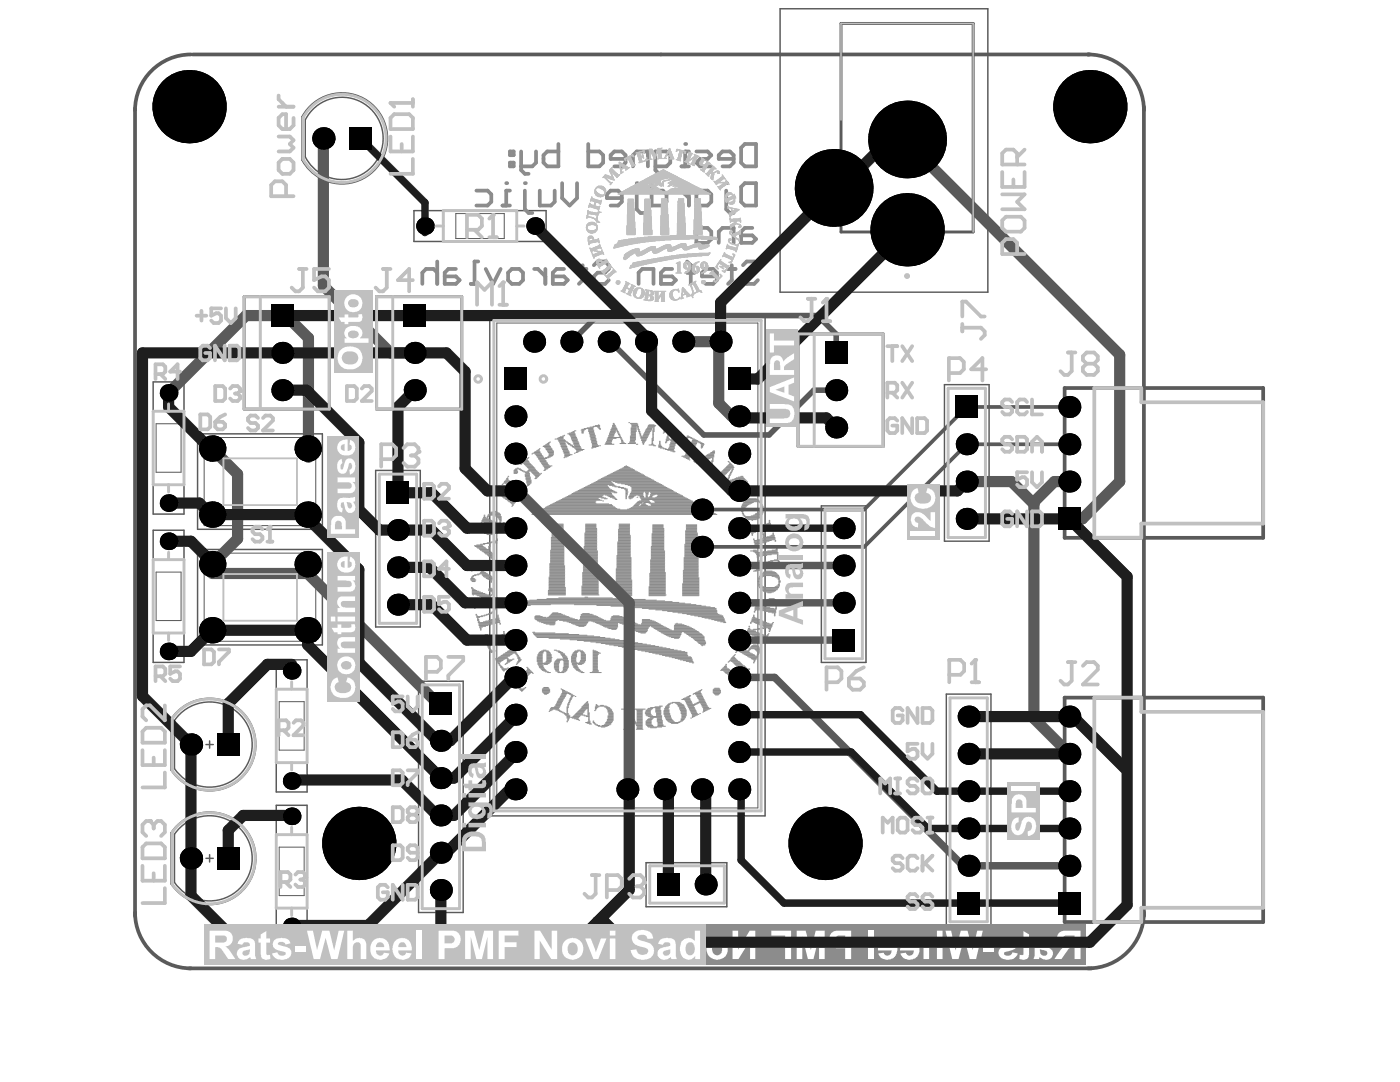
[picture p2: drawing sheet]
<svg xmlns="http://www.w3.org/2000/svg" width="279mm" height="216mm" viewBox="0 0 279 216" stroke-linecap="round" stroke-linejoin="round" font-family="sans-serif">
<g fill="none" stroke="#5a5a5a" stroke-width=".29">
<path d="M155.7 1.7h41.4v56.6h-41.4zM61.7 21.3a9.1 9.1 0 0 1 13.5 .4 9.1 9.1 0 0 1-1.8 13.4 9.1 9.1 0 0 1-13.1-3.1v-8.7zM62.2 22.1a8.2 8.2 0 0 1 12.3 .1 8.2 8.2 0 0 1-1.7 12.2 8.2 8.2 0 0 1-11.9-3.1v-7.4zM82.6 42h26.4v6.2h-26.4zM30.6 76.2h6.1v26.4h-6.1zM97.7 63.2h55v99.6h-55zM188.5 76.8h8.9v31.2h-8.9zM39.4 86.6h24.9v19h-24.9zM75 93.9h8.9v31.2h-8.9zM30.6 105.8h6.1v26.4h-6.1zM39.4 109.6h24.9v19.1h-24.9zM163.9 100.9h8.9v31.3h-8.9z"/>
<path d="M55.1 131.7h6.2v26.3h-6.2zM83.5 135.9h8.9v46.2h-8.9zM188.9 138.5h8.9v46.2h-8.9zM35.5 142.9a8.5 8.5 0 0 1 12.5-.2 8.5 8.5 0 0 1-.8 12.5 8.5 8.5 0 0 1-12.4-1.8v-9.6zM35.6 141.7a9.2 9.2 0 0 1 13.4 1 9.2 9.2 0 0 1-1.7 13.3 9.2 9.2 0 0 1-13.1-2.3v-10.3zM41.1 148.6h1.5M41.8 147.8v1.5M35.5 165.6a8.5 8.5 0 0 1 12.5-.2 8.5 8.5 0 0 1-.8 12.5 8.5 8.5 0 0 1-12.4-1.8v-9.6zM35.6 164.4a9.2 9.2 0 0 1 13.4 1 9.2 9.2 0 0 1-1.7 13.3 9.2 9.2 0 0 1-13.1-2.3v-10.3zM41.1 171.3h1.5M41.8 170.5v1.5M55.1 160.7h6.2v26.4h-6.2z"/>
<path d="M128.9 172.1h16.2v8.8h-16.2z"/>
</g>
<path d="M167.8 4.7h26.4v41.6h-26.4zM48.7 59.2h17v22.4h-17zM75.2 59.2h17v22.4h-17zM159.3 66.6h17v22.5h-17z" fill="none" stroke="#5a5a5a" stroke-width=".59"/>
<path d="M212.5 77.4h39.6v29.9h-39.6zM212.5 139.2h39.6v44.8h-39.6z" fill="none" stroke="#5a5a5a" stroke-width=".74"/>
<g fill="none" stroke="#5a5a5a" stroke-width=".2">
<path d="M91 42.6h9.6v5h-9.6zM99.1 64.5h52.2v96.7h-52.2zM189.2 77.5h7.5v29.8h-7.5zM31.2 84.6h4.9v9.6h-4.9zM40.7 87.3h22.3v17.6h-22.3zM75.7 94.6h7.4v29.8h-7.4zM31.2 114.2h4.9v9.6h-4.9zM40.7 110.4h22.3v17.6h-22.3zM164.7 101.7h7.4v29.7h-7.4zM84.3 136.7h7.4v44.6h-7.4zM189.6 139.3h7.4v44.6h-7.4zM55.7 140h5v9.7h-5z"/>
<path d="M55.7 169h5v9.7h-5zM129.7 172.8h14.9v7.4h-14.9z"/>
</g>
<circle cx="217.1" cy="10.9" r=".37" fill="#5a5a5a"/>
<path d="M38.1 10.9a11.2 11.2 0 0 0-11.2 11.1M38.5 10.9h179M217.1 10.9a11.2 11.2 0 0 1 11.2 11.1M26.9 21.7v161.1M228.3 21.3v161.5M26.9 182.1a11.2 11.2 0 0 0 11.2 11.1M37.7 193.2h180.2M228.3 182.1a11.2 11.2 0 0 1-11.2 11.1" fill="none" stroke="#5a5a5a" stroke-width=".74"/>
<g fill="none" stroke="#8c8c8c" stroke-width=".2">
<path d="M98.7 98.8h.2M98.9 98.6h.1M99 98.3h1.8M99 98.5h1.9M99.1 98.2h5.3M99.3 98h2.8M99.4 97.7h.6M99.4 97.9h.8M99.4 98.6h1.8M99.6 97.6h.3M99.7 97.3h.2M99.7 97.4h.2"/>
<path d="M99.7 98.8h1.7M99.9 97.1h.1M99.9 98.9h1.6M100.2 96.7h.1M100.2 99.1h1.6M100.3 96.5h.2M100.3 99.2h1.7M100.5 96.4h1.9M100.5 99.4h1.8M100.6 96.1h1.4M100.6 96.2h1.5M100.8 95.9h1"/>
<path d="M100.8 99.5h1.6M100.9 96.5h1.7M100.9 95.8h.6M100.9 99.7h1.8M101.1 96.7h1.6M101.1 95.5h.3M101.1 95.6h.3M101.2 95.3h.2M101.2 99.8h2M101.4 95h.1M101.4 96.8h1.6M101.4 100h1.6"/>
<path d="M101.5 97h1.7M101.7 97.1h1.8M102 97.3h1.6M102.1 97.4h1.7M102.3 97.6h1.8M102.6 97.7h1.8M102.6 94.5h.6M102.6 93.9h.6M102.6 94h.7M102.6 94.2h.7M102.6 94.3h.7M102.7 97.9h1.8"/>
<path d="M102.7 93.7h.5M102.9 98h1.6M102.9 93.6h1M103.2 98.3h1M103.2 99.7h.1M103.2 93.4h.3M103.6 98.6h.5M103.6 98.5h.5M103.6 98.9h.2M103.6 93.7h.5M103.8 98.8h.1M103.9 92.7h.2"/>
<path d="M103.9 93.9h.5M104.1 92.5h.1M104.2 92.4h1.5M104.2 94h.5M104.4 92.2h1.2M104.5 97.7h.2M104.5 92.1h1.1M104.5 92.5h1.3M104.5 94.2h1.1M104.7 97.6h.1M104.7 91.9h.7M104.7 92.7h1.3"/>
<path d="M104.8 94.6h.9M104.8 94.8h.9M104.8 94.9h.9M104.8 95h.9M104.8 91.8h.5M104.8 92.8h1.3M104.8 94.3h.8M105 94.5h.7M105 95.2h.8M105 95.3h.8M105 95.5h.8M105 95.6h.8"/>
<path d="M105 91.6h.3M105 93h1.3M105.1 95.8h.9M105.1 95.9h.9M105.1 96.1h.9M105.1 96.2h.9M105.1 96.4h.9M105.1 97h.2M105.1 93.1h1.3M105.3 96.5h.5M105.3 96.7h.4M105.3 96.8h.3"/>
<path d="M105.3 91.5h.1M105.3 93.3h1.3M105.3 94h.4M105.4 91.3h.2M105.4 93.4h1.3M105.4 93.9h1.6M105.6 93.6h1.1M105.6 93.7h1.3M105.8 94h1.4M106 94.2h1.3M106.1 90.6h.2M106.1 94.3h1.4"/>
<path d="M106.3 94.5h1.3M106.3 90.4h1.6M106.4 94.6h1.5M106.6 94.8h1.2M106.6 90.3h1.2M106.7 94.9h.9M106.7 95.5h.3M106.7 90.6h1.4M106.7 90.1h1.1M106.9 95h.6M106.9 95.2h.4M106.9 95.3h.3"/>
<path d="M106.9 90.7h1.2M107 90h.6M107 90.9h1.2M107.2 89.8h.4M107.2 91h1.2M107.2 91.2h1.2M107.3 91.3h1.2M107.5 91.5h1.6M107.5 91.6h1.2M107.5 89.7h.1M107.6 91.8h1.2M107.6 89.5h.2"/>
<path d="M107.8 91.9h1.2M107.8 92.1h1.2M107.9 94.5h.2M107.9 92.2h1.2M108.1 92.4h1.2M108.1 92.5h1.2M108.2 92.7h1.2M108.4 92.8h1.2M108.4 93h1.3M108.4 89.1h1.5M108.5 93.1h1.4M108.5 93.9h.3"/>
<path d="M108.5 88.9h1.2M108.7 93.3h1M108.7 93.4h.7M108.7 93.7h.3M108.7 89.2h1.2M108.8 91.3h.8M108.8 93.6h.5M108.8 88.8h.8M108.8 89.4h1.2M109 88.6h.6M109 89.5h1.2M109 89.7h1.2"/>
<path d="M109.1 89.8h1.2M109.3 88.5h.3M109.3 90h1.2M109.3 90.1h1.2M109.3 91.2h.6M109.4 90.3h1.1M109.4 91h.8M109.4 88.4h.3M109.6 90.6h.9M109.6 90.4h.9M109.6 90.7h.9M109.6 90.9h.7"/>
<path d="M109.7 88.2h.2M109.9 93h.3M110.8 87.6h.3M111.2 87.5h1.2M111.2 87.6h1.2M111.4 100h7.5M111.4 87.8h1.3M111.5 87.3h.9M111.5 87.9h1.3M111.5 88.1h1.5M111.7 99.8h8.4M111.7 88.2h1"/>
<path d="M111.7 88.4h1M111.8 88.5h1M111.8 88.6h1M111.8 87.2h.6M112 99.7h7.7M112 88.8h1M112 88.9h1M112 89.1h1.1M112.1 89.2h1M112.1 89.4h1M112.3 89.5h1M112.3 89.7h1"/>
<path d="M112.3 87h.2M112.3 99.5h7.1M112.4 89.8h1M112.4 90h1M112.4 90.1h1.2M112.5 91.3h.2M112.5 90.3h1.1M112.5 90.4h1.1M112.5 86.9h.2M112.5 99.4h6.9M112.7 90.6h1M112.7 90.7h1.5"/>
<path d="M112.7 90.9h1M112.7 91h.7M112.7 91.2h.4M112.8 88.2h.5M112.8 99.2h7.6M113.1 99.1h7M113.1 88.4h.3M113.3 88.5h.4M113.3 86.6h1.5M113.4 98.9h6.9M113.4 88.6h.5M113.6 86.4h1"/>
<path d="M113.6 86.7h1.2M113.7 98.8h6.7M113.7 88.8h.5M113.7 86.9h1.1M113.9 88.9h.4M113.9 87h1M113.9 87.2h1M114 98.6h8.1M114 87.3h1.1M114 87.5h1.1M114 87.6h1.2M114 86.3h.6"/>
<path d="M114.2 98.5h7.9M114.2 89.1h.4M114.2 87.8h1M114.2 87.9h1M114.3 89.2h1.5M114.3 88.2h1.1M114.3 86.1h.3M114.3 88.1h1.1M114.5 98.3h7.4M114.5 88.5h1M114.5 88.6h1M114.5 88.4h1"/>
<path d="M114.6 88.8h1.1M114.6 88.9h1.1M114.6 89.4h1.4M114.6 90.4h.2M114.6 86h.3M114.8 89.1h1M114.8 89.5h1.2M114.8 98.2h7.1M114.9 89.7h1.7M114.9 90.3h.3M115.1 98h7.6M115.1 89.8h1.2"/>
<path d="M115.1 90h.7M115.1 90.1h.4M115.4 97.9h7M115.7 97.7h6.4M116 97.6h5.8M116 85.8h.6M116.1 85.7h.8M116.1 86h.5M116.1 86.1h.3M116.1 86.3h.3M116.1 86.4h.3M116.3 97.4h5.3"/>
<path d="M116.6 97.3h4.9M116.6 85.5h1.8M116.9 97.1h4.4M117.2 97h4.1M117.2 85.4h1.2M117.5 96.8h3.7M117.5 85.7h.9M117.5 85.8h1M117.5 86h1M117.5 86.1h1M117.6 86.3h.9M117.6 86.4h1.1"/>
<path d="M117.6 86.6h1.1M117.8 96.7h4.7M117.8 86.9h1M117.8 87h1M117.8 87.2h1M117.8 85.2h.7M117.8 86.7h.9M117.9 87.3h.9M117.9 87.5h1M117.9 87.6h1M117.9 87.8h1M118.1 96.5h4.3"/>
<path d="M118.1 89.4h.3M118.1 88.2h1M118.1 87.9h.8M118.1 88.1h1M118.1 88.4h1M118.2 88.5h.9M118.2 88.6h1M118.2 88.8h1M118.2 88.9h1.3M118.2 89.1h1.2M118.2 89.2h.7M118.4 96.4h3.8"/>
<path d="M118.4 85.1h1.3M118.7 96.2h3.4M118.8 84.9h.9M118.9 96.1h3M119.2 95.9h11.4M119.2 85.2h.5M119.4 95.8h11M119.4 85.4h.3M119.4 84.8h.1M119.5 85.5h.3M119.7 95.6h10.4M119.7 88.9h.1"/>
<path d="M119.7 85.7h.1M120 95.5h9.8M120 99.4h.9M120.3 95.3h9.2M120.3 100h.1M120.6 95.2h8.6M120.6 99.5h.6M120.7 98.8h1.5M120.7 88.6h1.8M120.9 95h8M120.9 88.5h1.2M120.9 88.4h1"/>
<path d="M121 88.2h1.1M121 88.1h1.1M121.2 94.9h7.4M121.2 98.9h1.2M121.2 87.6h1M121.2 87.8h1M121.2 87.9h.9M121.3 87.3h2.7M121.3 87.5h1.7M121.5 94.8h7M121.5 86.9h1M121.5 87h1"/>
<path d="M121.5 87.2h.9M121.5 99.1h1M121.6 96.8h1.1M121.6 86.4h1.1M121.6 86.6h1.1M121.6 86.7h.9M121.8 94.6h6.4M121.8 86.1h1M121.8 86.3h1M121.8 99.2h.9M121.9 85.7h1.2M121.9 85.8h1.4"/>
<path d="M121.9 86h.9M122.1 94.5h5.8M122.1 85.4h.9M122.1 85.5h1M122.1 98.2h.9M122.2 97h.8M122.2 85.2h.8M122.2 99.4h.6M122.2 84.9h.6M122.2 85.1h.6M122.4 96.1h8.5M122.4 84.5h.1"/>
<path d="M122.4 84.6h.3M122.4 84.8h.3M122.4 94.3h5.2M122.5 98.3h.6M122.5 99.5h.5M122.7 97.1h1M122.7 94.2h4.6M122.8 96.2h8.4M122.8 99.7h.3M123 94h4M123.1 86h.2M123.1 86.1h.3"/>
<path d="M123.3 96.4h8.2M123.3 93.9h3.4M123.3 86.3h.1M123.3 86.4h.3M123.4 97.3h1.1M123.4 86.6h.2M123.4 86.7h.3M123.6 93.7h2.9M123.6 86.9h.1M123.6 87h.3M123.7 88.5h1.2M123.7 87.2h.2"/>
<path d="M123.9 93.6h2.3M123.9 87.5h.1M123.9 87.6h.3M124 96.5h7.8M124 97.4h.9M124 87.8h.2M124 87.9h.3M124 88.1h.3M124 88.4h.6M124.2 93.4h1.7M124.2 88.2h.3M124.5 93.3h1.1"/>
<path d="M124.6 97.6h.6M124.6 93.1h.8M124.8 96.7h7.3M124.8 97.7h.4M124.9 97.9h.3M124.9 98.3h.3M124.9 98.6h.3M124.9 98.8h.3M124.9 98h.3M124.9 98.5h.3M124.9 98.9h.2M124.9 93h.2"/>
<path d="M124.9 98.2h.5M124.9 99.1h.2M124.9 99.2h.2M124.9 99.4h.2M124.9 99.5h.2M125.4 96.8h6.9M125.4 88.5h1.4M125.5 99.1h1M125.5 99.2h.9M125.5 99.4h.7M125.5 84.3h.1M125.6 98.8h2.7"/>
<path d="M125.6 98.9h1.2M125.6 88.2h1.1M125.6 99.5h.3M125.6 88.4h1.2M125.8 98.6h2.5M125.8 97h6.7M125.8 98.5h2.5M125.8 87h1M125.8 87.2h1M125.8 87.3h1M125.8 87.5h1M125.8 87.6h1"/>
<path d="M125.8 87.8h1M125.8 87.9h.9M125.8 88.1h.9M125.8 84.5h1.3M125.9 97.1h6.9M125.9 98.3h2.4M125.9 86.9h.9M125.9 85.4h1.1M125.9 85.5h1.1M125.9 85.7h1.1M125.9 85.8h1.1M125.9 86h1.1"/>
<path d="M125.9 86.1h1.1M125.9 86.3h.9M125.9 86.4h.9M125.9 86.6h.9M125.9 86.7h.9M125.9 98.2h2.6M125.9 84.6h1.4M126.1 97.3h7M126.1 97.4h7.3M126.1 97.6h7.6M126.1 97.7h7.9M126.1 97.9h8.2"/>
<path d="M126.1 98h8.3M126.1 85.2h.9M126.1 84.8h1.2M126.1 84.9h1.2M126.1 85.1h.9M127 88.6h.3M127.1 85.2h.3M127.1 99.2h.2M127.1 85.1h.3M127.3 85.4h.1M127.3 85.5h.1M127.3 85.7h.3"/>
<path d="M127.4 98.9h.9M127.4 85.8h.2M127.4 86h.2M127.4 86.1h.3M127.6 100h1.9M127.6 86.3h.1M127.6 86.4h.1M127.6 86.6h.3M127.7 86.9h.2M127.7 87h.3M127.7 86.7h.2M127.7 99.1h.8"/>
<path d="M127.7 99.2h.8M127.9 87.2h.1M127.9 87.3h1.3M127.9 87.5h1.2M127.9 99.4h9.1M127.9 99.5h9.4M128 99.7h9.6M128 99.8h1.5M128 87.6h1.1M128 87.8h.9M128 87.9h.9M128.2 87.2h1"/>
<path d="M128.2 88.2h.4M128.2 88.1h.6M128.2 88.4h.4M128.3 88.5h.2M128.3 88.6h.2M128.3 86.9h1.1M128.3 87h1.1M128.5 86.6h1M128.5 86.7h1M128.6 86.3h1.1M128.6 86.4h1.1M128.8 98.3h.6"/>
<path d="M128.8 86h1.2M128.8 86.1h1M128.8 98.2h.7M128.9 98.6h.5M128.9 98.8h.3M128.9 98.5h.5M128.9 98.9h.3M128.9 85.7h1.2M128.9 85.8h1.1M128.9 99.1h.3M128.9 99.2h.5M129.1 85.5h1"/>
<path d="M129.2 85.2h1.4M129.2 85.4h1.1M129.4 84.9h1.5M129.4 85.1h1.3M129.5 88.8h1.1M129.5 99.2h.6M129.5 84.8h1.1M129.7 99.1h.4M129.8 98.3h5.2M129.8 98.6h1.2M129.8 98.8h.8M129.8 98.9h.5"/>
<path d="M129.8 98.2h4.9M130 98.5h5.3M130 88.6h.4M130.1 88.5h.2M130.1 87.5h.3M130.1 87.6h.3M130.1 87.8h.3M130.1 88.2h.2M130.1 87.9h.3M130.1 88.1h.2M130.1 88.4h.2M130.3 99.8h7.6"/>
<path d="M130.3 86.9h.1M130.3 87h.1M130.3 87.2h.1M130.3 87.3h.1M130.3 85.8h.3M130.3 86h.3M130.3 86.1h.3M130.3 86.3h.1M130.3 86.4h.1M130.3 86.6h.1M130.3 86.7h.1M130.4 88.9h.5"/>
<path d="M130.4 85.4h.2M130.4 85.5h.2M130.4 85.7h.2M130.6 100h7.6M130.9 99.2h5.8M131.2 98.6h4.4M131.2 99.1h5.2M131.3 98.8h4.6M131.3 98.9h4.9M131.5 88.8h.4M131.5 88.9h.4M131.5 89.1h.6"/>
<path d="M131.5 89.2h.7M131.6 88.5h.2M131.6 88.6h.2M131.6 88.2h.2M131.6 88.1h.2M131.6 88.4h.2M131.8 89.4h.7M132.3 89.5h.6M132.3 86.4h.2M132.5 85.8h.7M132.5 86h.4M132.5 86.1h.3"/>
<path d="M132.5 86.3h.1M132.6 85.4h.3M132.6 85.5h.8M132.6 85.7h1.4M132.8 89.7h1.6M132.8 88.2h.3M132.8 88.4h.1M132.9 87.6h.8M132.9 87.8h2.1M132.9 87.9h.5M132.9 88.1h.2M133.1 87.2h.3"/>
<path d="M133.1 87.3h.3M133.1 87.5h.4M133.2 89.8h1.2M133.2 86.9h.2M133.2 87h.2M133.2 86.6h.2M133.2 86.7h.2M133.4 89.5h1.2M133.5 89.2h1.1M133.5 89.4h1.1M133.5 85.8h.9M133.7 88.6h1"/>
<path d="M133.7 88.8h1M133.7 88.9h1M133.7 89.1h.9M133.8 88.5h1.1M133.8 90h.8M133.8 88.2h1.1M133.8 87.9h1.2M133.8 88.4h1.1M134 87.6h1M134 88.1h.9M134.1 87.2h1.1M134.1 87.3h1.1"/>
<path d="M134.1 87.5h1.1M134.3 90.1h.4M134.3 86.9h1M134.3 87h.9M134.3 86h.6M134.3 86.6h1M134.3 86.7h1M134.4 86.1h1.1M134.4 86.3h1.5M134.4 86.4h1.1M136.1 91h1.6M136.4 91.2h1.3"/>
<path d="M136.7 91.3h.9M136.7 90.9h1.2M136.7 87.8h.3M136.8 90.6h1.2M136.8 90.7h1.1M136.8 87.5h.5M136.8 87.6h.3M137 91.5h.6M137 90.3h1.2M137 90.4h1M137 87.3h1M137.1 90h1.2"/>
<path d="M137.1 90.1h1.1M137.1 87h.3M137.1 87.2h.6M137.3 91.6h.3M137.3 89.7h1.2M137.3 89.8h1M137.4 89.4h1.2M137.4 89.5h1.1M137.6 91.8h.1M137.6 89.1h1.1M137.6 89.2h1M137.7 88.8h1.2"/>
<path d="M137.7 88.9h1M137.9 88.5h1.1M137.9 88.6h1M137.9 87.5h.4M138 88.2h1.2M138 88.4h1M138.2 87.6h.4M138.2 87.9h1M138.2 88.1h1.3M138.3 87.8h.6M138.5 92.1h2.3M138.6 92.2h1.9"/>
<path d="M138.9 92.4h1.3M139 92.5h1.1M139.2 91.9h1.8M139.3 92.7h.5M139.3 88.2h.5M139.5 91.8h1.8M139.5 92.8h.3M139.5 88.4h.6M139.6 91.6h1.8M139.6 93h.3M139.8 88.5h.6M139.9 91.5h1.8"/>
<path d="M139.9 93.1h.2M139.9 88.6h.6M139.9 88.8h.5M139.9 88.9h.5M139.9 89.1h.3M139.9 89.2h.3M139.9 89.4h.2M140.2 91.3h1.8M140.4 91.2h2.1M140.7 92.2h.4M140.7 91h1.8M141 92.4h.3"/>
<path d="M141 93.9h.1M141 90.9h1.5M141.1 92.5h.3M141.1 94h.8M141.1 90.7h1.4M141.4 90.6h1.1M141.4 92.7h.3M141.4 94.2h.5M141.6 92.8h.6M141.6 93.9h.3M141.6 94.3h.4M141.7 93h.3"/>
<path d="M141.7 93.4h.3M141.7 93.6h.3M141.7 93.7h.3M141.7 90.4h.9M141.9 94.5h.1M141.9 92.7h.3M141.9 93.1h.1M141.9 93.3h.1M141.9 90.3h.7M142 91.9h.3M142 92.1h.3M142 92.2h.2"/>
<path d="M142 92.4h.2M142 92.5h.2M142.2 91.3h.1M142.2 91.5h.1M142.2 91.6h.1M142.2 91.8h.1M142.2 90.1h.4M142.3 94.9h.2M142.3 90h.3M142.5 95h1.9M142.6 95.2h1.7M142.8 95.3h1.3"/>
<path d="M142.9 95.5h1.1M143.1 94.9h1.5M143.1 95.6h.7M143.2 94.8h1.5M143.2 95.8h.5M143.4 94.6h1.5M143.4 95.9h.1M143.5 94.5h1.5M143.5 96.1h.2M143.7 94.3h1.5M144 94.2h1.3M144.1 94h1.3"/>
<path d="M144.3 93.9h1.3M144.4 93.7h1.3M144.6 97.1h.1M144.6 97h.6M144.6 93.6h1.3M144.7 96.7h1.3M144.7 96.8h.9M144.7 93.4h1.6M144.9 96.5h1.6M144.9 96.2h2.3M144.9 96.4h1.9M144.9 93.3h1.6"/>
<path d="M145 95.9h3.1M145 96.1h2.7M145 93.1h1.3M145.2 95.6h.2M145.2 95.8h.1M145.2 93h1.1M145.3 95.3h.3M145.3 95.5h.1M145.3 98h.1M145.3 92.1h.1M145.3 92.8h.9M145.4 94.9h.3"/>
<path d="M145.4 95h.2M145.4 95.2h.2M145.4 92.2h.2M145.4 92.7h.6M145.4 98.2h.2M145.6 98.3h.6M145.6 94.6h.3M145.6 94.8h.1M145.6 92.4h.1M145.6 92.5h.3M145.7 94.5h.2M145.7 95.8h3.2"/>
<path d="M145.7 98.5h.3M145.7 98.2h.5M145.7 94.3h.3M145.9 98.6h.1M145.9 98.8h.3M145.9 94h.3M145.9 94.2h.1M146 98h.3M146 98.9h.2M146 93.7h.3M146 93.9h.2M146.2 97.9h.4"/>
<path d="M146.2 95.6h2.5M146.2 93.6h.1M146.5 97.7h.3M146.6 97.6h.3M146.6 95.5h2M146.8 97.4h.3M146.9 97.3h.3M146.9 95.3h1.5M147.1 97.1h.3M147.2 97h.3M147.4 95.2h.9M147.4 96.8h.3"/>
<path d="M147.5 96.7h.3M147.7 96.5h.3M147.8 95h.5M147.8 96.4h.3M148 96.2h.3M148.1 96.1h.5M148.3 95.9h.7M148.7 100h2.9M148.9 99.8h2.5M149 96.1h.2M149.2 99.7h2.1M149.5 99.5h1.5"/>
<path d="M93.9 115.4h.8M93.9 115.6h.9M93.9 115.7h1.1M94.1 113.5h.3M94.1 113.7h.1M94.1 113.8h.1M94.1 114h.1M94.1 115.1h.3M94.1 115.3h.3M94.1 115.9h.7M94.1 117.2h.1M94.1 117.4h.3"/>
<path d="M94.1 113.1h4.2M94.1 113.2h4.2M94.1 113.4h4.2M94.2 112.3h.2M94.2 112.5h.5M94.2 115h.3M94.2 116h.6M94.2 117.5h.3M94.2 117.7h.6M94.2 118.3h2.1M94.2 118.4h2.6M94.2 118.6h2.9"/>
<path d="M94.2 112.6h2.9M94.2 117.8h.9M94.2 118h1.4M94.2 112.8h4.2M94.2 112.9h4.2M94.2 118.1h1.7M94.4 118.7h.1M94.4 114.8h.6M94.7 114.7h.9M94.7 108.9h1.6M94.8 109h1.7M95 118.7h2.5"/>
<path d="M95.1 108.7h1.1M95.1 109.2h1.7M95.3 118.9h2.8M95.3 114.6h.6M95.3 109.3h1.6M95.6 113.5h2.7M95.6 109.5h1.5M95.7 119h2.1M95.7 114.4h1.5M95.7 109.6h2M95.9 114.3h1M95.9 108.6h.9"/>
<path d="M95.9 109.8h1.8M96 113.7h.3M96 113.8h.3M96 114h.5M96 114.1h.6M96 104.3h.2M96.2 119.2h1.5M96.2 119.9h.4M96.2 114.6h1.2M96.2 114.7h1.5M96.2 109.9h1.6M96.2 103.8h1.9"/>
<path d="M96.2 104h2.4M96.2 104.1h2.7M96.3 114.8h1.7M96.3 110.1h1.7M96.3 103.5h1.2M96.3 103.7h1.5M96.5 115h1.6M96.5 119.3h1M96.5 119.8h.3M96.5 108.4h1M96.5 103.2h.4M96.5 103.4h.9"/>
<path d="M96.5 104.7h.3M96.5 104.9h.3M96.5 105h.3M96.5 105.2h.4M96.5 105.3h.4M96.5 105.5h.7M96.5 105.6h.9M96.5 105.8h1.2M96.6 115.1h1.7M96.6 119.6h.5M96.6 110.2h1.5M96.6 102.8h.2"/>
<path d="M96.6 102.9h.2M96.6 103.1h.2M96.6 104.3h2.5M96.6 104.4h.3M96.6 104.6h.2M96.6 105.9h1.5M96.6 106.1h2.4M96.6 106.2h2.4M96.8 119.5h.4M96.8 106.4h2.1M96.8 110.4h1.9M96.9 115.3h1.4"/>
<path d="M96.9 110.5h1.8M97.1 115.4h1.2M97.1 106.5h1.6M97.1 104.4h2.8M97.2 106.7h1.2M97.2 108.3h.9M97.2 110.7h1.4M97.2 103.1h.3M97.2 103.2h.2M97.4 115.6h.9M97.4 110.8h1.2M97.4 102.8h2.5"/>
<path d="M97.4 102.9h.3M97.4 104.6h2.5M97.5 117.5h.9M97.5 117.7h.9M97.5 117.8h1.1M97.5 109h.3M97.5 109.2h.2M97.5 109.3h.2M97.5 109.5h.2M97.5 111h1.1M97.5 102.6h2.4M97.7 117.4h.4"/>
<path d="M97.7 115.7h.6M97.7 118h.9M97.7 108.4h.1M97.7 108.6h.1M97.7 108.7h.1M97.7 108.9h.1M97.7 102.5h2M97.8 115.9h.3M97.8 111.1h.8M97.8 102.3h1.8M97.8 104.7h2.5M98 118.7h.3"/>
<path d="M98 113.7h.3M98 116h.1M98 116.2h.1M98 108.1h1.1M98 111.3h.6M98 102.2h1.3M98.1 113.8h.2M98.1 114h.2M98.1 118.6h.3M98.1 112.6h.3M98.1 111.4h.3M98.1 104.9h2.2"/>
<path d="M98.1 118.1h.5M98.3 112.3h.1M98.3 112.5h.1M98.3 118.3h.3M98.3 118.4h.1M98.3 111.6h.1M98.3 111.7h.1M98.3 112.2h.1M98.4 102h.6M98.4 105h1.9M98.6 108h.5M98.6 110.2h.1"/>
<path d="M98.6 102.9h1.3M98.7 105.9h.4M98.9 108.3h.2M98.9 105.2h1.3M99 107.9h.3M99 108.4h.1M99 103.1h1M99 105.8h.3M99.1 107.6h.2M99.1 107.7h.2M99.1 105.3h1.1M99.1 105.5h.9"/>
<path d="M99.1 105.6h.2M99.3 103.2h.7M99.4 103.4h.6M99.6 103.5h.4M99.6 103.7h.4M99.7 103.8h.3M99.7 104h.3M99.7 104.1h.2M99.7 104.3h.2M99.7 105.6h.3M99.7 105.8h.2M99.7 105.9h.2"/>
<path d="M99.7 106.1h.2M100.2 104.6h.3M100.3 104.4h.2M100.5 104.3h.1M101.5 100.1h1.4M101.8 100.3h1.1M102 100.4h.7M102.1 100.6h.5M102.1 101h.2M102.3 100.7h.1M102.3 100.9h.1M104.2 119.9h28.4"/>
<path d="M105.7 119.8h25.3M106.1 102.6h37M106.4 102.5h36.4M106.7 102.3h35.8M107 102.2h35.2M107.2 119.6h21.6M107.3 102h34.7M107.6 101.9h34.1M107.9 101.7h33.5M108.2 101.6h15.5M108.5 101.5h14.6M108.8 101.3h14"/>
<path d="M109 101.2h13.7M109.1 119.5h16.5M109.3 101h13.1M109.4 118.7h3.4M109.4 118.3h3.4M109.4 118.4h3.4M109.4 118.6h3.4M109.4 117.8h3.4M109.4 118h3.4M109.4 118.1h3.4M109.6 115.1h3.1M109.6 115.3h3.1"/>
<path d="M109.6 115.4h3.1M109.6 115.6h3.1M109.6 115.9h3.1M109.6 116h3.1M109.6 117.2h3.2M109.6 117.4h3.2M109.6 117.5h3.2M109.6 117.7h3.2M109.6 115.7h3.1M109.6 116.2h3.1M109.6 100.9h12.6M109.6 116.3h3.1"/>
<path d="M109.6 116.5h3.1M109.6 116.6h3.1M109.6 116.8h3.1M109.6 116.9h3.1M109.6 117.1h3.1M109.7 112.5h2.8M109.7 113.5h3M109.7 113.7h3M109.7 113.8h3M109.7 114h3M109.7 115h3M109.7 112.6h2.8"/>
<path d="M109.7 114.1h3M109.7 114.3h3M109.7 114.4h3M109.7 114.6h3M109.7 114.7h3M109.7 114.8h3M109.7 112.8h2.8M109.7 112.9h3M109.7 113.1h3M109.7 113.2h3M109.7 113.4h3M109.9 112.3h2.6"/>
<path d="M109.9 109.8h2.6M109.9 109.9h2.6M109.9 110.1h2.6M109.9 110.2h2.6M109.9 110.4h2.6M109.9 110.5h2.6M109.9 110.7h2.6M109.9 110.8h2.6M109.9 111h2.6M109.9 111.1h2.6M109.9 111.3h2.6M109.9 111.4h2.6"/>
<path d="M109.9 111.6h2.6M109.9 111.7h2.6M109.9 100.7h12.2M109.9 111.9h2.6M109.9 112h2.6M109.9 112.2h2.6M110 107.6h2.4M110 107.7h2.4M110 107.9h2.4M110 108h2.4M110 108.1h2.4M110 108.3h2.4"/>
<path d="M110 108.4h2.5M110 108.6h2.5M110 108.7h2.5M110 108.9h2.5M110 109h2.5M110 109.2h2.5M110 109.3h2.5M110 109.5h2.5M110 109.6h2.5M110 107.3h2.4M110 107.4h2.4M110.2 106.4h2.2"/>
<path d="M110.2 106.5h2.2M110.2 106.7h2.2M110.2 104.6h2.2M110.2 104.7h2.2M110.2 104.9h2.2M110.2 105h2.2M110.2 105.2h2.2M110.2 105.3h2.2M110.2 105.5h2.2M110.2 105.6h2.2M110.2 105.8h2.2M110.2 105.9h2.2"/>
<path d="M110.2 106.1h2.2M110.2 100.6h11.3M110.2 106.8h2.2M110.2 107h2.2M110.2 107.1h2.2M110.2 106.2h2.2M110.5 100.4h8.4M110.8 100.3h8M111.1 100.1h7.7M111.5 119.3h10.7M116.1 118.7h3.4M116.1 117.2h3.3"/>
<path d="M116.1 117.4h3.3M116.1 117.5h3.3M116.1 117.7h3.3M116.1 118.3h3.3M116.1 118.4h3.3M116.1 118.6h3.3M116.1 117.8h3.3M116.1 118h3.3M116.1 116.9h3.3M116.1 117.1h3.3M116.1 118.1h3.3M116.3 115h3.1"/>
<path d="M116.3 115.1h3.1M116.3 115.3h3.1M116.3 115.4h3.1M116.3 115.6h3.1M116.3 115.9h3.1M116.3 116h3.1M116.3 114.3h2.9M116.3 114.4h3.1M116.3 114.6h3.1M116.3 114.7h3.1M116.3 114.8h3.1M116.3 115.7h3.1"/>
<path d="M116.3 116.2h3.1M116.3 116.3h3.1M116.3 116.5h3.1M116.3 116.6h3.1M116.3 116.8h3.1M116.4 112.3h2.8M116.4 112.5h2.8M116.4 113.5h2.8M116.4 113.7h2.8M116.4 113.8h2.8M116.4 114h2.8M116.4 112.6h2.8"/>
<path d="M116.4 114.1h2.8M116.4 111.7h2.8M116.4 112.8h2.8M116.4 112.9h2.8M116.4 113.1h2.8M116.4 113.2h2.8M116.4 113.4h2.8M116.4 111.9h2.8M116.4 112h2.8M116.4 112.2h2.8M116.6 109h2.5M116.6 109.2h2.5"/>
<path d="M116.6 109.3h2.5M116.6 109.5h2.5M116.6 109.6h2.5M116.6 109.8h2.5M116.6 109.9h2.6M116.6 110.1h2.6M116.6 110.2h2.6M116.6 110.4h2.6M116.6 110.5h2.6M116.6 110.7h2.6M116.6 110.8h2.6M116.6 111h2.6"/>
<path d="M116.6 111.1h2.6M116.6 111.3h2.6M116.6 111.4h2.6M116.6 111.6h2.6M116.7 119.2h.6M116.7 106.4h2.4M116.7 106.5h2.4M116.7 106.7h2.4M116.7 107.6h2.4M116.7 107.7h2.4M116.7 107.9h2.4M116.7 108h2.4"/>
<path d="M116.7 108.1h2.4M116.7 108.3h2.4M116.7 108.4h2.4M116.7 108.6h2.4M116.7 108.7h2.4M116.7 108.9h2.4M116.7 106.8h2.4M116.7 107h2.4M116.7 107.1h2.4M116.7 107.3h2.4M116.7 107.4h2.4M116.9 104.6h2"/>
<path d="M116.9 104.7h2M116.9 104.9h2M116.9 105h2M116.9 105.2h2M116.9 105.3h2M116.9 105.5h2.2M116.9 105.6h2.2M116.9 105.8h2.2M116.9 105.9h2.2M116.9 106.1h2.2M116.9 106.2h2.2M122.8 118.7h3.3"/>
<path d="M122.8 117.2h3.3M122.8 117.4h3.3M122.8 117.5h3.3M122.8 117.7h3.3M122.8 118.3h3.3M122.8 118.4h3.3M122.8 118.6h3.3M122.8 118.9h3.3M122.8 116.2h3.3M122.8 117.8h3.3M122.8 118h3.3M122.8 116.3h3.3"/>
<path d="M122.8 116.5h3.3M122.8 116.6h3.3M122.8 116.8h3.3M122.8 116.9h3.3M122.8 117.1h3.3M122.8 118.1h3.3M123 113.5h2.9M123 113.7h2.9M123 113.8h2.9M123 114h2.9M123 115h2.9M123 115.1h2.9"/>
<path d="M123 115.3h2.9M123 115.4h2.9M123 115.6h2.9M123 115.9h3.1M123 116h3.1M123 114.1h2.9M123 114.3h2.9M123 114.4h2.9M123 114.6h2.9M123 114.7h2.9M123 114.8h2.9M123 115.7h3.1"/>
<path d="M123.1 112.3h2.8M123.1 112.5h2.8M123.1 112.6h2.8M123.1 110.8h2.7M123.1 111h2.7M123.1 111.1h2.7M123.1 111.3h2.8M123.1 111.4h2.8M123.1 111.6h2.8M123.1 111.7h2.8M123.1 112.8h2.8M123.1 112.9h2.8"/>
<path d="M123.1 113.1h2.8M123.1 113.2h2.8M123.1 113.4h2.8M123.1 111.9h2.8M123.1 112h2.8M123.1 112.2h2.8M123.3 108.1h2.5M123.3 108.3h2.5M123.3 108.4h2.5M123.3 108.6h2.5M123.3 108.7h2.5M123.3 108.9h2.5"/>
<path d="M123.3 109h2.5M123.3 109.2h2.5M123.3 109.3h2.5M123.3 109.5h2.5M123.3 109.6h2.5M123.3 109.8h2.5M123.3 109.9h2.5M123.3 110.1h2.5M123.3 110.2h2.5M123.3 110.4h2.5M123.3 110.5h2.5M123.3 110.7h2.5"/>
<path d="M123.4 106.4h2.2M123.4 106.5h2.2M123.4 106.7h2.2M123.4 107.6h2.4M123.4 107.7h2.4M123.4 107.9h2.4M123.4 108h2.4M123.4 105.6h2.2M123.4 105.8h2.2M123.4 105.9h2.2M123.4 106.1h2.2M123.4 106.8h2.4"/>
<path d="M123.4 107h2.4M123.4 107.1h2.4M123.4 107.3h2.4M123.4 107.4h2.4M123.4 106.2h2.2M123.6 104.6h2M123.6 104.7h2M123.6 104.9h2M123.6 105h2M123.6 105.2h2M123.6 105.3h2M123.6 105.5h2"/>
<path d="M125.2 101.6h15.9M125.6 101.5h15.2M125.9 101.3h14.6M126.2 101.2h14M126.4 101h13.7M126.5 100.9h.9M126.7 100.7h.9M126.8 100.6h.9M127 100.4h1M127.1 100.3h1.1M127.3 100.1h1.2M127.9 100.9h1.3"/>
<path d="M128 100.6h.8M128 100.7h.9M128.3 100.4h.5M128.5 100.3h1.3M128.6 100.1h1.1M129.5 118.7h3.4M129.5 117.2h3.3M129.5 117.4h3.3M129.5 117.5h3.3M129.5 117.7h3.3M129.5 118.3h3.3M129.5 118.4h3.3"/>
<path d="M129.5 118.6h3.3M129.5 118.9h3.3M129.5 117.8h3.3M129.5 118h3.3M129.5 100.4h9.4M129.5 117.1h3.3M129.5 118.1h3.3M129.7 115h3.1M129.7 115.1h3.1M129.7 115.3h3.1M129.7 115.4h3.1M129.7 115.6h3.1"/>
<path d="M129.7 115.9h3.1M129.7 116h3.1M129.7 114.4h3.1M129.7 114.6h3.1M129.7 114.7h3.1M129.7 114.8h3.1M129.7 115.7h3.1M129.7 116.2h3.1M129.7 116.3h3.1M129.7 116.5h3.1M129.7 116.6h3.1M129.7 116.8h3.1"/>
<path d="M129.7 116.9h3.1M129.8 112.3h2.8M129.8 112.5h2.8M129.8 113.5h2.8M129.8 113.7h2.8M129.8 113.8h2.8M129.8 114h2.8M129.8 112.6h2.8M129.8 114.1h2.8M129.8 114.3h3M129.8 111.7h2.8M129.8 100.6h9.4"/>
<path d="M129.8 112.8h2.8M129.8 112.9h2.8M129.8 113.1h2.8M129.8 113.2h2.8M129.8 113.4h2.8M129.8 111.9h2.8M129.8 112h2.8M129.8 112.2h2.8M130 109h2.5M130 109.2h2.5M130 109.3h2.5M130 109.5h2.5"/>
<path d="M130 109.6h2.5M130 109.8h2.5M130 109.9h2.6M130 110.1h2.6M130 110.2h2.6M130 110.4h2.6M130 110.5h2.6M130 110.7h2.6M130 110.8h2.6M130 111h2.6M130 111.1h2.6M130 111.3h2.6"/>
<path d="M130 111.4h2.6M130 111.6h2.6M130 100.7h9.5M130 100.9h9.8M130.1 106.5h2.4M130.1 106.7h2.4M130.1 107.6h2.4M130.1 107.7h2.4M130.1 107.9h2.4M130.1 108h2.4M130.1 108.1h2.4M130.1 108.3h2.4"/>
<path d="M130.1 108.4h2.4M130.1 108.6h2.4M130.1 108.7h2.4M130.1 108.9h2.4M130.1 106.8h2.4M130.1 107h2.4M130.1 107.1h2.4M130.1 107.3h2.4M130.1 107.4h2.4M130.3 106.4h2.2M130.3 104.7h2M130.3 104.9h2"/>
<path d="M130.3 105h2M130.3 105.2h2M130.3 105.3h2M130.3 105.5h2.2M130.3 105.6h2.2M130.3 105.8h2.2M130.3 105.9h2.2M130.3 106.1h2.2M130.3 106.2h2.2M130.7 100.1h7.6M130.7 100.3h7.9M136.2 118.7h3.3"/>
<path d="M136.2 117.2h3.3M136.2 117.4h3.3M136.2 117.5h3.3M136.2 117.7h3.3M136.2 118.3h3.3M136.2 118.4h3.3M136.2 118.6h3.3M136.2 118.9h3.3M136.2 117.8h3.3M136.2 118h3.3M136.2 116.5h3.3M136.2 116.6h3.3"/>
<path d="M136.2 116.8h3.3M136.2 116.9h3.3M136.2 117.1h3.3M136.2 118.1h3.3M136.4 113.8h2.9M136.4 114h2.9M136.4 115h2.9M136.4 115.1h2.9M136.4 115.3h3.1M136.4 115.4h3.1M136.4 115.6h3.1M136.4 115.9h3.1"/>
<path d="M136.4 116h3.1M136.4 114.1h2.9M136.4 114.3h2.9M136.4 114.4h2.9M136.4 114.6h2.9M136.4 114.7h2.9M136.4 114.8h2.9M136.4 115.7h3.1M136.4 116.2h3.1M136.4 116.3h3.1M136.5 112.3h2.8M136.5 112.5h2.8"/>
<path d="M136.5 113.5h2.8M136.5 113.7h2.8M136.5 112.6h2.8M136.5 111.3h2.8M136.5 111.4h2.8M136.5 111.6h2.8M136.5 111.7h2.8M136.5 112.8h2.8M136.5 112.9h2.8M136.5 113.1h2.8M136.5 113.2h2.8M136.5 113.4h2.8"/>
<path d="M136.5 111.9h2.8M136.5 112h2.8M136.5 112.2h2.8M136.7 108.6h2.5M136.7 108.7h2.5M136.7 108.9h2.5M136.7 109h2.5M136.7 109.2h2.5M136.7 109.3h2.5M136.7 109.5h2.5M136.7 109.6h2.5M136.7 109.8h2.5"/>
<path d="M136.7 109.9h2.5M136.7 110.1h2.5M136.7 110.2h2.5M136.7 110.4h2.5M136.7 110.5h2.5M136.7 110.7h2.5M136.7 110.8h2.6M136.7 111h2.6M136.7 111.1h2.6M136.8 106.4h2.4M136.8 106.5h2.4M136.8 106.7h2.4"/>
<path d="M136.8 107.6h2.4M136.8 107.7h2.4M136.8 107.9h2.4M136.8 108h2.4M136.8 108.1h2.4M136.8 108.3h2.4M136.8 108.4h2.4M136.8 105.9h2.2M136.8 106.1h2.2M136.8 106.8h2.4M136.8 107h2.4M136.8 107.1h2.4"/>
<path d="M136.8 107.3h2.4M136.8 107.4h2.4M136.8 106.2h2.2M137 104.7h2M137 104.9h2M137 105h2M137 105.2h2M137 105.3h2M137 105.5h2M137 105.6h2M137 105.8h2M148 102h.3"/>
<path d="M148 101h1M148 101.6h.4M148 101.7h.4M148 101.9h.3M148 101.2h.9M148 101.3h.7M148 101.5h.6M148.1 102.2h.2M148.1 102.3h.2M148.1 102.5h.3M148.1 100.7h1.4M148.1 100.9h1.1"/>
<path d="M148.3 102.6h.1M148.3 102.8h.3M148.3 100.4h1.8M148.3 100.6h1.5M148.4 102.9h.3M148.4 100.3h2M148.6 103.1h3.3M148.6 100.1h3.1M148.7 103.2h3M148.9 103.4h2.7M149 103.5h2.3M149.3 103.7h1.7"/>
<path d="M149.6 105.2h.2M149.6 105.3h.3M149.8 109.9h1.3M149.8 105.5h3.4M149.8 105.6h2.9M149.8 105.8h2.5M149.9 106.4h.5M149.9 102.9h2.1M149.9 105.9h1.8M149.9 106.1h1.4M149.9 106.2h.9M150.1 106.5h.1"/>
<path d="M150.1 106.7h.1M150.1 103.8h.1M150.1 106.8h.1M150.4 114h.6M150.4 107.6h.1M150.4 107.7h.1M150.4 109.8h.6M150.4 110.1h.7M150.4 102.8h1.6M150.4 105.3h3.7M150.5 107.9h3.4M150.5 108h3"/>
<path d="M150.5 108.1h2.5M150.5 108.3h2.1M150.7 113.8h1M150.7 108.4h1.3M150.7 108.6h.9M150.7 108.7h.4M150.7 110.2h4.6M150.7 102.6h1.4M150.8 108.9h.2M150.8 109h.2M150.8 109.2h.2M150.8 110.4h4.5"/>
<path d="M150.8 102.5h1.3M150.8 105.2h3.1M151 113.7h.7M151 110.5h4.3M151 110.7h2.9M151.1 113.5h.6M151.1 107.7h3.6M151.1 110.8h1.9M151.1 111h1M151.1 111.1h.3M151.1 111.3h.3M151.1 102.3h1.2"/>
<path d="M151.1 113.4h.6M151.3 112.3h.3M151.3 116h.3M151.3 111.4h.1M151.3 111.6h.1M151.3 111.7h.1M151.3 102.2h1M151.3 112.9h.4M151.3 113.1h.7M151.3 113.2h.6M151.3 111.9h.3M151.3 112h.3"/>
<path d="M151.3 112.2h.3M151.4 112.5h.2M151.4 115.3h.5M151.4 115.4h.3M151.4 115.6h.3M151.4 115.9h.2M151.4 112.6h.2M151.4 115.7h.2M151.4 116.2h.2M151.4 105h2.5M151.4 112.8h.3M151.4 116.3h.2"/>
<path d="M151.4 116.5h.2M151.4 116.6h.3M151.4 116.8h.5M151.4 116.9h.7M151.6 115h1M151.6 115.1h.5M151.6 117.2h3.8M151.6 102h.7M151.6 117.1h.8M151.6 100.3h.3M151.7 117.4h3.6M151.7 114.7h3.6"/>
<path d="M151.7 114.8h3.7M151.7 107.6h3M151.7 100.4h.3M151.7 101.7h.6M151.7 101.9h.6M151.9 117.5h3.2M151.9 114.6h3.2M151.9 104.9h2M151.9 100.6h.1M151.9 112.8h.4M151.9 112.9h.2M151.9 101.6h.4"/>
<path d="M152 117.7h3.1M152 114.4h3M152 105.9h.1M152 106.1h.3M152 100.7h.1M152 100.9h.1M152 101h.3M152 101.2h.3M152 101.3h.3M152 101.5h.3M152 106.2h.3M152.1 112.6h.3"/>
<path d="M152.1 117.8h2.7M152.1 106.4h.2M152.1 106.5h.3M152.1 106.7h.3M152.1 107.4h2.6M152.3 112.5h.4M152.3 114.3h2.5M152.3 118h2.4M152.3 110.1h2.8M152.3 104.7h1.5M152.3 106.8h.1M152.3 107h.3"/>
<path d="M152.3 107.1h.3M152.3 107.3h2.4M152.4 114.1h2.1M152.6 112.3h.6M152.6 118.1h1.8M152.9 114h1.2M152.9 104.6h.9M152.9 112.2h.7M153 119.9h2M153 107.1h1.5M153.2 118.3h.7M153.2 119.8h1.6"/>
<path d="M153.2 109.9h1.9M153.2 104.4h.6M153.3 119.6h1.4M153.3 112h.9M153.5 119.5h1M153.5 103.8h.1M153.5 104h.1M153.5 104.1h.1M153.5 104.3h.1M153.6 107h.9M153.8 111.9h1.6M153.9 105.5h.2"/>
<path d="M153.9 106.8h.6M154.1 115h1.3M154.1 109.8h1M154.2 106.4h.2M154.2 106.5h.2M154.2 106.7h.2M154.5 111.7h.9M154.7 115.1h.9M154.7 107.9h.1M154.7 108h.1M154.7 117.1h.7M154.8 109.6h.3"/>
<path d="M155 115.3h.6M155 109.2h.1M155 109.3h.1M155 109.5h.1M155 116.9h.6M155.1 110.7h.2M155.1 110.8h.2M155.1 111h.2M155.1 111.1h.3M155.1 111.3h.3M155.1 111.4h.3M155.1 111.6h.3"/>
<path d="M155.3 115.4h.3M155.3 115.6h.3M155.3 116.6h.3M155.3 116.8h.3M155.3 112h.3M155.4 112.3h.2M155.4 115.9h.3M155.4 116h.3M155.4 115.7h.2M155.4 116.2h.3M155.4 116.3h.2M155.4 116.5h.2"/>
<path d="M155.4 112.2h.2M94.5 120.4h.2M94.5 120.5h.2M94.5 120.7h.3M94.7 121.3h.1M94.7 121.4h.1M94.7 120.8h.6M94.7 121h.4M94.7 121.1h.3M95 122.6h.1M95 122.7h.1M95.1 120.7h.5"/>
<path d="M95.1 122.9h.2M95.1 123h1.2M95.1 123.2h.6M95.3 123.3h.1M95.3 123.5h.1M95.3 123.6h.3M95.3 123.8h.3M95.4 120.5h.3M95.4 124.2h.3M95.4 123.9h.2M95.4 124.1h.3M95.6 120.4h.4"/>
<path d="M95.6 124.4h3.4M95.6 124.5h2.8M95.6 124.7h2.4M95.6 124.8h1.8M95.7 125h1.2M95.7 125.1h.6M95.7 125.3h.3M95.9 124.2h3.8M95.9 125.4h.1M95.9 125.6h.1M95.9 125.7h.1M95.9 120.2h.3"/>
<path d="M96 120.1h.3M96 122.9h.8M96.5 126.9h.6M96.5 127.1h.4M96.5 127.2h.4M96.5 124.1h3.2M96.6 126.8h.5M96.6 127.4h.3M96.6 127.5h.3M96.6 122.7h.6M96.8 127.7h.1M96.8 127.8h.3"/>
<path d="M96.9 126.6h.5M96.9 127.9h.2M96.9 128.1h2.4M96.9 123.9h2.8M97.1 128.2h1.9M97.1 128.4h1.6M97.1 122.6h.6M97.2 128.5h1.2M97.2 128.7h.9M97.2 128.8h.6M97.4 127.9h2.3M97.4 129h.3"/>
<path d="M97.4 129.1h.3M97.5 129.3h.2M97.5 129.4h.3M97.5 122.4h.6M97.5 123.8h2.2M97.7 127.8h2.3M97.7 129.6h.3M97.7 129.7h.4M97.8 129.9h1.1M97.8 130h.8M98 120.7h.9M98 130.2h.3"/>
<path d="M98 127.7h2.3M98 120.8h.9M98 121h.9M98 121.1h1M98 122.3h.3M98 123.6h1.6M98.1 120.5h.5M98.1 122.1h.5M98.4 127.5h2.2M98.4 122h.3M98.6 121.7h.3M98.6 121.8h.1"/>
<path d="M98.6 123.5h1M98.7 121.3h.3M98.7 121.4h.3M98.7 131.4h.3M98.7 127.4h2.5M98.7 121.5h.2M98.9 131.5h1.9M99 131.7h1.5M99 131.8h1.3M99 127.2h2.1M99 123.3h.6M99.1 131.4h1.8"/>
<path d="M99.1 132h.9M99.3 132.1h.6M99.3 132.3h.3M99.3 127.1h1.8M99.3 122.7h.1M99.3 122.9h.1M99.3 123h.1M99.3 123.2h.1M99.4 132.4h.3M99.4 131.2h1.8M99.6 132.6h.1M99.6 132.7h.3"/>
<path d="M99.6 126.9h1.3M99.6 131.1h1.8M99.7 132.9h.3M99.7 124.4h.2M99.7 124.5h.2M99.9 133h.3M99.9 133.2h.4M99.9 126.8h1M99.9 130.9h1.8M100 133.3h.5M100 130.8h1.8M100.2 126.6h.6"/>
<path d="M100.2 133.5h1M100.2 133.6h.9M100.3 133.8h.5M100.3 130.6h1.8M100.5 133.9h.1M100.5 126h.1M100.5 126.2h.1M100.5 126.3h.1M100.5 126.5h.3M100.5 130.5h1.8M100.8 132.6h.1M100.8 130.3h1.8"/>
<path d="M100.9 130.2h2.1M100.9 132.4h.3M101.1 131.4h.3M101.1 132.3h.3M101.1 127.5h.1M101.2 131.5h.3M101.2 131.7h1.1M101.2 131.8h.9M101.2 132h.6M101.2 132.1h.5M101.2 133.3h.3M101.2 127.7h.2"/>
<path d="M101.2 130h1.7M101.4 129.9h1.3M101.5 135.4h.6M101.7 129.7h1M101.7 135.2h.4M101.7 135.5h.4M101.8 129.6h.8M101.8 135.1h.3M101.8 135.7h.5M102 128.8h.1M102 129.4h.4M102 134.9h.3"/>
<path d="M102 135.8h.4M102.1 129.1h.2M102.1 129.3h.3M102.1 134.8h.2M102.1 136h.3M102.3 131.5h.3M102.3 136.1h1.8M102.3 134.6h.1M102.4 136.3h1.5M102.6 136.4h1.2M102.7 136.6h.9M102.7 130.3h.5"/>
<path d="M102.9 136.7h.6M102.9 130.5h.3M102.9 136h1.3M103 132.6h.2M103 136.9h.5M103 130.6h.3M103 135.8h1.4M103.2 132.3h.3M103.2 132.4h.1M103.2 137h.3M103.2 130.8h.3M103.2 130.9h.3"/>
<path d="M103.2 135.7h1.3M103.3 131.4h.5M103.3 132h.5M103.3 132.1h.3M103.3 120.8h2.5M103.3 121h.2M103.3 137.2h.3M103.3 131.1h.3M103.3 131.2h.5M103.3 135.5h1.4M103.5 120.5h34.4M103.5 120.7h6.4"/>
<path d="M103.5 131.5h.4M103.5 131.7h.6M103.5 131.8h.4M103.5 137.3h.4M103.5 135.4h1.3M103.6 120.4h33.1M103.6 120.2h31.9M103.6 137.5h1.1M103.6 135.2h1.4M103.8 120.1h30.3M103.8 137.6h.7M103.8 135.1h1.3"/>
<path d="M103.9 137.8h.5M103.9 134.9h1.4M104.1 137.9h.1M104.1 134.8h1.3M104.2 134.6h1.4M104.4 134.5h1.3M104.5 137.3h.3M104.5 134.4h1.3M104.7 134.2h1.6M104.8 137.2h.2M104.8 134.1h1.3M105 133.9h1"/>
<path d="M105.1 133.2h.2M105.1 133.8h.7M105.3 133.3h.1M105.3 133.5h.3M105.3 133.6h.4M106.3 126.2h.4M106.3 134.4h.1M106.4 126.3h4.4M106.4 126.5h7M106.6 126.6h8.9M106.7 126.8h10.5M106.7 123h1.5"/>
<path d="M106.7 123.2h2.3M106.7 123.3h7.5M106.7 123.5h7.9M106.9 126.9h11.6M106.9 122.9h.9M106.9 123.6h8.3M107 127.1h12.7M107.2 131.4h1M107.2 131.5h1M107.2 131.7h1M107.2 131.8h1M107.2 132h1"/>
<path d="M107.2 127.2h13.5M107.2 123.8h4M107.2 131.1h1M107.2 131.2h1M107.3 132.1h.9M107.3 132.3h1.1M107.3 132.4h2.3M107.3 132.6h.9M107.3 123.9h3.6M107.3 130.6h.9M107.3 130.8h.9M107.3 130.9h.9"/>
<path d="M107.5 132.7h.9M107.5 132.9h.9M107.5 130.3h.9M107.5 130.5h.7M107.6 130.2h.8M107.6 133h.8M107.6 133.2h.9M107.6 124.1h3.2M107.8 133.3h.7M107.8 130h.7M107.9 133.5h.8M108.1 124.2h2.7"/>
<path d="M108.1 129.9h.6M108.1 133.6h.7M108.2 133.8h.8M108.2 137.5h1.4M108.2 137.6h1.5M108.2 137.8h1.5M108.2 137.9h1.5M108.2 138.1h1.5M108.4 129.7h.6M108.4 137.3h1.2M108.4 138.2h1.2M108.5 132.6h.8"/>
<path d="M108.5 133.9h.6M108.5 124.4h2.3M108.5 137.2h.9M108.5 138.4h.9M108.7 132.3h1M108.7 138.5h.4M108.8 129.9h.6M108.8 134.1h.6M109 132h1M109 132.1h.9M109 124.5h1.8M109 130h.6"/>
<path d="M109.1 130.2h.6M109.1 131.4h.9M109.1 131.5h.9M109.1 131.7h.9M109.1 131.8h.9M109.1 130.3h.8M109.1 130.5h.8M109.1 130.6h.9M109.1 130.8h.9M109.1 130.9h.9M109.1 131.1h.9M109.1 131.2h1.1"/>
<path d="M109.3 123.2h4.4M109.3 134.2h.6M109.6 127.4h12.2M109.6 123h3.8M109.7 124.7h.9M109.7 122.9h3.3M109.9 122.7h2.8M110 122.6h2.3M110.2 122.4h1.8M110.3 122.3h1.1M110.6 132.3h1.1M110.6 132.4h.9"/>
<path d="M110.6 132.6h.9M110.6 132.7h.9M110.6 132.9h.9M110.6 133h.9M110.6 133.2h.9M110.6 133.3h.9M110.6 129.7h.5M110.8 132h.9M110.8 132.1h.9M110.8 133.5h.7M110.8 133.6h.7M110.9 131.8h.9"/>
<path d="M110.9 133.8h.6M110.9 133.9h.6M111.1 131.7h2.2M111.1 129.9h.6M111.2 131.5h1.1M111.2 134.1h.5M111.4 134.2h1.1M111.4 139.7h1M111.4 139.9h.9M111.4 130h.6M111.5 130.2h.8M111.5 139.4h1"/>
<path d="M111.5 139.6h.9M111.7 123.8h9.2M111.7 139.3h1M111.8 127.5h10.9M111.8 130.3h.6M111.8 139.1h.9M111.8 139h1M112 137.5h.1M112 130.5h.7M112 130.6h.7M112 138.7h1M112 138.8h.8"/>
<path d="M112.1 137.6h.3M112.1 130.8h.7M112.1 134.1h.7M112.1 138.4h1M112.1 138.5h.9M112.3 133.9h.7M112.3 137.8h.4M112.3 137.9h.7M112.3 130.9h.7M112.3 131.1h.8M112.3 138.1h1M112.3 138.2h1.3"/>
<path d="M112.4 131.4h.9M112.4 131.5h.9M112.4 131.8h1M112.4 133.2h1M112.4 133.3h.9M112.4 133.8h.7M112.4 123.9h5.2M112.4 131.2h.7M112.4 133.5h.9M112.4 133.6h.7M112.5 132h.9M112.5 132.1h.9"/>
<path d="M112.5 132.3h.9M112.5 132.4h.9M112.5 132.6h.9M112.5 132.7h.9M112.5 132.9h.9M112.5 133h.9M113.1 124.1h4.2M113.3 138.4h.6M113.6 124.2h3.7M113.6 138.5h.6M113.6 139.7h.3M113.6 139.9h.3"/>
<path d="M113.7 127.7h9.9M113.7 139.4h.3M113.7 139.6h.3M113.9 139.1h.3M113.9 139.3h.3M113.9 138.7h.4M114 131.4h.9M114 131.5h.9M114 131.7h.9M114 131.8h.9M114 132h.9M114 132.1h1.1"/>
<path d="M114 124.4h3.2M114 130.9h1.1M114 131.1h1.1M114 131.2h.9M114 138.8h.6M114 139h.3M114.2 132.3h1M114.2 132.4h2.2M114.2 132.6h.9M114.2 130.6h.9M114.2 130.8h.9M114.3 132.7h.8"/>
<path d="M114.3 132.9h.9M114.3 124.5h2.7M114.3 130.3h.8M114.3 130.5h.8M114.5 130.2h.7M114.5 133h.7M114.5 133.2h.9M114.6 120.7h24.3M114.6 133.3h.8M114.6 130h.8M114.8 124.7h2.2M114.8 129.9h.7"/>
<path d="M114.8 133.5h.7M114.8 139h.1M114.9 133.6h.8M115.1 133.8h.7M115.1 124.8h1.8M115.2 127.8h9.4M115.2 129.7h.6M115.4 132.6h.7M115.4 133.9h.6M115.5 132.3h1.1M115.5 125h1.1M115.7 132.1h1"/>
<path d="M115.7 129.9h.6M115.7 123.6h4.7M115.7 134.1h.6M115.8 131.8h1.1M115.8 132h.9M115.8 123h3.4M115.8 123.2h3.7M115.8 123.3h4M115.8 123.5h4.3M115.8 130h.6M116 130.2h.6M116 131.4h.9"/>
<path d="M116 131.5h.9M116 131.7h.9M116 122.6h2.2M116 122.7h2.5M116 122.9h2.9M116 130.3h.7M116 130.5h.7M116 130.6h.9M116 130.8h.9M116 130.9h.9M116 131.1h.9M116 131.2h.9"/>
<path d="M116 134.2h.6M116.3 122.4h1.3M116.6 127.9h8.9M117.8 134.2h2.2M117.9 128.1h8.5M117.9 123.9h8.2M118.2 134.1h1.2M118.4 130.2h1.1M118.4 131.4h.8M118.4 131.5h.8M118.4 131.7h.8M118.4 131.8h.8"/>
<path d="M118.4 132h.8M118.4 132.1h.8M118.4 132.3h.8M118.4 132.4h.8M118.4 132.6h.8M118.4 132.7h.8M118.4 132.9h.8M118.4 133h.8M118.4 133.2h.8M118.4 133.3h.8M118.4 133.8h1M118.4 133.9h1"/>
<path d="M118.4 129.7h.1M118.4 129.9h.5M118.4 130.3h1.4M118.4 130.5h1M118.4 130.6h1M118.4 130.8h.8M118.4 130.9h.8M118.4 131.1h.8M118.4 131.2h.8M118.4 133.5h.8M118.4 133.6h.8M118.4 124.1h8"/>
<path d="M118.4 130h.8M118.8 124.2h7.9M118.9 128.2h8.4M119.1 124.4h4.2M119.1 120.8h20.8M119.5 124.5h3.8M119.8 124.7h3.5M120 128.4h8.2M120.1 124.8h3.2M120.4 125h2.9M120.7 125.1h2.6M120.9 128.5h8.2"/>
<path d="M121.2 125.3h1.9M121.5 125.4h1.6M121.6 128.7h8.2M121.8 123.8h4M121.9 121h18.9M121.9 123.3h3M121.9 123.5h3.3M121.9 123.6h3.6M122.1 125.6h.9M122.1 123h2.1M122.1 123.2h2.5M122.4 122.9h1.2"/>
<path d="M122.5 128.8h8.2M123.4 129h8.1M123.7 124.4h3.3M124.2 124.5h3.1M124.2 129.1h8M124.5 121.1h17.2M124.6 124.7h3.1M124.9 124.8h7.3M125.1 129.3h7.8M125.2 125h4.5M125.5 125.1h4M125.6 125.3h3.8"/>
<path d="M125.8 129.4h7.9M125.9 125.4h3.5M126.2 125.6h3M126.4 121.3h16.2M126.5 125.7h2.7M126.5 129.6h7.9M126.7 125.9h2.5M127 126h2.1M127.3 129.7h7.9M127.4 126.2h1.5M127.9 124.7h4M127.9 126.3h.9"/>
<path d="M128 124.4h3.5M128 124.5h3.8M128 129.9h7.9M128.2 121.4h14.7M128.2 124.2h3M128.2 123.6h1.5M128.2 123.8h1.9M128.2 123.9h2.4M128.2 124.1h2.7M128.8 130h7.9M129.5 130.2h7.6M129.5 121.5h13.4"/>
<path d="M130 125h2.5M130.1 125.1h2.7M130.3 130.3h6.8M130.4 125.3h2.7M130.6 125.4h2.8M130.9 125.6h2.8M130.9 121.7h12M130.9 130.5h6.2M131.2 125.7h2.8M131.3 125.9h7.7M131.6 126h7.7M131.6 130.6h5.5"/>
<path d="M131.9 126.2h4.2M132.1 126.3h3.8M132.2 121.8h10.9M132.2 130.8h5.1M132.3 126.5h3.6M132.6 126.6h3.3M132.8 130.9h4.5M132.9 126.8h2.9M133.2 126.9h2.6M133.2 122h9.9M133.5 127.1h2.1M133.5 131.1h4.4"/>
<path d="M134 127.2h1.6M134.1 131.2h3.9M134.3 122.1h8.8M134.6 124.8h2.4M134.6 125h2.8M134.6 125.1h3.1M134.6 125.3h3.4M134.6 125.4h3.7M134.6 125.6h4M134.6 125.7h4.1M134.6 127.4h.9M134.7 131.4h3.3"/>
<path d="M134.7 124.5h1.4M134.7 124.7h1.8M135 124.4h.2M135.3 131.5h2.9M135.3 122.3h7.8M135.8 131.7h2.4M136.1 139.6h1.6M136.2 122.4h7M136.4 131.8h1.8M136.4 139.4h1.3M136.5 126.2h3M136.7 126.3h2.9"/>
<path d="M136.7 139.3h.9M136.7 139.7h1.2M136.8 139.9h1.1M137 132h1.3M137 126.5h2.9M137 139.1h.6M137.1 126.6h3M137.1 122.6h6.4M137.3 139h.4M137.4 126.8h2.8M137.6 132.1h.7M137.6 126.9h2.8"/>
<path d="M137.6 138.8h.3M137.9 127.1h2.6M137.9 122.7h6.1M138 127.2h2.5M138.2 132.3h.3M138.3 127.4h2.2M138.3 138.5h.2M138.5 127.5h2M138.5 138.4h1.4M138.6 127.7h1.9M138.6 122.9h5.7M138.7 127.8h2"/>
<path d="M138.7 138.2h1.1M138.7 138.5h1.2M138.9 138.7h1.2M139 127.9h1.7M139 138.1h.8M139 138.8h1.1M139 139h1.2M139.2 128.1h1.6M139.2 139.1h1M139.2 139.3h1.2M139.3 128.2h1.5M139.3 123h5"/>
<path d="M139.3 137.9h.5M139.3 139.4h1.1M139.5 128.4h1.3M139.5 139.6h1M139.5 139.7h1M139.6 137.8h.3M139.6 139.9h1.1M139.8 128.5h.9M139.9 128.7h.8M139.9 137.6h.2M140.1 128.8h.1M140.1 123.2h4.3"/>
<path d="M140.7 123.3h3.7M141.4 123.5h3.2M142 123.6h2.6M142.3 137.6h1.4M142.3 137.8h1.5M142.3 137.9h1.5M142.3 138.1h1.5M142.3 138.2h1.5M142.5 137.5h1.2M142.5 138.4h1.2M142.6 123.8h2M142.6 137.3h.9"/>
<path d="M142.6 138.5h.9M142.8 138.7h.6M143.2 123.9h1.5M143.8 133.8h1.9M143.8 124.1h.9M144 133.6h1.6M144.1 133.5h1.3M144.3 133.3h.9M144.4 133.2h.6M144.4 133.9h1.5M144.4 124.2h.5M144.6 133h.4"/>
<path d="M144.6 134.1h1.4M144.7 132.9h.2M144.7 134.2h1.5M144.9 132.6h.1M144.9 132.7h.1M144.9 134.4h1.4M145.2 134.5h1.4M145.3 132.1h.1M145.3 134.6h1.5M145.4 132h.2M145.4 134.8h1.5M145.6 131.8h1.6"/>
<path d="M145.6 134.9h1.5M145.7 131.7h1.4M145.7 135.1h1.5M145.9 131.4h.9M145.9 131.5h1M145.9 132h1.6M145.9 135.2h1.5M146 131.2h.6M146 135.4h2M146.2 132.1h1.5M146.2 131.1h.3M146.3 132.3h1.5"/>
<path d="M146.3 130.9h.2M146.3 135.5h1.5M146.5 132.4h1.5M146.5 130.8h.1M146.5 135.7h1.2M146.6 132.6h1.5M146.6 130.6h.2M146.6 135.8h1.1M146.8 130.2h.1M146.8 132.7h1.5M146.8 136.6h.1M146.8 136h.7"/>
<path d="M146.9 132.9h1.7M146.9 129.9h2.6M146.9 136.1h.5M146.9 136.3h.3M146.9 136.4h.2M146.9 130h.2M147.1 129.7h1.8M147.2 133h1.5M147.2 129.4h1.2M147.2 129.6h1.5M147.4 133.2h1.5M147.4 129.1h.6"/>
<path d="M147.4 129.3h.7M147.5 133.3h1.5M147.5 129h.3M147.5 130h2M147.7 128.7h.1M147.7 128.8h.1M147.7 133.5h1.6M147.8 130.2h1.8M147.8 133.6h1.8M147.8 135.2h.3M148 133.8h1.5M148 135.1h.3"/>
<path d="M148.1 130.3h1.8M148.1 134.8h.5M148.1 134.9h.3M148.3 133.9h1M148.3 130.5h1.9M148.3 134.6h.3M148.4 134.1h.8M148.4 134.5h.3M148.6 130.6h1.9M148.6 134.2h.4M148.6 134.4h.3M148.7 126.8h.2"/>
<path d="M148.9 126.5h3.1M148.9 126.6h.1M148.9 130.8h1.8M149 126h1.8M149 126.2h2.3M149 126.3h2.6M149.2 125.7h1.6M149.2 130.9h2.1M149.2 125.9h1.3M149.3 125.4h.3M149.3 125.6h.5M149.3 129.7h.3"/>
<path d="M149.3 131.1h1.8M149.5 125h.1M149.5 125.1h.1M149.5 129.4h2.2M149.5 129.6h.3M149.5 133.5h.1M149.6 129.3h2M149.6 131.2h1.5M149.8 124.2h.1M149.8 124.4h.1M149.8 126.6h2.5M149.8 129.1h1.8"/>
<path d="M149.9 131.4h1.1M149.9 129h1.5M149.9 123.9h2.4M149.9 124.1h2.8M150.1 131.5h.9M150.1 126.8h2.6M150.1 128.8h1.2M150.1 123.5h1.2M150.1 123.6h1.6M150.1 123.8h1.9M150.2 123.2h.5M150.2 123.3h.8"/>
<path d="M150.4 131.7h.4M150.4 132.1h.1M150.4 132.3h.1M150.4 125.6h1.3M150.4 128.7h.6M150.4 122.7h.1M150.4 122.9h.1M150.4 123h.1M150.5 131.8h.2M150.5 132h.2M150.5 124.2h2.5M150.5 126.9h2.7"/>
<path d="M150.5 122h.2M150.5 122.1h.2M150.7 121.3h2.9M150.7 121.4h3.7M150.7 129.6h1M150.7 121.5h4.3M150.7 121.7h4.1M150.7 121.8h.1M150.8 120.5h.2M150.8 120.7h.3M150.8 124.4h2.7M150.8 127.1h2.4"/>
<path d="M150.8 129.7h.9M150.8 120.8h.6M150.8 121h1.3M150.8 121.1h2.1M151 129.9h.7M151.1 130.6h.3M151.1 130.8h.2M151.1 130h.6M151.3 130.2h.3M151.3 124.5h2.9M151.3 125.4h1.1M151.3 127.2h1.7"/>
<path d="M151.3 130.3h.3M151.3 130.5h.1M151.6 124.7h2.5M151.6 127.4h1.4M151.9 121.8h2.9M152 124.8h2.1M152 125.3h1.9M152 127.5h1M152.3 125h1.8M152.3 127.7h.6M152.6 125.1h1.3M152.6 127.8h.3"/>
<path d="M152.6 127.9h.1M152.6 128.1h.1M152.6 128.2h.1M152.6 122h2.2M152.7 120.7h.3M152.7 120.8h.3M152.7 121h.2M152.9 120.4h.4M152.9 120.5h.3M152.9 120.2h2.1M153 126.8h.3M153 120.1h2"/>
<path d="M153.2 126.6h.1M153.3 125.4h.5M153.3 126.5h.2M153.3 122.1h1.5M153.5 125.6h.3M153.5 126h.1M153.5 125.9h.1M153.6 125.7h.2M154.1 120.4h.9M154.1 124.4h.1M154.1 122.3h.7M154.2 124.2h.2"/>
<path d="M154.5 120.5h.5M154.5 122.4h.2M154.5 122.6h.2M154.5 122.7h.2M154.5 122.9h.2M154.7 120.7h.3M154.7 121.4h.3M154.7 120.8h.3M154.8 121.3h.2M154.8 121h.2M154.8 121.1h.2M109.6 141.9h.1"/>
<path d="M109.7 141.6h.6M109.7 141.8h.3M109.9 141.3h1.6M109.9 141.5h1.6M110 141.2h1.7M110.6 141h1.1M110.8 140.9h1M110.9 140.6h1.1M110.9 140.8h.9M110.9 141.6h.8M111.1 140.3h1M111.1 140.5h.9"/>
<path d="M111.2 140h1.1M111.2 140.2h.9M111.4 141.8h.4M111.7 141.9h.4M112 142.1h.4M112.3 142.2h.4M112.5 142.4h.5M112.7 142.5h.7M112.8 142.7h.8M113 142.8h.7M113.1 142.1h.2M113.1 142.2h.2"/>
<path d="M113.1 141h.3M113.1 141.2h.3M113.1 141.3h.2M113.1 141.5h.2M113.1 141.6h.2M113.1 141.8h.2M113.1 142.4h.3M113.1 143h.6M113.1 143.1h.6M113.1 143.3h.5M113.1 143.9h.2M113.1 144h.2"/>
<path d="M113.1 141.9h.2M113.3 140.5h.3M113.3 140.6h.3M113.3 140.8h.1M113.3 140.9h.1M113.3 143.4h.3M113.3 143.6h.1M113.3 143.7h.1M113.4 140.2h.3M113.4 140.3h.2M113.6 140h.1M113.9 143.1h1.6"/>
<path d="M114.2 143.3h1.2M114.3 143h1.4M114.5 142.8h1.3M114.6 142.7h1.4M114.6 143.4h.8M114.8 142.5h1.5M114.9 142.4h1.4M115.1 142.2h1.3M115.1 143.6h.4M115.2 142.1h1.4M115.4 141.9h1.2M115.5 141.8h1.2"/>
<path d="M115.5 143.7h.2M115.7 141.6h1.2M115.8 141.5h1.2M116 141.3h1.5M116.1 141h1.4M116.1 141.2h1.4M116.1 142.7h.6M116.3 140.9h1.2M116.4 140.8h1.1M116.6 140.6h.9M116.6 142.8h.6M116.7 140.5h.8"/>
<path d="M116.9 140.3h.4M116.9 144.2h.9M117 140.2h.3M117 143h.6M117.2 140h.1M117.2 144.3h.7M117.3 142.1h.2M117.3 142.2h.3M117.3 141.5h.2M117.3 141.6h.2M117.3 141.8h.2M117.3 142.4h.3"/>
<path d="M117.3 142.5h.3M117.3 142.7h.3M117.3 142.8h.3M117.3 144h.5M117.3 141.9h.2M117.5 143.1h.1M117.5 143.3h.1M117.5 143.4h.1M117.5 143.6h.1M117.5 143.7h.1M117.5 143.9h.3M117.6 144.5h.5"/>
<path d="M118.4 143.9h.1M118.4 144h.1M118.4 144.2h.3M118.5 144.3h.3M118.7 141.8h.1M118.7 144.5h.2M118.8 141h.7M118.8 141.2h.4M118.8 141.3h.3M118.8 141.5h.1M118.8 141.6h.1M118.8 144.6h.4"/>
<path d="M118.9 140.6h.2M118.9 140.8h.3M118.9 140.9h2.1M119.1 144.8h.6M119.4 144.9h1.8M119.8 140.8h.6M120 145.1h.7M120.1 144.8h1.4M120.6 141h.7M120.6 144.6h1.2M120.7 144.5h1.2M120.9 141.2h.7"/>
<path d="M120.9 144.2h1.2M120.9 144.3h1M121 141.3h.8M121 144h1.2M121.2 141.5h.7M121.2 141.6h.9M121.2 143.6h1.2M121.2 143.7h1.2M121.2 143.9h1M121.3 142.1h.9M121.3 141.8h.8M121.3 142.8h1.1"/>
<path d="M121.3 143h1.1M121.3 143.1h1.1M121.3 143.3h1.1M121.3 143.4h1.1M121.3 141.9h.9M121.5 142.2h.9M121.5 142.4h.9M121.5 142.5h.9M121.5 142.7h.9M124 141.5h2.2M124.5 145.5h1.3M124.6 142.1h1"/>
<path d="M124.6 142.2h1M124.6 141.6h1.2M124.6 141.8h1M124.6 142.4h1.2M124.6 142.5h1.3M124.6 142.7h1.3M124.6 142.8h1M124.6 143h1M124.6 143.1h1M124.6 143.3h1M124.6 143.4h1M124.6 143.6h1"/>
<path d="M124.6 143.7h1M124.6 143.9h1M124.6 144h1M124.6 144.2h1M124.6 144.3h1M124.6 144.5h1M124.6 144.6h1M124.6 144.8h1M124.6 144.9h1M124.6 145.1h1M124.6 145.2h1M124.6 145.4h1"/>
<path d="M124.6 141.9h1M125.8 142.8h.3M125.9 143h.3M125.9 143.1h.3M126.1 143.3h.3M126.2 143.4h.2M126.2 143.6h.3M126.4 143.7h.3M126.4 143.9h.3M126.5 141.5h2.3M126.5 144h.3M126.7 144.2h.3"/>
<path d="M126.7 144.3h.3M126.8 144.5h1.4M127 141.6h1.3M127 144.6h1.2M127 144.8h1.2M127 145.5h1.3M127.1 142.1h1.1M127.1 142.2h1.1M127.1 141.8h1.1M127.1 142.4h1.1M127.1 142.5h1.1M127.1 142.7h1.1"/>
<path d="M127.1 142.8h1.1M127.1 143h1.1M127.1 143.1h1.1M127.1 143.3h1.1M127.1 143.4h1.1M127.1 143.6h1.1M127.1 143.7h1.1M127.1 143.9h1.1M127.1 144h1.1M127.1 144.2h1.1M127.1 144.3h1.1M127.1 144.9h1.1"/>
<path d="M127.1 145.1h1.1M127.1 145.2h1.1M127.1 145.4h1.1M127.1 141.9h1.1M128.8 142.1h1M128.8 142.2h1M128.8 142.4h1M128.9 141.8h.9M128.9 142.5h1.1M128.9 142.7h1.1M128.9 143.9h1.1M128.9 144h1.1"/>
<path d="M128.9 144.2h1.1M128.9 144.3h1.1M128.9 144.5h1.1M128.9 144.6h1.2M128.9 141.9h.9M129.1 141.6h.9M129.1 142.8h1.2M129.1 143.7h.9M129.1 144.8h1.2M129.2 141.5h.9M129.2 143.6h.9M129.2 144.9h1.2"/>
<path d="M129.4 141.3h.9M129.4 143h2.7M129.4 143.4h.9M129.4 145.1h2.7M129.7 143.3h.7M129.8 141.2h2M129.8 143.1h2.3M129.8 145.2h1.2M130.7 141h1.2M130.9 142.1h1M130.9 141.3h.9M130.9 141.5h.9"/>
<path d="M130.9 141.6h.9M130.9 141.8h1M130.9 141.9h1M131 142.2h.9M131 142.4h.9M131 142.5h.9M131 142.7h.9M131 142.8h1.1M131.2 143.3h.9M131.2 143.4h.9M131.2 143.6h.9M131.2 143.7h1"/>
<path d="M131.2 143.9h1M131.2 144h1M131.2 144.9h1.6M131.3 144.2h.9M131.3 144.3h.9M131.3 144.5h.9M131.3 144.6h1M131.3 144.8h1M131.6 140.9h.6M132.5 142.1h1M132.5 142.2h1M132.5 141.8h1"/>
<path d="M132.5 142.4h1.2M132.5 142.5h1.2M132.5 141.9h1M132.6 141.3h.8M132.6 141.5h.8M132.6 141.6h.9M132.6 142.7h1.1M132.6 142.8h1.2M132.6 143h1.2M132.8 141h.7M132.8 141.2h.7M132.8 143.1h1"/>
<path d="M132.8 143.3h1.2M132.9 140.9h.6M132.9 143.4h1.1M132.9 143.6h1.2M133.1 140.8h.4M133.1 143.7h1.2M133.2 140.6h.5M133.2 143.9h1.2M133.4 140.5h.4M133.4 144h1.2M133.7 140.3h.6M133.7 144.2h1.9"/>
<path d="M134 144.3h1.3M134.1 140.2h1.5M134.7 140.3h1.2M135 140.5h1.1M135.2 140.6h1.2M135.3 140.8h1.2M135.3 140.9h1.2M135.5 141h1.2M135.5 144h.4M135.6 141.2h1.1M135.6 141.3h1.2M135.6 141.5h1.2"/>
<path d="M135.8 141.6h1.2M135.8 141.8h1.2M135.8 143.9h.4M135.9 142.1h1.1M135.9 142.2h1.1M135.9 142.4h1.1M135.9 143.4h.8M135.9 143.6h.6M135.9 143.7h.5M135.9 141.9h1.1M136.1 142.5h.9M136.1 142.7h.9"/>
<path d="M136.1 142.8h.9M136.1 143h.7M136.1 143.1h.7M136.1 143.3h.6M136.8 140h1.2M137 140.2h1M137 140.3h1.2M137.1 140.5h1.1M137.1 140.6h1.8M137.3 140.8h1.3M137.3 140.9h1.2M137.4 141h1.1"/>
<path d="M137.4 141.2h1.2M137.6 141.3h1M137.6 141.5h1.1M137.7 141.6h1M137.7 141.8h1.2M137.9 142.1h1.1M137.9 143.3h.1M137.9 141.9h1M138 142.2h1M138 142.4h1.2M138.2 142.5h1.3M138.2 142.7h1"/>
<path d="M138.2 142.8h.7M138.2 143h.4M138.2 143.1h.1M138.6 140.5h.6M138.9 140.3h.6M139.2 140.2h1.6M139.5 140h1.2M139.6 142.4h.2M139.8 140.3h1M139.9 140.5h1.1M139.9 140.6h1.1M140.1 140.8h1"/>
<path d="M140.1 140.9h1M140.2 142.1h.2M140.2 141h1.1M140.2 141.2h1.2M140.4 141.3h1.5M140.4 141.5h1.2M140.4 141.6h.9M140.4 141.8h.6M140.4 141.9h.3"/>
</g>
<g fill="none" stroke="#8c8c8c" stroke-width=".74">
<path d="M144.9 38v3.8l.8 .7h.7M147.9 37.3l.8-.8h2.2v4.5h-2.2l-.8-.7zM87.3 54.4l-.8-.7h-1.5l-.7 .7v2.2M87.3 52.2v4.4M91 53.7h-1.5l-.8 .7v2.2h2.3l.7-.7-.7-.7h-2.3M94 56.6h1.4M95.4 52.2h-.7v4.4M96.9 53.7l1.5 2.9 1.5-2.9M102.1 53.7h1.5l.8 .7v1.5l-.8 .7h-1.5l-.7-.7v-1.5zM106.6 53.7h.8l1.4 1.5M108.8 53.7v2.9M112.6 53.7h-1.5l-.8 .7v2.2h2.3l.7-.7-.7-.7h-2.3"/>
<path d="M115.5 53.7h1.5M116.3 52.9v3l-.8 .7M118.5 52.9l.8-.7h1.4l.8 .7v.8l-.8 .7h-1.4l-.8 .8v.7l.8 .7h1.4l.8-.7M127.4 56.6v-2.2l.8-.7h2.2v2.9M134.1 53.7h-1.4l-.8 .7v2.2h2.2l.8-.7-.8-.7h-2.2M137.1 54.4h1.5M137.1 52.2l.8 .7v3.7M139 44v4.5h2.2l.8-.8v-1.5l-.8-.7h-2.2M143.1 55.2h-3v-.8l.7-.7h1.5l.8 .7v1.5l-.8 .7h-1.5M143.4 48.5v-2.3l.8-.7h2.2v3M145.3 53.7h1.5M146 52.9v3l-.7 .7"/>
<path d="M148.3 52.9l.7-.7h1.5l.8 .7v.8l-.8 .7h-1.5l-.7 .8v.7l.7 .7h1.5l.8-.7M150.1 45.5h-1.4l-.8 .7v2.3h2.2l.8-.8-.8-.7h-2.2"/>
</g>
<circle cx="144.9" cy="36.5" r=".37" fill="#8c8c8c"/>
<path d="M127.1 38v3.8l.7 .7h.8M130 36.5v4.5h2.3l.7-.7v-1.5l-.7-.8h-2.3M135.3 38h.7l1.5 1.5M137.5 38v3M139 38.8l.7-.8h1.5l.8 .8v1.5l-.8 .7h-1.5l-.7-.7z" fill="none" stroke="#8c8c8c" stroke-width=".74"/>
<circle cx="127.1" cy="36.5" r=".37" fill="#8c8c8c"/>
<path d="M104.7 38v3.8l.8 .7h.7M107.7 38v3h2.3l.7-.7v-2.3M112.2 36.5v3l1.5 1.5 1.5-1.5v-3M124.1 39.5h-3v-.7l.8-.8h1.5l.7 .8v1.5l-.7 .7h-1.5" fill="none" stroke="#8c8c8c" stroke-width=".74"/>
<circle cx="104.7" cy="36.5" r=".37" fill="#8c8c8c"/>
<path d="M101.8 38h-.8v3M100.3 41h1.5" fill="none" stroke="#8c8c8c" stroke-width=".74"/>
<circle cx="101" cy="36.5" r=".37" fill="#8c8c8c"/>
<path d="M95.1 38h2.2l.7 .8v1.5l-.7 .7h-2.2M136 33.2h1.5M137.5 30.2h-.8v3M139 30.2h2.2l.8 .8-.8 .7h-1.5l-.7 .8 .7 .7h2.3M146.4 31.7h-3v-.7l.8-.8h1.5l.7 .8v1.5l-.7 .7h-1.5M147.9 29.5l.8-.8h2.2v4.5h-2.2l-.8-.7z" fill="none" stroke="#8c8c8c" stroke-width=".74"/>
<circle cx="136.7" cy="28.7" r=".37" fill="#8c8c8c"/>
<path d="M101.8 30.2h.7v.8h-.7zM101.8 32.5h.7v.7h-.7zM104 30.2v3.7l.7 .8h.8M107 30.2v2.3l-.8 .7h-2.2M111.4 28.7v4.5h-2.2l-.7-.7v-1.5l.7-.8h2.2M117.4 28.7v4.5h2.2l.8-.7v-1.5l-.8-.8h-2.2M124.8 31.7h-2.9v-.7l.7-.8h1.5l.7 .8v1.5l-.7 .7h-1.5M126.3 33.2v-2.2l.8-.8h2.2v3M130.8 33.2h2.2l.8-.7v-1.5l-.8-.8h-2.2v3.7l.7 .8h.8" fill="none" stroke="#8c8c8c" stroke-width=".74"/>
<path d="M116.6 184.4h100.2v8.2h-100.2z" fill-rule="evenodd" fill="#8c8c8c"/>
<g fill="#fff">
<path d="M204.3 185.8l1.1 .7v.8h.5v.8h-.5v2.1a1.16 1.16 0 0 1-.5 1.2 1.16 1.16 0 0 1-1.3 0h-.2l.1-.9h.1a.51 .51 0 0 0 .6-.1 .51 .51 0 0 0 .1-.6v-1.7h-.8v-.8h.8z"/>
<path d="M199.7 187.6a2.37 2.37 0 0 1 3.1 .1 1.23 1.23 0 0 1-1 2l-.9 .2a.43 .43 0 0 0-.5 .4 .43 .43 0 0 0 .6 .4l.6-.1 .4-.6 1.1 .2a1.92 1.92 0 0 1-2.1 1.3h-.2a1.48 1.48 0 0 1-1.5-1.8 1.94 1.94 0 0 1 1.8-.9l.4-.2a.35 .35 0 0 0 .5-.3 .35 .35 0 0 0-.4-.4 .88 .88 0 0 0-1.1 .6l-1.1-.3z"/>
<path d="M196.3 188.8h2.1v1.1h-2.1z"/>
<path d="M188.7 185.7h1.1l.9 4 1-4h1.4l1 3.9 .9-3.9h1.1l-1.3 5.7h-1.3l-1.1-4.3-1.1 4.3h-1.3z"/>
<path d="M184.5 187.7a1.51 1.51 0 0 1 2.5 .1v-2.1h1.1v5.7h-1.1v-2.3a.88 .88 0 0 0-.4-.9 .88 .88 0 0 0-1.1 .1l-.1 3.1h-1.1v-3.1z"/>
<path d="M173.2 185.7h1.1v5.7h-1.1z"/>
<path d="M159 185.7h1.8l1 3.9 1-3.9h1.8v5.7h-1.1v-4.5l-1.2 4.5h-1.1l-1.1-4.5v4.5h-1.1z"/>
<path d="M153.9 185.7h4v5.7h-1.2v-2.4h-2.4v-1h2.4v-1.3h-2.8z"/>
<path d="M146.2 185.7h1.1v3.8l2.3-3.8h1.1v5.7h-1v-3.8l-2.3 3.8h-1.2z"/>
<path d="M136.4 187.3h1.1l1 2.8 1-2.8h1.2l-1.7 4.1h-1z"/>
<path d="M127.4 186.3a2.61 2.61 0 0 1 3.7 .1 1.69 1.69 0 0 1-1.3 2.4l-.7 .2a1.03 1.03 0 0 0-1.1 .9 1.26 1.26 0 0 0 1.4 .6 1.26 1.26 0 0 0 1-1.1l1.1 .2a2.2 2.2 0 0 1-2.4 1.9 2.09 2.09 0 0 1-2.2-1.5 1.93 1.93 0 0 1 2-2.1 1.55 1.55 0 0 0 1.3-.8 .92 .92 0 0 0-1.3-.6l-.6 .4-.1 .4h-1.1z"/>
<path d="M212.3 186.8l.3-.1h1.9v1.4h-1.3a.75 .75 0 0 1-1.1-.8zM211.3 186.2a1.64 1.64 0 0 0-.3 1.7 1.64 1.64 0 0 0 1.4 1l-.8 .7-1.2 1.8h1.4l1-1.4a1.41 1.41 0 0 1 1.3-1h.4v2.4h1.1v-5.7h-2.6a2.06 2.06 0 0 0-1.7 .5z"/>
<path d="M207.5 189.4l.3 .1a1.08 1.08 0 0 1 1.2 .7 .79 .79 0 0 1-.9 .5 .79 .79 0 0 1-.6-.9zM206.8 187.6l-.3 .6v2.6l-.2 .6h1.1l.1-.5a1.64 1.64 0 0 0 2.5 0 1.37 1.37 0 0 0-1.5-1.9l-.7-.2a.39 .39 0 0 1-.3-.3 .39 .39 0 0 1 .3-.4 .92 .92 0 0 1 1.2 .3v.1l1.1-.2a1.81 1.81 0 0 0-2.3-1.1l-.6 .1z"/>
<path d="M181 188.2a.85 .85 0 0 1 .9-.1 .85 .85 0 0 1 .5 .9h-1.7zM180.1 187.9l-.3 .6-.2 1.2h2.8a.81 .81 0 0 1-.6 1 .81 .81 0 0 1-1-.6l-1.1 .1a2.01 2.01 0 0 0 2.5 1.2 2.01 2.01 0 0 0 1.3-2.4 1.86 1.86 0 0 0-2.5-1.7z"/>
<path d="M176.6 188.2a.79 .79 0 0 1 1-.1 .79 .79 0 0 1 .3 .9h-1.6zM175.7 187.8l-.5 1.2v.7h2.8a.85 .85 0 0 1-.6 1 .85 .85 0 0 1-1.1-.6l-1 .1a1.97 1.97 0 0 0 2.5 1.2 1.97 1.97 0 0 0 1.2-2.4 1.92 1.92 0 0 0-1.3-1.7 1.92 1.92 0 0 0-2 .5z"/>
<path d="M167 186.8l.3-.1h1.4v1.5h-.8a.87 .87 0 0 1-.9-.2 .87 .87 0 0 1-.2-1zM165.9 186.2a1.87 1.87 0 0 0-.2 2.2 1.87 1.87 0 0 0 2.1 .8h.9v2.2h1.2v-5.7h-3.1z"/>
<path d="M142.4 188.4a1.04 1.04 0 0 1 1.3-.2 1.04 1.04 0 0 1 .4 1.3 1.02 1.02 0 0 1-1.1 1.1 1.02 1.02 0 0 1-.9-1.2zM140.9 189.4a2.2 2.2 0 0 0 4.4 0 2.2 2.2 0 0 0-4.4 0z"/>
<path d="M134.6 185.7v1h1.1v-1zM134.6 187.3v4.1h1.1v-4.1z"/>
<path d="M123.6 189.4l.2 .1a1.26 1.26 0 0 1 1.3 .6 .78 .78 0 0 1-1 .6 .78 .78 0 0 1-.5-1zM122.8 187.6l-.3 .9 .1 1.7-.1 .7-.2 .5h1.1l.2-.5a1.53 1.53 0 0 0 2.6-.3 1.39 1.39 0 0 0-1.5-1.6l-.6-.2a.43 .43 0 0 1-.5-.5 .43 .43 0 0 1 .6-.3l.6 .1 .3 .4 1-.2a1.89 1.89 0 0 0-2.4-1.1l-.4 .1z"/>
<path d="M117.7 185.7v5.7h1v-.6a1.71 1.71 0 0 0 2 .5 1.71 1.71 0 0 0 1-1.8 1.88 1.88 0 0 0-1.2-2.2 1.6 1.6 0 0 0-1.8 .4v-2zM119 188.2a.99 .99 0 0 1 1.2 0 .99 .99 0 0 1 .4 1.1 .98 .98 0 0 1-.4 1.1 .98 .98 0 0 1-1.1 0l-.2-.2a1.94 1.94 0 0 1 .1-2z"/>
</g>
<path d="M56.3 63h.8M61.6 67.4v23.9M136.7 68.2h7.5l-.8 .7M223.5 70.8v25.3M206.3 100.2v43.2M87.4 140.4h.6" fill="none" stroke="#5a5a5a" stroke-width="2.2"/>
<path d="M114.4 67.8v.4M162.4 77.9h4.5M166.9 66.7v3" fill="none" stroke="#5a5a5a" stroke-width="1.1"/>
<path d="M147.5 127.7h20.9M147.5 120.3h20.9M147.9 135.2h6.7M192.2 172.8h1.1" fill="none" stroke="#5a5a5a" stroke-width="1.5"/>
<path d="M213 88.6l.4 .4" fill="none" stroke="#5a5a5a" stroke-width=".74"/>
<circle cx="213.4" cy="103.5" r="1.12" fill="#5a5a5a"/>
<path d="M64.5 27.6v29.4l13.4 13.4h4.9M180.7 28l42.8 42.8M56.3 63h-7.2l-15.5 15.4M57.1 63l4.5 4.4M143.4 68.9v11.6l2.6 2.6h1.9M42.2 89.4l5.2 5.2v12.9l-5 5.1M103.2 98l22.4 22.3v37.2M192.9 96.1h9l4.4 4.5M213.4 96.1h-3l-4.1 4.1M223.5 96.1l-7.5 7.4h-2.6M42.4 114.4h19l26 26M206.3 143.4l7.1 7" fill="none" stroke="#5a5a5a" stroke-width="2.2"/>
<path d="M121.9 68.2l18.6 18.6h13l8.9-8.9M166.9 66.7l-3.7-3.7h-44l-4.8 4.8M166.9 69.7l-.8 .7" fill="none" stroke="#5a5a5a" stroke-width="1.1"/>
<path d="M147.5 112.8h20.9M154.6 135.2l37.6 37.6M193.3 172.8h20.1" fill="none" stroke="#5a5a5a" stroke-width="1.5"/>
<path d="M213 88.6h-20.1l-20.4 20.5h-32M213.4 81.2h-20.5l-20.4 20.5h-32" fill="none" stroke="#5a5a5a" stroke-width=".74"/>
<g fill="#000">
<circle cx="37.7" cy="21.3" r="7.3"/>
<circle cx="64.5" cy="27.6" r="2.23"/>
<circle cx="166.4" cy="37.5" r="7.8"/>
<circle cx="181" cy="27.8" r="7.8"/>
<circle cx="217.5" cy="21.3" r="7.3"/>
<circle cx="84.8" cy="45.1" r="1.76"/>
<circle cx="106.8" cy="45.1" r="1.76"/>
<circle cx="181" cy="45.9" r="7.3"/>
<circle cx="33.6" cy="78.4" r="1.76"/>
<circle cx="56.3" cy="77.9" r="2.2"/>
<circle cx="56.3" cy="70.4" r="2.2"/>
<circle cx="82.8" cy="70.4" r="2.2"/>
<circle cx="82.8" cy="77.9" r="2.2"/>
<circle cx="106.6" cy="68.2" r="2.2"/>
<circle cx="114" cy="68.2" r="2.2"/>
<circle cx="121.5" cy="68.2" r="2.2"/>
<circle cx="128.9" cy="68.2" r="2.2"/>
<circle cx="136.4" cy="68.2" r="2.2"/>
<circle cx="143.8" cy="68.2" r="2.2"/>
<circle cx="166.9" cy="77.9" r="2.2"/>
<circle cx="42.4" cy="89.5" r="2.64"/>
<circle cx="61.4" cy="89.5" r="2.64"/>
<circle cx="102.9" cy="98" r="2.2"/>
<circle cx="102.9" cy="90.5" r="2.2"/>
<circle cx="102.9" cy="83.1" r="2.2"/>
<circle cx="147.5" cy="98" r="2.2"/>
<circle cx="147.5" cy="83.1" r="2.2"/>
<circle cx="147.5" cy="90.5" r="2.2"/>
<circle cx="166.9" cy="85.3" r="2.2"/>
<circle cx="192.9" cy="88.6" r="2.2"/>
<circle cx="192.9" cy="96.1" r="2.2"/>
<circle cx="213.4" cy="96.1" r="2.2"/>
<circle cx="213.4" cy="88.6" r="2.2"/>
<circle cx="213.4" cy="81.2" r="2.2"/>
<circle cx="33.6" cy="108" r="1.76"/>
<circle cx="33.6" cy="100.4" r="1.76"/>
<circle cx="42.4" cy="102.7" r="2.64"/>
<circle cx="42.4" cy="112.6" r="2.64"/>
<circle cx="61.4" cy="112.6" r="2.64"/>
<circle cx="61.4" cy="102.7" r="2.64"/>
<circle cx="79.4" cy="113.2" r="2.2"/>
<circle cx="79.4" cy="105.8" r="2.2"/>
<circle cx="102.9" cy="112.8" r="2.2"/>
<circle cx="102.9" cy="105.4" r="2.2"/>
<circle cx="140.1" cy="109.1" r="2.2"/>
<circle cx="140.1" cy="101.7" r="2.2"/>
<circle cx="147.5" cy="112.8" r="2.2"/>
<circle cx="147.5" cy="105.4" r="2.2"/>
<circle cx="168.4" cy="112.8" r="2.2"/>
<circle cx="168.4" cy="105.4" r="2.2"/>
<circle cx="192.9" cy="103.5" r="2.2"/>
<circle cx="33.6" cy="130" r="1.76"/>
<circle cx="42.4" cy="125.8" r="2.64"/>
<circle cx="58.2" cy="133.9" r="1.76"/>
<circle cx="61.4" cy="125.8" r="2.64"/>
<circle cx="79.4" cy="120.7" r="2.2"/>
<circle cx="102.9" cy="127.7" r="2.2"/>
<circle cx="102.9" cy="120.3" r="2.2"/>
<circle cx="102.9" cy="135.2" r="2.2"/>
<circle cx="147.5" cy="127.7" r="2.2"/>
<circle cx="147.5" cy="120.3" r="2.2"/>
<circle cx="147.5" cy="135.2" r="2.2"/>
<circle cx="168.4" cy="120.3" r="2.2"/>
<circle cx="38.1" cy="148.6" r="2.23"/>
<circle cx="58.2" cy="155.8" r="1.76"/>
<circle cx="88" cy="147.8" r="2.2"/>
<circle cx="88" cy="155.3" r="2.2"/>
<circle cx="102.9" cy="150.1" r="2.2"/>
<circle cx="102.9" cy="142.6" r="2.2"/>
<circle cx="102.9" cy="157.5" r="2.2"/>
<circle cx="125.2" cy="157.5" r="2.2"/>
<circle cx="132.6" cy="157.5" r="2.2"/>
<circle cx="140.1" cy="157.5" r="2.2"/>
<circle cx="147.5" cy="150.1" r="2.2"/>
<circle cx="147.5" cy="142.6" r="2.2"/>
<circle cx="147.5" cy="157.5" r="2.2"/>
<circle cx="193.3" cy="150.4" r="2.2"/>
<circle cx="193.3" cy="157.9" r="2.2"/>
<circle cx="193.3" cy="143" r="2.2"/>
<circle cx="213.4" cy="143" r="2.2"/>
<circle cx="213.4" cy="150.4" r="2.2"/>
<circle cx="213.4" cy="157.9" r="2.2"/>
<circle cx="38.1" cy="171.3" r="2.23"/>
<circle cx="58.2" cy="162.9" r="1.76"/>
<circle cx="71.6" cy="168.3" r="7.3"/>
<circle cx="88" cy="162.7" r="2.2"/>
<circle cx="88" cy="177.6" r="2.2"/>
<circle cx="88" cy="170.2" r="2.2"/>
<circle cx="140.8" cy="176.5" r="2.2"/>
<circle cx="164.7" cy="168.3" r="7.3"/>
<circle cx="193.3" cy="172.8" r="2.2"/>
<circle cx="193.3" cy="165.3" r="2.2"/>
<circle cx="213.4" cy="165.3" r="2.2"/>
<circle cx="213.4" cy="172.8" r="2.2"/>
<circle cx="58.2" cy="184.9" r="1.76"/>
</g>
<g fill="#000">
<path d="M69.7 25.4h4.5v4.4h-4.5z" fill-rule="evenodd"/>
<path d="M54.2 60.8h4.3v4.4h-4.3z" fill-rule="evenodd"/>
<path d="M80.6 60.8h4.4v4.4h-4.4z" fill-rule="evenodd"/>
<path d="M100.7 73.4h4.4v4.4h-4.4z" fill-rule="evenodd"/>
<path d="M145.3 73.4h4.4v4.4h-4.4z" fill-rule="evenodd"/>
<path d="M164.7 68.2h4.4v4.4h-4.4z" fill-rule="evenodd"/>
<path d="M190.7 79h4.4v4.4h-4.4z" fill-rule="evenodd"/>
<path d="M77.2 96.1h4.4v4.4h-4.4z" fill-rule="evenodd"/>
<path d="M211.2 101.3h4.4v4.4h-4.4z" fill-rule="evenodd"/>
<path d="M85.8 138.2h4.4v4.4h-4.4z" fill-rule="evenodd"/>
<path d="M166.2 125.5h4.4v4.4h-4.4z" fill-rule="evenodd"/>
<path d="M43.3 146.3h4.5v4.5h-4.5z" fill-rule="evenodd"/>
<path d="M43.3 169h4.5v4.5h-4.5z" fill-rule="evenodd"/>
<path d="M131.2 174.3h4.4v4.4h-4.4z" fill-rule="evenodd"/>
<path d="M191.1 178h4.4v4.4h-4.4z" fill-rule="evenodd"/>
<path d="M211.2 178h4.4v4.4h-4.4z" fill-rule="evenodd"/>
</g>
<path d="M33.6 78.4v2.8M128.9 67.2v1M102.9 98h.3M61.4 102.7l.2 .1M61.2 125.5l-.3 .3M61.4 125.8v2.9M102.9 157.5h.3M133 157.5l.4 .4M140.5 157.5l.3 .4" fill="none" stroke="#1e1e1e" stroke-width="2.2"/>
<circle cx="192.9" cy="103.5" r="1.12" fill="#1e1e1e"/>
<g fill="none" stroke="#1e1e1e" stroke-width="2.2">
<path d="M165.8 37.7v.7l-22 22v7.8M166.1 37.7v.3M181 27.8h-3.5l-11 11M106.8 45.1l22.1 22.1M181 46.2v-.3l-29.7 29.7h-3.4M56.3 77.9h4.9l10.4 10.4v13.4l4.1 4.1h10.4l7.1 7h10M56.3 63h67.8M82.8 71.2l-.8-.8h-53.6v68.5l9.7 9.7v30.1l11.2 11.2h64l5.9-6M82.8 77.9l-3.4 3.3v17.1h6.7l7.1 7.1h10M82.8 70.4h6.3l3.7 3.7v19.4l4.5 4.5h5.6M129.1 68l.9 .9v13l16 16.1h45.1l1.8-1.9M33.6 81.2l8.6 8.6"/>
<path d="M147.9 83.1l.3 .3h16.7l2 1.9M33.6 108h4.5l4.5 4.5M33.6 100.4h6.2l2.4 2.4M42.4 102.7h19M61.4 103.4l10.2 10.2v18.6l15.6 15.6h2.6l12.7-12.6h.7M79.4 113.2h6.4l7 7.1h10.4M192.9 103.5h20.5l11.5 11.6v65.5l-7.4 7.4h-92.8l-4.1-4.1h-1.4M42.2 125.9l-4.1 4.1h-4.5M42.4 125.8h18.5M58.2 132.6h-4.8l-7.8 7.8v8.2M61.4 128.7l26.6 26.6h2.6l12.6-12.7M79.4 120.7h6.7l7.1 7h10"/>
<path d="M102.9 157.5h-1.1l-12.7 12.7h-1.1l-14.5 14.5h-14.2M103.2 150.1l-12.6 12.6h-3.4l-7-7.1h-21.6l-.4 .4M125.6 157.5v20.1l-6.4 6.3M133.4 157.9v18.6M140.8 157.9v18.6M193.3 150.4h19.7l.4 .4M213.4 142.6l-.4 .4h-19.7M213.4 143h.8l10.4 10.4M56.7 162.7h-8.2l-2.9 3v5.6M88 177.6v12.3"/>
</g>
<path d="M72 27.6l12.8 12.8v6M147.5 105.4h20.9M147.9 157.5v14.1l8.6 8.6h56.9M147.9 150.1h22l15.2 15.2h28.7M147.9 142.6h23.8l15.3 15.3h26.4" fill="none" stroke="#1e1e1e" stroke-width="1.5"/>
<g fill="#000">
<circle cx="37.7" cy="21.3" r="7.3"/>
<circle cx="64.5" cy="27.6" r="2.23"/>
<circle cx="166.4" cy="37.5" r="7.8"/>
<circle cx="181" cy="27.8" r="7.8"/>
<circle cx="217.5" cy="21.3" r="7.3"/>
<circle cx="84.8" cy="45.1" r="1.76"/>
<circle cx="106.8" cy="45.1" r="1.76"/>
<circle cx="181" cy="45.9" r="7.3"/>
<circle cx="33.6" cy="78.4" r="1.76"/>
<circle cx="56.3" cy="77.9" r="2.2"/>
<circle cx="56.3" cy="70.4" r="2.2"/>
<circle cx="82.8" cy="70.4" r="2.2"/>
<circle cx="82.8" cy="77.9" r="2.2"/>
<circle cx="106.6" cy="68.2" r="2.2"/>
<circle cx="114" cy="68.2" r="2.2"/>
<circle cx="121.5" cy="68.2" r="2.2"/>
<circle cx="128.9" cy="68.2" r="2.2"/>
<circle cx="136.4" cy="68.2" r="2.2"/>
<circle cx="143.8" cy="68.2" r="2.2"/>
<circle cx="166.9" cy="77.9" r="2.2"/>
<circle cx="42.4" cy="89.5" r="2.64"/>
<circle cx="61.4" cy="89.5" r="2.64"/>
<circle cx="102.9" cy="98" r="2.2"/>
<circle cx="102.9" cy="90.5" r="2.2"/>
<circle cx="102.9" cy="83.1" r="2.2"/>
<circle cx="147.5" cy="98" r="2.2"/>
<circle cx="147.5" cy="83.1" r="2.2"/>
<circle cx="147.5" cy="90.5" r="2.2"/>
<circle cx="166.9" cy="85.3" r="2.2"/>
<circle cx="192.9" cy="88.6" r="2.2"/>
<circle cx="192.9" cy="96.1" r="2.2"/>
<circle cx="213.4" cy="96.1" r="2.2"/>
<circle cx="213.4" cy="88.6" r="2.2"/>
<circle cx="213.4" cy="81.2" r="2.2"/>
<circle cx="33.6" cy="108" r="1.76"/>
<circle cx="33.6" cy="100.4" r="1.76"/>
<circle cx="42.4" cy="102.7" r="2.64"/>
<circle cx="42.4" cy="112.6" r="2.64"/>
<circle cx="61.4" cy="112.6" r="2.64"/>
<circle cx="61.4" cy="102.7" r="2.64"/>
<circle cx="79.4" cy="113.2" r="2.2"/>
<circle cx="79.4" cy="105.8" r="2.2"/>
<circle cx="102.9" cy="112.8" r="2.2"/>
<circle cx="102.9" cy="105.4" r="2.2"/>
<circle cx="140.1" cy="109.1" r="2.2"/>
<circle cx="140.1" cy="101.7" r="2.2"/>
<circle cx="147.5" cy="112.8" r="2.2"/>
<circle cx="147.5" cy="105.4" r="2.2"/>
<circle cx="168.4" cy="112.8" r="2.2"/>
<circle cx="168.4" cy="105.4" r="2.2"/>
<circle cx="192.9" cy="103.5" r="2.2"/>
<circle cx="33.6" cy="130" r="1.76"/>
<circle cx="42.4" cy="125.8" r="2.64"/>
<circle cx="58.2" cy="133.9" r="1.76"/>
<circle cx="61.4" cy="125.8" r="2.64"/>
<circle cx="79.4" cy="120.7" r="2.2"/>
<circle cx="102.9" cy="127.7" r="2.2"/>
<circle cx="102.9" cy="120.3" r="2.2"/>
<circle cx="102.9" cy="135.2" r="2.2"/>
<circle cx="147.5" cy="127.7" r="2.2"/>
<circle cx="147.5" cy="120.3" r="2.2"/>
<circle cx="147.5" cy="135.2" r="2.2"/>
<circle cx="168.4" cy="120.3" r="2.2"/>
<circle cx="38.1" cy="148.6" r="2.23"/>
<circle cx="58.2" cy="155.8" r="1.76"/>
<circle cx="88" cy="147.8" r="2.2"/>
<circle cx="88" cy="155.3" r="2.2"/>
<circle cx="102.9" cy="150.1" r="2.2"/>
<circle cx="102.9" cy="142.6" r="2.2"/>
<circle cx="102.9" cy="157.5" r="2.2"/>
<circle cx="125.2" cy="157.5" r="2.2"/>
<circle cx="132.6" cy="157.5" r="2.2"/>
<circle cx="140.1" cy="157.5" r="2.2"/>
<circle cx="147.5" cy="150.1" r="2.2"/>
<circle cx="147.5" cy="142.6" r="2.2"/>
<circle cx="147.5" cy="157.5" r="2.2"/>
<circle cx="193.3" cy="150.4" r="2.2"/>
<circle cx="193.3" cy="157.9" r="2.2"/>
<circle cx="193.3" cy="143" r="2.2"/>
<circle cx="213.4" cy="143" r="2.2"/>
<circle cx="213.4" cy="150.4" r="2.2"/>
<circle cx="213.4" cy="157.9" r="2.2"/>
<circle cx="38.1" cy="171.3" r="2.23"/>
<circle cx="58.2" cy="162.9" r="1.76"/>
<circle cx="71.6" cy="168.3" r="7.3"/>
<circle cx="88" cy="162.7" r="2.2"/>
<circle cx="88" cy="177.6" r="2.2"/>
<circle cx="88" cy="170.2" r="2.2"/>
<circle cx="140.8" cy="176.5" r="2.2"/>
<circle cx="164.7" cy="168.3" r="7.3"/>
<circle cx="193.3" cy="172.8" r="2.2"/>
<circle cx="193.3" cy="165.3" r="2.2"/>
<circle cx="213.4" cy="165.3" r="2.2"/>
<circle cx="213.4" cy="172.8" r="2.2"/>
<circle cx="58.2" cy="184.9" r="1.76"/>
</g>
<g fill="#000">
<path d="M69.7 25.4h4.5v4.4h-4.5z" fill-rule="evenodd"/>
<path d="M54.2 60.8h4.3v4.4h-4.3z" fill-rule="evenodd"/>
<path d="M80.6 60.8h4.4v4.4h-4.4z" fill-rule="evenodd"/>
<path d="M100.7 73.4h4.4v4.4h-4.4z" fill-rule="evenodd"/>
<path d="M145.3 73.4h4.4v4.4h-4.4z" fill-rule="evenodd"/>
<path d="M164.7 68.2h4.4v4.4h-4.4z" fill-rule="evenodd"/>
<path d="M190.7 79h4.4v4.4h-4.4z" fill-rule="evenodd"/>
<path d="M77.2 96.1h4.4v4.4h-4.4z" fill-rule="evenodd"/>
<path d="M211.2 101.3h4.4v4.4h-4.4z" fill-rule="evenodd"/>
<path d="M85.8 138.2h4.4v4.4h-4.4z" fill-rule="evenodd"/>
<path d="M166.2 125.5h4.4v4.4h-4.4z" fill-rule="evenodd"/>
<path d="M43.3 146.3h4.5v4.5h-4.5z" fill-rule="evenodd"/>
<path d="M43.3 169h4.5v4.5h-4.5z" fill-rule="evenodd"/>
<path d="M131.2 174.3h4.4v4.4h-4.4z" fill-rule="evenodd"/>
<path d="M191.1 178h4.4v4.4h-4.4z" fill-rule="evenodd"/>
<path d="M211.2 178h4.4v4.4h-4.4z" fill-rule="evenodd"/>
</g>
<g fill="none" stroke="#c0c0c0" stroke-width=".59">
<path d="M60.5 23.4v8.4M48.7 59.2h17v22.4h-17zM52 59.2v22.4M75.2 59.2h17v22.4h-17zM78.4 59.2v22.4M87 45.1h1.5M88.5 42h14.6v6.2h-14.6zM103.1 45.1h1.5M98.6 63.9h53.3v97.9h-53.3zM159.3 66.6h17v22.5h-17zM162.5 66.6v22.5M189.2 77.5h7.5v29.8h-7.5z"/>
<path d="M30.6 82.1h6.1v14.6h-6.1zM33.6 80.6v1.5M33.6 96.7v1.5M75.7 94.6h7.4v29.8h-7.4zM30.6 111.7h6.1v14.6h-6.1zM33.6 110.2v1.5M164.7 101.7h7.4v29.7h-7.4zM33.6 126.3v1.5M55.1 137.5h6.2v14.7h-6.2zM58.2 136.1v1.4M84.3 136.7h7.4v44.6h-7.4zM189.6 139.3h7.4v44.6h-7.4z"/>
<path d="M34.4 143.4v10.4M58.2 152.2v1.4M34.4 166.1v10.4M55.1 166.5h6.2v14.7h-6.2zM58.2 165.1v1.4M129.7 172.8h14.9v7.4h-14.9zM58.2 181.2v1.5"/>
</g>
<g fill="none" stroke="#c0c0c0" stroke-width=".2">
<path d="M117.9 40h1.6M117.9 39.8h1M117.9 39.9h1.3M118 39.6h.3M118 39.7h.4M118 39.7h.7M118.1 39.3h.1M118.1 39.4h.1M118.1 39.5h.1M118.7 37.9h.2M118.7 38h.2M118.7 38.1h.2"/>
<path d="M118.7 38.2h.2M118.7 38.3h.3M118.7 38.4h.4M118.7 38.5h.5M118.7 38.6h.6M118.8 37.7h.1M118.8 37.8h.1M118.8 38.6h.7M118.8 38.7h.7M118.9 37.6h.1M118.9 37.7h.1M118.9 38.8h.8"/>
<path d="M118.9 38.9h1M118.9 37.5h.2M118.9 38.9h1.7M119 37.4h1.6M119 39h1.5M119.1 37.4h1.4M119.1 39.1h1.3M119.2 37.3h1.2M119.2 37.2h1.1M119.2 39.2h1.2M119.4 37.1h.7M119.4 39.2h.8"/>
<path d="M119.7 37.5h1M119.8 39.3h.1M119.8 37.6h.9M120 37.7h.7M120 40h.1M120.1 37.7h.7M120.3 35.4h.1M120.3 37.8h.5M120.4 35.4h.3M120.4 37.9h.5M120.4 35.3h1.6M120.4 38h.5"/>
<path d="M120.5 35.2h1.3M120.5 38h.4M120.5 38.9h.2M120.6 35.1h1M120.6 35.4h.2M120.6 38.1h.3M120.6 38.8h.1M120.7 35.1h.7M120.7 38.2h.2M120.7 38.3h.2M120.7 38.6h.1M120.7 38.7h.1"/>
<path d="M120.7 34.9h.3M120.7 35h.5M120.7 35.5h.2M120.7 38.4h.2M120.7 38.5h.1M120.8 35.4h1.6M120.8 35.6h.2M120.9 35.7h.1M121 35.7h.1M121 35.4h1.4M121 35.8h.2M121.1 35.9h.2"/>
<path d="M121.2 36h.1M121.3 35.5h1.1M121.3 36h.1M121.3 36.1h.2M121.4 36.2h.2M121.5 35.6h.9M121.5 36.2h.1M121.6 36.3h.2M121.6 35.7h.8M121.6 34h.8M121.7 36.4h.2M121.7 33.9h.6"/>
<path d="M121.7 33.9h.7M121.7 34.1h.8M121.7 34.2h.1M121.7 34.2h.2M121.8 36.5h.2M121.8 36.5h.3M121.8 36.8h.1M121.8 33.8h.4M121.8 34.3h.1M121.8 34.4h.1M121.9 35.7h.6M121.9 36.6h.1"/>
<path d="M121.9 36.7h.1M121.9 33.7h.3M121.9 34.5h.1M121.9 33.6h.2M121.9 34.2h.7M121.9 34.6h.1M121.9 34.7h.2M122 34.8h.1M122 34.8h.2M122 33.6h.1M122 34.2h.7M122.1 34.9h.1"/>
<path d="M122.1 35h.1M122.1 35.1h.1M122.1 35.8h.4M122.1 36.5h.1M122.1 33.5h.1M122.1 34.3h.6M122.2 35.1h.1M122.2 35.2h.1M122.2 36.4h.1M122.2 33.4h.1M122.2 34.4h.6M122.2 35.3h.1"/>
<path d="M122.2 34.5h.7M122.3 35.9h.3M122.3 34.5h.7M122.4 34.6h.7M122.4 34.7h.8M122.5 34.8h.8M122.5 36h.1M122.6 34.8h.7M122.7 34.9h.9M122.7 35h.9M122.8 35.1h.7M122.9 35.1h.5"/>
<path d="M123 35.2h.3M123 35.3h.3M123 35.4h.1M123.1 35.4h.1M123.3 38.7h18.5M123.5 38.6h18.2M123.6 32.4h.1M123.6 32.5h.2M123.6 32.5h.3M123.6 32.6h.4M123.6 34.8h.1M123.6 38.6h17.9"/>
<path d="M123.6 32.7h.6M123.6 32.8h.7M123.6 32.8h.8M123.6 32.9h.9M123.6 33h1.1M123.7 33h.1M123.7 33.1h.1M123.7 33.2h.1M123.7 33.3h.1M123.7 33.3h.2M123.7 33.4h.2M123.8 38.5h17.6"/>
<path d="M123.8 33.5h.1M123.8 33.6h.1M123.8 33.7h.1M123.8 33.8h.3M123.9 38.4h17.3M123.9 33h.9M123.9 33.9h.1M123.9 34h.1M123.9 34.1h.1M123.9 34.2h.1M123.9 34.5h.2M123.9 34.6h.1"/>
<path d="M123.9 34.3h.2M123.9 34.4h.4M123.9 34.5h.3M124 38.3h17.1M124 33.1h.9M124 33.7h.2M124.2 38.3h16.7M124.2 33.2h.9M124.2 33.6h.1M124.2 33.3h.9M124.2 33.6h.2M124.3 38.2h8"/>
<path d="M124.3 33.5h.2M124.3 34.3h.1M124.4 33.3h.9M124.5 38.1h7.6M124.5 33.4h1.1M124.6 38h7.3M124.6 33.5h1M124.6 31.7h.3M124.7 31.6h.3M124.7 31.8h.2M124.7 31.9h.2M124.8 38h7"/>
<path d="M124.8 33.6h.6M124.8 31.9h.1M124.8 32h.1M124.8 37.9h6.9M124.8 33.9h.1M124.8 31.6h.3M124.8 32.1h.1M124.9 33.9h.2M125 37.8h4.9M125 33.7h.2M125 33.8h.1M125 31.5h.2"/>
<path d="M125.1 37.7h4.8M125.1 31.4h.7M125.3 37.7h4.7M125.3 31.3h.5M125.3 31.5h.6M125.4 39.7h1M125.4 40h1M125.4 39.8h1M125.4 39.9h1M125.4 31.6h.5M125.4 37.6h4.7M125.4 31.3h.3"/>
<path d="M125.4 31.7h.5M125.4 31.8h.6M125.5 31.9h.5M125.5 31.9h.6M125.6 37.5h3.9M125.6 31.2h.2M125.6 32h.5M125.6 32.1h.6M125.6 32.2h.6M125.7 37.4h3.8M125.7 32.4h.6M125.7 31.1h.2"/>
<path d="M125.7 32.3h.5M125.8 37.4h3.8M125.8 32.5h.5M125.8 32.5h.6M125.9 32.6h.5M125.9 32.7h.6M125.9 31h.5M125.9 37.3h3.8M125.9 32.8h.6M126 32.9h.8M126 33h.7M126 33.3h.1"/>
<path d="M126 31h.3M126.1 37.2h4.8M126.1 33h.4M126.1 33.1h.3M126.1 33.2h.1M126.2 30.9h.1M126.2 37.1h4.7M126.2 31.1h.3M126.3 31.2h.2M126.4 31.3h.1M126.4 37.1h4.5M126.5 37h2.9"/>
<path d="M126.7 36.9h2.6M126.8 36.8h2.4M126.9 36.8h2.3M126.9 30.5h.8M127.1 36.7h2.2M127.1 30.4h.6M127.1 30.6h.6M127.2 36.6h2.7M127.2 30.7h.5M127.2 30.8h.5M127.3 30.9h.4M127.3 31h.5"/>
<path d="M127.3 31.1h.5M127.4 36.5h2.6M127.4 31.2h.5M127.4 31.3h1M127.4 31.3h.6M127.4 30.4h.3M127.4 31.4h.5M127.4 31.5h.6M127.4 31.6h.6M127.5 36.5h2.5M127.5 32.5h.2M127.5 31.7h.5"/>
<path d="M127.5 31.8h.5M127.5 31.9h.5M127.6 32.4h.4M127.6 31.9h.4M127.6 32h.5M127.6 32.1h.5M127.6 32.2h.6M127.7 36.4h4.1M127.7 30.3h.4M127.7 32.2h.8M127.7 32.3h.6M127.7 36.3h4.1"/>
<path d="M127.9 36.2h3.9M127.9 30.2h.7M128 36.2h3.8M128 31.2h.4M128.1 31.1h.2M128.2 36.1h3.6M128.2 30.1h.4M128.2 30.7h.1M128.2 30.8h.1M128.2 30.9h.1M128.2 31h.1M128.2 31.3h.2"/>
<path d="M128.3 30.3h.3M128.3 36h3.5M128.3 31.4h.1M128.3 31.5h.2M128.4 30.1h.2M128.4 30.4h.2M128.4 31.6h.1M128.4 32.2h.3M128.5 36h3.4M128.5 30.4h.1M128.6 30.5h.1M128.6 35.9h3.4"/>
<path d="M128.6 30.6h.1M128.6 32.1h.4M128.7 39.7h1M128.7 35.8h3.5M128.7 40h1M128.7 39.8h1M128.7 39.9h1M128.8 32h.3M128.8 35.7h3.7M128.8 31.9h.3M128.9 31.8h.2M128.9 31.9h.2"/>
<path d="M129 35.7h3.9M129 31.4h.1M129 31.5h.1M129 31.6h.1M129 31.7h.1M129.1 35.6h4.1M129.3 35.5h4.2M129.4 36.7h.6M129.4 35.4h4.3M129.4 29.8h.8M129.4 31.9h.3M129.5 29.9h.7"/>
<path d="M129.6 35.4h5.7M129.6 36.8h.4M129.6 29.8h.5M129.6 30h.7M129.6 30.1h.1M129.6 30.2h.1M129.6 30.3h.1M129.6 30.4h.1M129.6 31.8h.5M129.7 35.3h5.5M129.7 30.5h.1M129.7 30.6h.1"/>
<path d="M129.7 30.7h.1M129.7 30.8h.1M129.7 30.9h.1M129.7 31h.1M129.7 31.1h.1M129.7 31.2h.1M129.7 31.3h.1M129.7 31.7h.2M129.7 36.8h.3M129.7 30.1h.6M129.7 31.4h.1M129.7 31.5h.1"/>
<path d="M129.7 31.6h.1M129.8 35.2h5.2M129.8 36.9h.2M129.8 37h.3M129.8 30.1h.5M129.8 30.2h.6M129.9 30.3h.5M129.9 30.4h.6M130 35.1h4.9M130 37.5h.6M130 30.4h.5M130 37.4h.6"/>
<path d="M130 30.5h.6M130 30.6h.6M130.1 35.1h4.6M130.1 36.5h.4M130.1 37.3h.8M130.1 37.4h1M130.1 30.7h.5M130.2 36.5h.3M130.2 36.6h.2M130.2 36.7h.2M130.2 37h.2M130.2 30.8h.5"/>
<path d="M130.2 30.9h.5M130.3 35h4.3M130.3 36.8h.1M130.3 37.8h.6M130.3 36.9h.1M130.3 31h.5M130.3 31h.6M130.3 31.1h.6M130.3 31.2h.6M130.4 34.9h4M130.4 37.7h.5M130.4 31.3h.5"/>
<path d="M130.5 37.6h.2M130.5 37.7h.4M130.5 31.4h.3M130.6 34.8h3.7M130.6 31.5h.2M130.6 31.6h.2M130.6 34.8h3.5M130.6 36.5h1.3M130.6 37.4h.6M130.6 36.9h.4M130.6 37h.4M130.6 31.6h.1"/>
<path d="M130.6 31.7h.1M130.7 36.5h1.2M130.7 36.6h1.3M130.7 36.7h1.3M130.7 36.8h1.4M130.7 36.8h.5M130.8 37.5h.5M130.8 34.7h3.2M130.9 37.6h.5M130.9 30.9h.1M130.9 31h.1M130.9 34.6h2.9"/>
<path d="M130.9 30.7h.2M130.9 30.7h.1M130.9 30.8h.1M131 37.7h.5M131 30.4h.2M131 30.5h.1M131 30.6h.1M131.1 37.7h.4M131.1 34.5h2.6M131.1 30.2h.1M131.1 30.3h.1M131.1 30.4h.1"/>
<path d="M131.2 37.8h.4M131.2 29.9h.1M131.2 30h.1M131.2 30.1h.1M131.2 34.5h2.3M131.2 37h.1M131.2 29.8h.6M131.2 31.7h.2M131.2 29.7h.7M131.3 29.6h.7M131.4 34.4h2M131.4 29.9h.4"/>
<path d="M131.4 30h.4M131.4 30.1h.5M131.4 30.2h.5M131.4 30.3h.5M131.4 30.4h.5M131.5 36.8h.6M131.5 30.5h.4M131.5 30.6h.4M131.5 30.7h.4M131.5 30.8h.4M131.5 30.9h.5M131.5 31h.5"/>
<path d="M131.5 31.1h.5M131.5 31.2h.5M131.5 31.3h.5M131.5 31.6h.6M131.5 31.6h.7M131.5 34.3h1.7M131.5 31.4h.5M131.5 31.5h.6M131.6 34.2h1.5M131.6 36.9h.5M131.7 37h.4M131.8 34.2h1.1"/>
<path d="M131.8 37.1h.3M131.9 37.1h.2M131.9 34.1h.9M132.1 39.7h1M132.1 40h1M132.1 34h.5M132.1 39.8h1M132.1 39.9h1M132.1 29.5h.1M132.2 36.5h.2M132.2 33.9h.4M132.3 36.2h.3"/>
<path d="M132.3 36.2h.2M132.3 36.3h.1M132.3 36.4h.1M132.3 36.5h.1M132.3 36.6h.1M132.3 36.7h.1M132.3 36.8h.1M132.3 37.1h.1M132.3 33.9h.1M132.3 36.9h.1M132.3 37h.1M132.4 36.1h.5"/>
<path d="M132.4 31.6h.6M132.6 31.6h.3M132.6 36h.6M132.6 31.5h.2M132.7 31.3h.2M132.7 31.4h.2M132.8 31.2h.1M132.8 31.3h.1M132.9 31h1.3M132.9 31.1h.1M132.9 30.9h.2M132.9 31h.1"/>
<path d="M133 36h.5M133 38.2h7.8M133 30.7h.2M133 30.8h.1M133.1 30.6h.1M133.1 30.7h.1M133.2 30.4h.1M133.2 30.5h.1M133.2 30.3h.7M133.3 36.5h.3M133.3 37.2h.2M133.3 38.1h7.3"/>
<path d="M133.3 30.1h.5M133.3 30.2h.6M133.4 35.9h.4M133.4 36.5h.4M133.4 37.1h.2M133.4 30h.4M133.4 30.1h.4M133.4 31.1h.8M133.5 38h7M133.5 29.8h.3M133.5 29.9h.3M133.5 30.4h.4"/>
<path d="M133.5 30.4h.5M133.5 30.5h.5M133.5 37.1h.3M133.5 35.8h.6M133.5 36.4h3.8M133.5 38h6.9M133.5 37h.5M133.5 29.8h.2M133.5 30.6h.6M133.5 30.7h.6M133.5 29.7h.2M133.6 35.7h2.4"/>
<path d="M133.6 36.9h.5M133.6 30.7h.5M133.6 30.8h.5M133.6 30.9h.5M133.6 31.7h.9M133.6 29.6h.1M133.7 35.7h2.1M133.7 36.3h3.5M133.7 36.8h.6M133.7 37.9h6.5M133.7 31h.4M133.8 35.6h1.9"/>
<path d="M133.8 36.8h.7M133.8 37.8h6.3M133.8 31.2h.5M133.8 31.3h.5M133.8 35.5h1.7M133.8 36.2h3.2M133.8 36.6h4M133.8 36.7h4.1M133.8 37.7h6.1M133.8 31.4h.6M133.8 31.5h.6M133.8 31.6h.6"/>
<path d="M133.9 35.4h1.5M133.9 36.5h3.6M133.9 36.5h3.7M133.9 31.6h.5M134 36.2h2.9M134.1 36.1h2.6M134.1 36h2.5M134.1 37.7h5.7M134.2 35.9h2.1M134.2 36h2.2M134.3 35.8h1.8M134.3 37.1h.3"/>
<path d="M134.4 37.1h.5M134.7 36.8h3.3M134.7 37.4h.1M134.7 37h3.8M134.7 36.8h3.5M134.8 37.3h4.2M134.8 36.9h3.5M135 30.1h.1M135 30.2h.1M135 31.9h.1M135 37.2h3.9M135 29.8h.5"/>
<path d="M135 29.9h.7M135 30h.3M135 30.1h.2M135.1 29.8h.1M135.1 31.9h.7M135.2 37.1h3.5M135.2 31.9h.6M135.2 37.1h3.4M135.3 31.7h.5M135.3 31.8h.5M135.3 31.4h.5M135.3 31.5h.5"/>
<path d="M135.3 31.6h.5M135.4 39.7h1M135.4 37.4h3.8M135.4 37.6h4.2M135.4 40h1M135.4 39.8h1M135.4 39.9h1M135.4 31.1h.5M135.4 31.2h.5M135.4 31.3h.5M135.4 31.3h.4M135.4 32h.4"/>
<path d="M135.5 37.4h3.8M135.5 37.5h4M135.5 30.8h.5M135.5 30.9h.5M135.5 31h.5M135.5 31h.4M135.5 30.6h.6M135.5 30.7h.6M135.5 30.7h.5M135.6 30h.4M135.6 30.3h.5M135.6 30.4h.5"/>
<path d="M135.6 30.5h.5M135.7 30.1h.6M135.7 30.1h.9M135.7 30.2h.4M135.7 32.1h.1M136.4 30.2h.4M136.6 30.3h.3M136.6 30.4h.2M136.6 32.2h.8M136.7 30.4h.1M136.7 30.5h.1M136.7 30.6h.1"/>
<path d="M136.7 32.3h.6M136.9 32.1h.7M136.9 32.2h.6M137 32.4h.3M137 31.9h.5M137 32h.7M137 31.8h.6M137 31.9h.6M137.1 32.5h.2M137.1 31.6h.5M137.1 31.7h.5M137.2 31.4h.5"/>
<path d="M137.2 31.5h.5M137.3 32.5h.1M137.3 31.2h.6M137.3 31.3h.5M137.3 31h.6M137.3 31.1h.6M137.4 30.4h.2M137.4 30.9h.5M137.4 31h.5M137.5 32.6h.1M137.5 30.7h.7M137.5 30.7h.6"/>
<path d="M137.5 30.8h.5M137.6 30.4h.1M137.6 30.5h.3M137.6 30.6h.5M137.6 31.9h.2M137.7 31.9h.2M137.8 32.8h.7M137.8 31.8h.2M137.9 31.7h.3M138 32.7h.5M138 32.8h.5M138 31.6h.2"/>
<path d="M138.1 32.5h.6M138.1 32.5h.5M138.1 32.6h.5M138.2 32.4h.5M138.2 32.9h.3M138.2 31.6h.1M138.2 32.3h.5M138.2 31.5h.3M138.2 32.2h.5M138.3 33h.2M138.3 31.9h.6M138.3 32h.5"/>
<path d="M138.3 32.1h.5M138.4 31.4h.7M138.4 31.8h.5M138.4 31.9h.5M138.5 31.3h.6M138.5 31.6h.5M138.5 31.7h.5M138.5 33h.1M138.5 30.8h.1M138.5 31.3h.7M138.5 31.5h.5M138.6 30.9h.1"/>
<path d="M138.7 39.7h1.1M138.7 40h1.1M138.7 39.8h1.1M138.7 39.9h1.1M138.7 31h.3M138.7 31h.4M138.7 31.1h.6M138.7 31.2h.6M139.3 31.2h.2M139.6 32.4h.6M139.6 32.5h.6M139.6 32.6h.5"/>
<path d="M139.6 32.7h.5M139.6 32.8h.5M139.7 32.8h.4M139.7 32.3h.6M139.8 32.9h.4M139.8 33.9h.1M139.8 32.2h.6M139.9 32.1h.6M139.9 33h.3M139.9 33.9h.7M139.9 31.5h.1M139.9 31.9h.8"/>
<path d="M139.9 32h.6M140 33.9h.7M140 34h.5M140 31.6h.2M140 31.9h.6M140.1 33h.4M140.1 33.8h.6M140.1 31.6h.1M140.1 31.7h.3M140.1 31.8h.4M140.2 33.7h.6M140.2 34.1h.3"/>
<path d="M140.2 33.6h.6M140.2 34.2h.3M140.3 33.1h.8M140.3 33.5h.6M140.4 33.3h.6M140.4 33.4h.6M140.4 34.2h.1M140.5 33.3h.6M140.5 34.3h.1M140.5 33.2h.6M140.6 33h.6M140.7 32.9h.6"/>
<path d="M140.7 33h.6M140.8 32.8h.6M140.8 32.7h.7M140.8 34.6h.1M140.9 32.6h.8M140.9 34.7h.8M141 34.8h.6M141 32.5h.5M141 32.5h.6M141 32.2h.1M141.1 34.8h.4M141.1 32.4h.3"/>
<path d="M141.1 34.6h.6M141.1 32.2h.1M141.1 32.3h.2M141.1 34.9h.3M141.1 34.5h.7M141.2 35h.2M141.2 34.5h.7M141.3 35.1h.1M141.3 34.4h.7M141.4 35.1h.1M141.4 34.3h.8M141.4 34.2h.7"/>
<path d="M141.5 34.1h.7M141.5 34.2h.6M141.6 34h.6M141.7 33.9h.6M141.7 32.7h.1M141.7 33.9h.7M141.8 33.8h.7M141.9 35.3h.4M141.9 35.4h.4M141.9 35.5h.4M141.9 35.6h.4M141.9 33.7h.6"/>
<path d="M142 35h.4M142 35.1h.4M142 35.2h.4M142 35.7h.2M142 33.6h.6M142 34.8h.5M142 34.9h.5M142 33.6h.8M142 34.4h.2M142 34.6h.4M142 34.7h.5M142.1 35.8h.1"/>
<path d="M142.1 33h.1M142.1 33.4h.5M142.1 33.5h.6M142.1 34.5h.5M142.1 34.5h.4M142.2 33.1h.1M142.2 33.3h.3M142.2 35.9h.1M142.2 33.2h.2M142.5 36.2h.1M142.5 34.4h.3M142.6 36.3h.9"/>
<path d="M142.6 36.4h.8M142.7 36.2h.9M142.7 36.5h2.6M142.7 34.3h.2M142.8 36.5h.5M142.8 33.6h.1M142.8 36.2h.9M142.8 36.6h.3M142.8 36.7h.3M142.8 33.7h.1M142.8 34.2h.3M142.9 36.8h.1"/>
<path d="M142.9 34.2h.5M143 36.1h.8M143 36.8h.1M143.1 36h.8M143.1 36h.9M143.1 34.1h.2M143.2 37.2h.1M143.2 34.4h.4M143.2 34.5h.4M143.3 35.9h.8M143.3 37.3h1M143.3 34.2h.2"/>
<path d="M143.3 34.3h.3M143.3 34.6h.3M143.4 35.8h.8M143.4 37.4h.8M143.4 37.4h.7M143.4 37.5h.6M143.5 35.7h.8M143.5 37.2h.9M143.5 37.6h.4M143.6 35.7h.8M143.6 37.7h.2M143.7 35.6h.9"/>
<path d="M143.7 37.1h.8M143.7 37.7h.1M143.7 37.8h.1M143.7 37.9h.1M143.7 37.1h.9M143.8 35.5h.8M143.8 36.4h1.4M143.9 35.4h.7M143.9 37h.8M144 35.4h.5M144 36.9h.8M144.1 34.9h.1"/>
<path d="M144.1 35.3h.3M144.1 36.8h.8M144.2 35.1h.1M144.2 35.2h.1M144.2 36.8h.8M144.3 36.7h.9M144.4 36.6h1M144.5 36.5h.9M144.6 39.5h.1M144.6 39.6h.1M144.6 39.7h.2M144.6 35.7h.1"/>
<path d="M144.7 39.7h1.3M144.7 35.7h.1M144.7 39.8h1.1M144.7 39.9h1M144.8 36.3h.4M144.8 40h.6M144.9 39.3h.1M144.9 39.4h.1M144.9 36h.1M144.9 36.2h.3M144.9 38.9h.5M144.9 39h.3"/>
<path d="M144.9 39.1h.3M144.9 39.2h.2M144.9 39.5h.1M144.9 39.6h1.4M144.9 39.7h1.3M144.9 36.1h.1M144.9 36.2h.2M144.9 38.7h1.2M144.9 38.8h1.3M144.9 38.9h.7M145 38.6h1M145.1 38.6h.9"/>
<path d="M145.2 38.5h.7M145.3 39.5h1.3M145.4 36.7h.1M145.4 38.4h.3M145.4 39.4h1.4M145.4 36.8h.1M145.6 39.4h1.2M145.8 39.3h1M146 39.2h.7M146 38.9h.2M146.1 38.9h.2M146.1 39.2h.6"/>
<path d="M146.2 39h.1M146.2 39.1h.4M146.4 39.6h.2M146.4 39h.2M146.4 40h.2M146.5 39.7h.1M146.5 38.8h.1M146.5 38.9h.1M146.5 39.8h.1M146.5 39.9h.1M146.8 39.5h.1M117 45.3h.2"/>
<path d="M117 45.4h.2M117 45.5h.2M117.1 43.4h.1M117.1 43.5h.1M117.1 45h.4M117.1 45h.3M117.1 45.1h.1M117.1 45.2h.1M117.1 45.3h.1M117.1 45.6h.1M117.1 45.7h.1M117.1 45.8h.1"/>
<path d="M117.1 45.9h.3M117.2 42.9h.1M117.2 43h.1M117.2 43.1h.1M117.2 43.2h.1M117.2 43.2h.4M117.2 43.3h.8M117.2 44.9h.6M117.2 45.9h.3M117.2 44.8h1.8M117.2 46h1.9M117.2 42.7h.1"/>
<path d="M117.2 42.8h.1M117.2 42.5h2.3M117.2 42.6h2.3M117.2 42.6h2.2M117.2 44.7h1.8M117.2 46.1h1.8M117.3 42h.1M117.3 42.1h.1M117.3 42.2h.2M117.3 42.3h.5M117.3 42.4h1M117.3 42.4h1.4"/>
<path d="M117.3 44.7h1.6M117.3 46.1h1.6M117.3 46.2h1.6M117.4 47.3h1M117.4 47.4h1M117.4 47.5h1M117.4 47.6h.4M117.4 47.6h.2M117.4 47.7h.1M117.4 47.8h.1M117.4 47.9h.1M117.4 48h.1"/>
<path d="M117.4 48.1h.1M117.4 44.6h1.5M117.4 48.2h2.1M117.5 47.3h.8M117.5 48.4h1.1M117.5 48.5h.7M117.5 48.5h.3M117.5 41.3h.1M117.5 41.4h.1M117.5 44.5h1.2M117.5 46.3h1.3M117.5 48.3h1.4"/>
<path d="M117.5 48.2h2M117.5 47.2h.7M117.5 48.6h.1M117.5 48.7h.1M117.5 48.8h.1M117.5 41h1.2M117.5 41.1h1.3M117.5 46.4h1.2M117.5 41.2h1.5M117.5 41.2h1.8M117.6 47.1h.5M117.6 40.8h.3"/>
<path d="M117.6 40.9h.5M117.6 40.9h.8M117.6 44.4h1.1M117.7 48.1h1.8M117.7 49.5h.1M117.7 40.7h.1M117.7 46.4h.9M117.7 40.6h.1M117.8 49.6h.1M117.8 43.4h.4M117.8 49.6h1.4M117.8 49.9h.9"/>
<path d="M117.8 44.4h.6M117.8 40.1h.1M117.8 40h1.9M117.8 49.7h1.3M117.8 49.8h1.1M117.9 49.9h.7M117.9 41.3h1.7M117.9 42.7h1.5M117.9 46.5h.4M117.9 50h1M118 50.1h.2M118 50.2h.1"/>
<path d="M118.1 48h1.4M118.1 50.3h.1M118.1 50.4h.1M118.1 43.5h.3M118.1 49.6h1.4M118.1 50.6h.1M118.1 41.4h1.5M118.2 47.6h.2M118.2 50.7h.1M118.2 50.8h.2M118.3 47.6h.1M118.3 43.5h.3"/>
<path d="M118.3 40.1h1.7M118.3 50.8h1.3M118.3 50.9h1.2M118.4 47.7h.1M118.4 47.8h.1M118.4 49.5h1.2M118.4 42.8h.9M118.4 51h.8M118.4 51.1h.7M118.4 41.5h1.2M118.4 51.1h.5M118.4 47.9h.1"/>
<path d="M118.4 47.9h1.1M118.4 51.2h.3M118.4 51.3h.2M118.5 50.8h1.3M118.5 51.4h.1M118.5 51.5h.1M118.5 43.6h.2M118.5 49.4h1.4M118.5 40.2h1.5M118.6 40.9h.1M118.6 44.9h.5M118.6 41.5h1"/>
<path d="M118.7 50.1h.5M118.7 40.7h.1M118.7 40.8h.1M118.7 43.7h.1M118.7 45.9h.4M118.7 40.6h.1M118.7 50.7h1.3M118.7 49.3h1.2M118.7 43.8h.2M118.7 40.4h.2M118.7 40.5h.2M118.7 40.3h1.3"/>
<path d="M118.8 47.9h.7M118.8 42.9h.5M118.8 45h.3M118.8 45.9h.4M118.8 43.8h.1M118.8 40.3h.1M118.9 50.6h1.5M118.9 49.3h.9M118.9 41.6h.6M118.9 43.9h.3M118.9 45h.3M118.9 45.8h.3"/>
<path d="M118.9 44h.3M119 50.2h.7M119 45.1h.2M119 45.2h.2M119 45.7h.2M119 49.2h.8M119 52.1h1.1M119 52.2h.5M119 52.3h.5M119 52.3h.4M119 52.4h.3M119 43.8h.2"/>
<path d="M119 44.1h.3M119 44.2h.4M119 44.3h.5M119 40.3h.9M119.1 43.3h.1M119.1 43.4h.1M119.1 43.5h.1M119.1 43.6h.1M119.1 43.7h.1M119.1 45.3h.1M119.1 45.4h.1M119.1 45.5h.1"/>
<path d="M119.1 45.6h.1M119.1 50.5h1.3M119.1 52h.9M119.1 52h1M119.1 52.5h.1M119.1 41.7h.4M119.2 47.8h.3M119.2 42.9h.1M119.2 43h.1M119.2 43.1h.1M119.2 43.2h.1M119.2 52.6h.1"/>
<path d="M119.2 52.7h.1M119.2 51.9h.7M119.2 52.8h.1M119.2 52.8h1.1M119.2 49.1h.6M119.2 50.5h1.2M119.2 51.8h.6M119.2 40.4h.7M119.3 47.7h.2M119.3 42.4h.7M119.3 42.4h.4M119.3 52.9h.9"/>
<path d="M119.3 53h.8M119.3 41.8h.2M119.4 47.6h.1M119.4 42h.1M119.4 42.3h.3M119.4 44.4h.3M119.4 53.1h.5M119.4 53.1h.4M119.4 49.1h.4M119.4 51.7h.3M119.4 41.8h.1M119.4 41.9h.1"/>
<path d="M119.5 50.2h.8M119.5 50.4h.9M119.5 53.2h.2M119.5 48.3h.1M119.5 40.5h.4M119.5 48.4h.1M119.5 48.5h.1M119.5 52.8h.9M119.5 53.3h.1M119.5 53.4h.1M119.5 49h.3M119.6 48.8h.1"/>
<path d="M119.6 50.3h.7M119.6 52.7h1M119.6 53.4h.1M119.6 53.5h.1M119.6 48.9h.1M119.6 41.2h.1M119.7 40.6h.2M119.8 40.7h.1M119.8 40.8h.1M119.8 52.6h.9M119.8 40.6h.1M119.9 49.5h.1"/>
<path d="M119.9 49.6h.1M119.9 40h.2M119.9 52.5h.9M120 50.2h.2M120 52.2h.1M120.1 49.9h.1M120.1 50.1h.1M120.1 54.1h.1M120.1 54.2h.9M120.1 52.3h.1M120.1 52.5h.9M120.1 54.3h.8"/>
<path d="M120.1 52.3h1.3M120.1 52.4h1M120.2 54.1h.8M120.2 54.3h.5M120.3 54.4h.4M120.4 50.7h.1M120.4 54h.7M120.4 54.5h.2M120.4 50.8h.1M120.4 54h.8M120.4 54.6h.2M120.4 52.3h.9"/>
<path d="M120.5 53.9h.8M120.5 54.6h.2M120.5 52.2h.8M120.6 53.8h.8M120.6 54.7h.1M120.6 54.8h.2M120.7 54.9h.1M120.7 52.1h.6M120.7 53.7h.8M120.7 54.9h.2M120.8 53.7h.8M120.8 55h.2"/>
<path d="M120.8 52h.4M120.9 53.6h.7M120.9 55.1h1M120.9 52h.3M121 53.5h.7M121 55.2h.7M121 51.7h.1M121 51.8h.1M121 51.9h.1M121 53.4h.8M121 55.2h.6M121 55.3h.6"/>
<path d="M121.1 53.4h.8M121.1 55.4h.4M121.2 55h.7M121.2 55.5h.2M121.3 53.3h.8M121.3 54.9h.7M121.3 55.5h.1M121.3 53.2h.7M121.3 54.9h.8M121.3 55.6h.1M121.3 52.4h.1M121.4 53.1h.5"/>
<path d="M121.4 54.8h.8M121.4 55.7h.1M121.4 52.5h.1M121.5 52.7h.1M121.5 53.1h.4M121.5 54.7h.7M121.6 52.8h.1M121.6 53h.3M121.6 54.6h.7M121.6 52.9h.2M121.7 54.6h.7M121.8 54.5h.7"/>
<path d="M121.9 54.4h.7M121.9 54.3h.8M122 54.3h1M122.1 53.4h.1M122.1 54.2h.8M122.2 53.4h.1M122.2 54.1h.6M122.3 54h.4M122.4 53.7h.1M122.4 53.9h.2M122.4 54h.3M122.4 49.5h.3"/>
<path d="M122.4 53.8h.1M122.5 49.3h.8M122.5 49.4h.5M122.6 49.1h1.6M122.6 49.2h1.3M122.6 49.3h1M122.7 49h2.1M122.7 49.1h1.8M122.7 48.8h2.9M122.7 48.9h2.5M122.9 48.8h3M123 56.3h.7"/>
<path d="M123 56.4h.7M123 56.5h.7M123 56.1h.6M123 56.2h.7M123 56.6h.6M123.1 48.7h3.2M123.1 56h.5M123.1 56.6h.5M123.2 56.7h.3M123.3 48.6h3.5M123.3 48.4h5M123.3 48.5h4.4"/>
<path d="M123.3 48.5h3.9M123.3 48.3h5.5M123.4 48.1h7.4M123.4 48.2h6.7M123.4 48.2h6M123.6 48h8.1M123.9 58.1h.8M124 47.9h8.6M124.1 58.1h.6M124.2 58h.6M124.2 57.9h.6M124.2 58.2h.5"/>
<path d="M124.3 57.8h.5M124.4 58.3h.3M124.4 57.6h.5M124.4 57.7h.5M124.5 47.9h9.4M124.5 51.4h.8M124.5 51.5h.7M124.5 57.5h.8M124.5 57.5h.5M124.5 51.6h.6M124.5 51.3h1M124.5 51.4h.9"/>
<path d="M124.5 58.4h.2M124.5 51.7h.4M124.5 57.3h.6M124.5 57.4h.6M124.5 51.7h.5M124.6 51.2h1M124.6 57.2h.5M124.6 50.9h1.3M124.6 51h1.3M124.6 51.1h1.1M124.6 51.1h1M124.7 58.4h.1"/>
<path d="M124.7 57h.6M124.7 57.1h.5M124.7 50.8h1.4M124.8 50.8h1.4M124.8 51.8h.1M124.8 56.9h.6M124.8 56.9h.5M124.8 50.7h1.5M124.8 56.2h.1M124.8 56.7h.6M124.8 56.8h.6M124.9 47.8h10.4"/>
<path d="M124.9 50.6h1.5M124.9 56.3h.2M124.9 56.6h.7M124.9 56.6h.6M125 56.3h.2M125 56.4h.4M125 56.5h.5M125 58.6h.1M125.1 50.5h1.4M125.1 45h1.6M125.1 45.1h1.6M125.1 45.2h1.6"/>
<path d="M125.1 45.3h1.6M125.1 45.4h1.6M125.1 45.5h1.6M125.1 45.6h1.6M125.1 45.6h1.7M125.1 45.7h1.7M125.1 45.8h1.7M125.1 45.9h1.7M125.1 46.3h1.7M125.1 46.4h1.7M125.1 46.5h1.7M125.1 50.5h1.5"/>
<path d="M125.1 58.7h.7M125.1 57.5h.3M125.1 46.7h1.7M125.1 46.8h1.7M125.1 46h1.7M125.1 46.1h1.7M125.1 46.2h1.7M125.1 46.6h1.7M125.2 50.4h3.9M125.2 42.8h1.3M125.2 42.9h1.3M125.2 43h1.4"/>
<path d="M125.2 43.1h1.4M125.2 43.2h1.4M125.2 43.3h1.4M125.2 43.4h1.4M125.2 43.5h1.4M125.2 43.6h1.4M125.2 43.7h1.4M125.2 44.4h1.5M125.2 44.5h1.5M125.2 44.9h1.5M125.2 45h1.5M125.2 43.8h1.4"/>
<path d="M125.2 44h1.4M125.2 44.1h1.4M125.2 44.2h1.4M125.2 44.3h1.5M125.2 43.9h1.4M125.2 44.6h1.5M125.2 44.7h1.5M125.2 44.8h1.5M125.3 40.7h1.2M125.3 40.8h1.2M125.3 40.9h1.2M125.3 41h1.2"/>
<path d="M125.3 41.1h1.2M125.3 41.3h1.2M125.3 41.4h1.2M125.3 42h1.2M125.3 42.1h1.2M125.3 42.2h1.2M125.3 42.3h1.2M125.3 42.4h1.2M125.3 42.7h1.2M125.3 40.6h1.2M125.3 41.2h1.2M125.3 41.7h1.2"/>
<path d="M125.3 41.8h1.2M125.3 41.9h1.2M125.3 58.6h.6M125.3 58.7h.5M125.3 57.6h.3M125.3 41.5h1.2M125.3 41.6h1.2M125.3 42.5h1.2M125.3 42.6h1.2M125.4 50.3h3.8M125.4 40.1h1M125.4 58.4h.5"/>
<path d="M125.4 40.3h1.1M125.4 40.4h1.1M125.4 40.5h1.1M125.4 40.2h1M125.4 40.3h1M125.4 58.5h.5M125.4 47.7h12.2M125.4 58.3h.6M125.4 58.8h.4M125.4 57.7h.9M125.5 50.2h2.1M125.5 58.1h.6"/>
<path d="M125.5 58.2h.5M125.6 50.2h2M125.6 58h.6M125.6 58.1h.5M125.6 58.9h.2M125.6 57.8h.6M125.6 53.5h.2M125.6 56.6h.1M125.6 57.9h.6M125.7 50.1h1.9M125.7 53.4h.7M125.7 53.4h.4"/>
<path d="M125.7 59h.1M125.8 53.1h1.4M125.8 53.2h1.2M125.8 53.3h.9M125.8 57.5h.6M125.8 57.6h.5M125.9 53h1.9M125.9 53.1h1.6M125.9 59h.1M125.9 57.4h.6M125.9 57.5h.5M125.9 50h1.7"/>
<path d="M125.9 47.6h17.2M125.9 52.9h2.2M125.9 56.8h.2M125.9 57.2h.6M125.9 57.3h.6M126 49.9h1.6M126 56.9h.2M126 57.1h.7M126 57.2h.8M126.1 56.9h.3M126.1 57h.4M126.2 49.9h1.4"/>
<path d="M126.2 52.8h2.6M126.2 52.8h2.3M126.3 52.6h3.1M126.3 52.7h2.8M126.3 52.5h3.8M126.3 52.5h3.4M126.4 58.2h.6M126.4 58.3h.6M126.4 58.4h.5M126.4 58.6h.5M126.4 58.7h.4M126.4 58.8h.4"/>
<path d="M126.4 49.8h1.2M126.4 58.5h.5M126.5 58.1h.6M126.5 58.9h.3M126.5 59h.3M126.5 47.6h16.6M126.5 57.9h.6M126.5 58h.6M126.5 52.4h4M126.5 59.1h.4M126.6 59.2h.3M126.6 57.8h.6"/>
<path d="M126.6 49.7h.9M126.7 59.2h.2M126.7 57.7h.6M126.8 59.3h.2M126.8 50.5h2.1M126.8 57.6h.6M126.8 49.6h.7M126.9 50.6h1.8M126.9 50.7h1.7M126.9 50.5h1.9M126.9 52.3h4M126.9 59.4h.2"/>
<path d="M126.9 57.5h.6M127 50.8h1.4M127 50.8h1.3M127.1 59.5h.9M127.1 57.5h.7M127.1 50.9h1M127.1 51h.8M127.1 47.5h16M127.1 51.1h.5M127.2 59.5h.7M127.3 49.6h.1M127.3 52.3h3.9"/>
<path d="M127.6 59.4h.6M127.7 52.2h3.9M127.7 59.3h.6M127.7 59.2h.6M127.7 57.5h.3M127.8 47.4h15.2M127.8 59.2h.6M127.9 50.2h1.4M127.9 59h.6M127.9 59.1h.5M128 58.8h.6M128 58.9h.6"/>
<path d="M128 59h.5M128 57.6h.2M128 50.2h1.4M128 52.1h4M128 58.6h.6M128 58.7h.6M128 57.7h.3M128.1 57.9h.4M128.1 58h.4M128.1 58.2h.5M128.1 58.3h.5M128.1 58.4h.5"/>
<path d="M128.1 57.8h.2M128.1 57.8h.3M128.1 58.5h.5M128.2 50.1h1.4M128.2 58.1h.4M128.3 50h1.4M128.4 52h3.9M128.4 46.7h1.7M128.5 49.9h1.3M128.5 44.5h1.5M128.5 44.9h1.5M128.5 45h1.5"/>
<path d="M128.5 45.1h1.5M128.5 45.2h1.5M128.5 45.3h1.5M128.5 45.4h1.5M128.5 45.5h1.5M128.5 45.6h1.5M128.5 45.7h1.5M128.5 45.8h1.5M128.5 45.9h1.5M128.5 45.9h1.6M128.5 46.3h1.6M128.5 46.4h1.6"/>
<path d="M128.5 46.5h1.6M128.5 59.8h.8M128.5 46.7h1.6M128.5 46.8h1.6M128.5 44.6h1.5M128.5 44.7h1.5M128.5 44.8h1.5M128.5 46h1.6M128.5 46.1h1.6M128.5 46.2h1.6M128.5 46.6h1.6M128.6 47.3h14.2"/>
<path d="M128.6 42.4h1.3M128.6 42.7h1.3M128.6 42.8h1.3M128.6 42.9h1.3M128.6 43h1.3M128.6 43.1h1.3M128.6 43.2h1.3M128.6 43.2h1.4M128.6 43.3h1.4M128.6 43.4h1.4M128.6 43.5h1.4M128.6 43.6h1.4"/>
<path d="M128.6 43.7h1.4M128.6 44.4h1.4M128.6 43.8h1.4M128.6 44h1.4M128.6 44.1h1.4M128.6 44.2h1.4M128.6 44.3h1.4M128.6 42.5h1.3M128.6 42.6h1.3M128.6 43.9h1.4M128.6 49.9h1.3M128.6 40.7h1.2"/>
<path d="M128.6 40.8h1.2M128.6 40.9h1.2M128.6 41h1.2M128.6 41.1h1.2M128.6 41.3h1.2M128.6 41.4h1.2M128.6 42h1.3M128.6 42.1h1.3M128.6 42.2h1.3M128.6 42.3h1.3M128.6 40.1h1.1M128.6 40.6h1.1"/>
<path d="M128.6 41.2h1.2M128.6 41.7h1.2M128.6 41.8h1.2M128.6 41.9h1.3M128.6 40.3h1.1M128.6 40.4h1.1M128.6 40.5h1.1M128.6 41.5h1.2M128.6 41.6h1.2M128.6 40.2h1.1M128.6 40.6h1.2M128.7 59.7h.5"/>
<path d="M128.7 59.8h.5M128.8 52h4M128.8 59.2h.5M128.8 59.3h.5M128.8 59.4h.5M128.8 59.5h.4M128.8 59.6h.4M128.8 57.8h.3M128.8 49.8h3.6M128.8 58.8h.6M128.8 58.9h1.4M128.8 59h1.2"/>
<path d="M128.8 59h.5M128.8 59.1h.5M128.8 59.9h1.4M128.9 57.9h.6M128.9 58.3h.5M128.9 58.4h.5M128.9 58.6h.5M128.9 58.7h.5M128.9 49.7h2M128.9 58.5h.5M129 58h1M129 58.1h.4"/>
<path d="M129 58.2h.4M129 49.6h1.9M129.1 49.6h1.8M129.1 51.9h4.1M129.3 49.5h1.5M129.4 47.3h12.6M129.4 60h.6M129.4 49.4h1.4M129.5 51.8h4.1M129.6 49.3h1.2M129.7 59h.3M129.7 59.8h.6"/>
<path d="M129.7 58.1h.5M129.7 58.8h.6M129.7 59.1h.5M129.8 58.1h.5M129.8 49.3h1M129.8 59.2h.5M129.8 59.7h.6M129.9 58.2h.4M129.9 58.7h.5M129.9 59.2h.4M129.9 59.3h.5M129.9 59.4h.5"/>
<path d="M129.9 59.5h.5M129.9 59.6h.5M130 58.3h.4M130 58.4h.4M130 58.4h.5M130 51.7h4.1M130 58.6h.5M130 58.5h.5M130 49.9h2.3M130 49.2h.8M130.1 49.9h2M130.2 50.1h1.7"/>
<path d="M130.2 50h1.9M130.3 50.2h1.5M130.3 50.2h1.3M130.3 50.3h1.2M130.3 50.4h1.1M130.3 51.7h4.1M130.4 50.5h.8M130.5 47.2h10.8M130.5 58.1h1.1M130.5 50.5h.4M130.7 58.2h.7M130.8 58.3h.5"/>
<path d="M130.8 58.4h.5M130.8 58.6h.5M130.8 58.7h.5M130.8 58.8h.5M130.8 58.9h.5M130.8 59h.5M130.8 59.1h.5M130.8 59.2h.5M130.8 59.3h.5M130.8 59.4h.5M130.8 59.5h.5M130.8 59.6h.7"/>
<path d="M130.8 59.7h.6M130.8 59.8h.6M130.8 59.8h.5M130.8 59.9h.5M130.8 60h.5M130.8 51.6h4.1M130.8 58.5h.5M131 49.7h1.6M131.2 51.5h4.2M131.2 49.6h1.6M131.4 49.6h1.6M131.4 59.5h.1"/>
<path d="M131.5 59.4h.1M131.5 49.5h4M131.5 59.2h.2M131.5 59.3h.2M131.6 59.2h.2M131.7 51.4h4.2M131.7 49.4h4M131.7 59h.1M131.7 59.1h.1M131.8 58.1h1.1M131.8 58.9h.1M131.8 59h.1"/>
<path d="M131.8 45.3h1.6M131.8 45.4h1.6M131.8 45.5h1.7M131.8 45.6h1.7M131.8 45.7h1.7M131.8 45.8h1.7M131.8 45.9h1.7M131.8 46.3h1.7M131.8 46.4h1.7M131.8 46.5h1.7M131.8 49.3h4.1M131.8 58.8h.2"/>
<path d="M131.8 46.7h1.7M131.8 46.8h1.7M131.8 46h1.7M131.8 46.1h1.7M131.8 46.2h1.7M131.8 46.6h1.7M131.9 43h1.4M131.9 43.1h1.4M131.9 43.2h1.4M131.9 43.3h1.4M131.9 43.4h1.4M131.9 43.5h1.4"/>
<path d="M131.9 43.6h1.4M131.9 43.7h1.4M131.9 44.4h1.5M131.9 44.5h1.5M131.9 44.9h1.5M131.9 45h1.5M131.9 45.1h1.5M131.9 45.2h1.5M131.9 43.8h1.4M131.9 44h1.4M131.9 44.1h1.4M131.9 44.1h1.5"/>
<path d="M131.9 44.2h1.5M131.9 44.3h1.5M131.9 58.7h.7M131.9 43.9h1.4M131.9 44.6h1.5M131.9 44.7h1.5M131.9 44.8h1.5M132 40.8h1.2M132 40.9h1.2M132 41h1.2M132 41.1h1.2M132 41.3h1.2"/>
<path d="M132 41.4h1.2M132 42h1.2M132 42.1h1.2M132 42.2h1.2M132 42.3h1.2M132 42.4h1.2M132 42.7h1.2M132 42.8h1.3M132 42.9h1.3M132 58.2h.6M132 49.3h2M132 41.2h1.2"/>
<path d="M132 41.7h1.2M132 41.8h1.2M132 41.9h1.2M132 58.6h.6M132 41.5h1.2M132 41.6h1.2M132 42.5h1.2M132 42.6h1.2M132.1 47.1h8.2M132.1 40.7h1.1M132.1 40.1h1M132.1 40.6h1.1"/>
<path d="M132.1 58.3h.5M132.1 58.4h.5M132.1 40.3h1.1M132.1 40.4h1.1M132.1 40.5h1.1M132.1 58.8h.5M132.1 58.9h.5M132.1 59h.5M132.1 59.1h.5M132.1 59.2h.5M132.1 59.3h.5M132.1 59.4h.5"/>
<path d="M132.1 59.5h.5M132.1 59.6h.5M132.1 59.7h.5M132.1 59.8h.5M132.1 59.9h.5M132.1 60h.5M132.1 40.2h1.1M132.1 58.5h.5M132.1 51.4h4.5M132.1 49.2h1.8M132.3 49.1h1.6M132.4 49.1h1.5"/>
<path d="M132.6 51.3h4.7M132.6 49h1.2M132.8 48.9h1M133.1 48.8h.6M133.1 51.2h4.9M133.2 49.6h2.1M133.2 49.9h1.5M133.2 49.9h1.3M133.2 49.6h1.9M133.2 49.7h1.8M133.2 49.8h1.6M133.3 50.1h.8"/>
<path d="M133.3 50h1M133.4 50.2h.4M133.5 51.1h5.5M133.7 58.6h.4M133.7 58.7h.4M133.7 58.8h.5M133.7 58.9h.5M133.7 59h.5M133.7 59.1h.5M133.7 59.2h.6M133.7 58.5h.4M133.8 58.4h.4"/>
<path d="M133.8 59.3h.5M133.8 59.4h.6M133.8 47h5.3M133.8 58.2h.5M133.8 58.3h.4M133.8 59.5h.6M133.9 58.1h.4M133.9 59.5h.5M133.9 59.6h.6M134 58.1h.4M134 59.7h.6M134 51.1h6.1"/>
<path d="M134.1 58h.3M134.1 59.8h.7M134.2 57.9h.4M134.3 59.8h.9M134.4 57.8h1M134.4 49.3h4.6M134.5 59.9h.4M134.5 51h6.8M134.7 49.2h2.3M134.7 57.8h.3M134.8 49.1h2.2M134.9 54.5h1.1"/>
<path d="M135 49.1h2M135 52.5h.7M135 59.8h.3M135 50.9h6.4M135.1 57.9h.4M135.1 49h1.9M135.1 52.5h.6M135.1 46.7h1.7M135.2 44.9h1.5M135.2 45h1.5M135.2 45.1h1.5M135.2 45.2h1.5"/>
<path d="M135.2 45.3h1.5M135.2 45.4h1.5M135.2 45.5h1.5M135.2 45.6h1.5M135.2 45.7h1.5M135.2 45.8h1.5M135.2 45.9h1.6M135.2 46.3h1.6M135.2 46.4h1.6M135.2 46.5h1.6M135.2 52.6h.5M135.2 52.7h.5"/>
<path d="M135.2 54.3h.5M135.2 54.4h.6M135.2 46.7h1.6M135.2 44.6h1.5M135.2 44.7h1.5M135.2 44.8h1.5M135.2 46h1.6M135.2 46.1h1.6M135.2 46.2h1.6M135.2 46.6h1.6M135.3 42.4h1.3M135.3 42.7h1.3"/>
<path d="M135.3 42.8h1.3M135.3 42.9h1.3M135.3 43h1.3M135.3 43.1h1.3M135.3 43.2h1.3M135.3 43.2h1.4M135.3 43.3h1.4M135.3 43.4h1.4M135.3 43.5h1.4M135.3 43.6h1.4M135.3 43.7h1.4M135.3 44.4h1.4"/>
<path d="M135.3 44.5h1.4M135.3 52.8h.4M135.3 52.9h.4M135.3 53h.4M135.3 53.1h.4M135.3 53.2h.4M135.3 53.3h.4M135.3 53.4h.4M135.3 53.5h.4M135.3 53.6h.4M135.3 53.7h.4M135.3 53.8h.4"/>
<path d="M135.3 53.9h.4M135.3 54h.4M135.3 54.1h.4M135.3 54.2h.4M135.3 58h.2M135.3 48.9h1.7M135.3 52.4h.4M135.3 43.8h1.4M135.3 44h1.4M135.3 44.1h1.4M135.3 44.2h1.4M135.3 44.3h1.4"/>
<path d="M135.3 59.7h.2M135.3 57.8h.1M135.3 42.5h1.3M135.3 42.6h1.3M135.3 43.9h1.4M135.3 40.7h1.2M135.3 40.8h1.2M135.3 40.9h1.2M135.3 41h1.2M135.3 41.1h1.2M135.3 41.3h1.2M135.3 41.4h1.2"/>
<path d="M135.3 42h1.3M135.3 42.1h1.3M135.3 42.2h1.3M135.3 42.3h1.3M135.3 40.1h1.1M135.3 40.6h1.2M135.3 58.1h.2M135.3 41.2h1.2M135.3 41.7h1.2M135.3 41.8h1.2M135.3 41.9h1.3M135.3 40.3h1.1"/>
<path d="M135.3 40.4h1.1M135.3 40.5h1.1M135.3 57.7h.1M135.3 41.5h1.2M135.3 41.6h1.2M135.3 40.2h1.1M135.4 48.8h1.5M135.4 58.1h.1M135.4 58.2h.1M135.4 52.3h.3M135.4 59.6h.1M135.5 58.3h.1"/>
<path d="M135.5 59.5h.1M135.5 59.5h.2M135.6 48.8h1.3M135.6 52.3h.1M135.6 59.3h.1M135.6 59.4h.1M135.6 50.8h5.8M135.8 48.7h1.1M135.8 59.6h.3M135.9 59.5h.4M136 59.3h.1M136 59.4h.2"/>
<path d="M136 59.5h.4M136.1 48.6h.6M136.1 49.3h2.6M136.1 58.6h.1M136.1 58.7h.1M136.1 58.8h.1M136.1 58.9h.3M136.1 59h.1M136.1 59.1h.1M136.1 59.2h.1M136.1 58.5h.1M136.1 57.9h.7"/>
<path d="M136.1 58h.7M136.1 58.1h.8M136.1 58.1h.1M136.1 58.2h.1M136.1 58.3h.1M136.1 58.4h.1M136.1 57.6h.4M136.1 57.7h.5M136.1 57.8h.6M136.2 49.5h1.9M136.2 49.4h2.1M136.2 57.4h.1"/>
<path d="M136.2 57.5h.2M136.2 47h.3M136.3 49.6h1.6M136.3 50.8h5.2M136.3 58.8h.3M136.4 58.1h.6M136.4 49.6h1.3M136.4 49.7h1.1M136.4 52.7h.5M136.4 52.8h.5M136.4 52.9h.5M136.4 53h.5"/>
<path d="M136.4 53.1h.5M136.4 53.2h.5M136.4 53.3h.6M136.4 58.2h.6M136.4 49.8h.9M136.5 52.6h.4M136.5 53.4h.5M136.5 58.3h.6M136.5 58.7h.3M136.5 52.5h.4M136.6 49.9h.5M136.6 53.5h.5"/>
<path d="M136.6 54.5h.3M136.6 58.4h.6M136.6 58.4h.7M136.6 52.5h.3M136.7 53.6h1.1M136.7 52.4h.3M136.7 58.5h.6M136.7 54.4h.3M136.7 52.3h.3M136.7 58.6h.7M136.7 58.7h.8M136.8 53.7h.4"/>
<path d="M136.9 54.3h.3M136.9 58.7h.7M137 54.3h.3M137 52.3h.3M137 58.8h.6M137 54.2h.4M137 58.9h.7M137 59.2h.1M137.1 50.7h4.5M137.1 54.1h.4M137.1 52.3h.4M137.1 59h.8"/>
<path d="M137.1 59.2h.2M137.2 54h.4M137.2 52.4h.4M137.2 59h.6M137.2 59.1h.4M137.3 53.5h.5M137.3 53.8h.4M137.3 53.9h.3M137.3 49.2h4.1M137.3 52.5h.3M137.3 52.6h.4M137.3 52.7h.5"/>
<path d="M137.3 52.8h.5M137.3 52.8h.6M137.3 52.9h.6M137.3 53.4h.6M137.3 53.7h.5M137.3 53.7h.4M137.3 52.5h.4M137.4 53h.5M137.4 53.1h.5M137.4 53.2h.5M137.4 53.3h.5M137.4 53.4h.5"/>
<path d="M137.4 56.9h.1M137.6 49.1h3.9M137.6 56.8h.3M137.7 56.7h.2M137.7 56.9h.2M137.8 56.6h.3M137.8 49.1h3.7M137.8 56.9h.1M137.8 57h.1M137.9 57.1h.1M137.9 57.2h.1M137.9 56.6h.3"/>
<path d="M137.9 57.2h.2M137.9 57.3h.2M138 49h2.2M138 58.8h.4M138 58.9h.3M138 59h.3M138 57.4h.1M138 57.5h.2M138.1 56.5h.6M138.1 58.7h.4M138.1 59h.2M138.1 59.1h.1"/>
<path d="M138.1 57.5h.1M138.1 57.6h.1M138.1 57.7h.1M138.2 50.6h3.5M138.2 53.3h.5M138.2 53.4h.4M138.2 53.5h.4M138.2 53.6h.4M138.2 53.7h.4M138.2 53.8h.4M138.2 53.9h.4M138.2 54h.5"/>
<path d="M138.2 57.9h.1M138.2 58h.1M138.2 48.9h1.9M138.2 58.6h.1M138.2 58.7h.3M138.2 59.2h.1M138.2 57.8h.1M138.2 53.1h.5M138.2 53.2h1.1M138.2 54.1h.5M138.2 56.4h.5M138.2 58.1h.1"/>
<path d="M138.2 58.2h.1M138.2 58.3h.1M138.2 58.4h.1M138.2 59.3h.1M138.2 59.4h.1M138.2 58.5h.1M138.3 52.9h.4M138.3 53h.4M138.3 54.2h.4M138.3 54.3h.4M138.3 56.6h.5M138.4 48.8h1.6"/>
<path d="M138.4 52.8h.3M138.4 54.3h.3M138.4 56.3h.3M138.4 56.6h.4M138.4 56.7h.5M138.4 58.6h.2M138.5 46.3h1.7M138.5 46.4h1.7M138.5 46.5h1.7M138.5 52.8h.3M138.5 54.4h.3M138.5 56.8h.4"/>
<path d="M138.5 56.9h.5M138.5 46.7h1.7M138.5 46h1.6M138.5 46.1h1.6M138.5 46.2h1.6M138.5 46.6h1.7M138.5 48.8h1.4M138.5 44.4h1.5M138.5 44.5h1.5M138.5 44.9h1.5M138.5 45h1.6M138.5 45.1h1.6"/>
<path d="M138.5 45.2h1.6M138.5 45.3h1.6M138.5 45.4h1.6M138.5 45.5h1.6M138.5 45.6h1.6M138.5 45.7h1.6M138.5 45.8h1.6M138.5 45.9h1.6M138.5 52.6h.4M138.5 52.7h.4M138.5 56.3h.2M138.5 43.8h1.5"/>
<path d="M138.5 44h1.5M138.5 44.1h1.5M138.5 44.2h1.5M138.5 44.3h1.5M138.5 57h.5M138.5 43.9h1.5M138.5 44.6h1.5M138.5 44.7h1.5M138.5 44.8h1.5M138.5 58.5h.2M138.6 42h1.3M138.6 42.1h1.3"/>
<path d="M138.6 42.2h1.3M138.6 42.3h1.3M138.6 42.4h1.3M138.6 42.7h1.3M138.6 42.8h1.3M138.6 42.9h1.3M138.6 43h1.3M138.6 43.1h1.3M138.6 43.2h1.3M138.6 43.3h1.3M138.6 43.4h1.3M138.6 43.5h1.3"/>
<path d="M138.6 43.6h1.4M138.6 43.7h1.4M138.6 54.5h.6M138.6 41.7h1.3M138.6 41.8h1.3M138.6 41.9h1.3M138.6 43.8h1.4M138.6 57.1h.5M138.6 41.6h1.3M138.6 42.5h1.3M138.6 42.6h1.3M138.7 40.7h1.1"/>
<path d="M138.7 40.8h1.1M138.7 40.9h1.1M138.7 41h1.2M138.7 41.1h1.2M138.7 41.3h1.2M138.7 41.4h1.2M138.7 40.1h1.1M138.7 40.6h1.1M138.7 56.2h.1M138.7 58.4h.2M138.7 41.2h1.2M138.7 40.3h1.1"/>
<path d="M138.7 40.4h1.1M138.7 40.5h1.1M138.7 57.2h.4M138.7 57.2h.5M138.7 41.5h1.2M138.7 40.2h1.1M138.7 52.5h.3M138.7 48.7h1.2M138.7 53.1h.6M138.7 52.5h.4M138.7 57.3h.5M138.7 57.4h.6"/>
<path d="M138.8 56.1h.1M138.8 58.4h.2M138.8 57.5h.5M138.9 48.6h.9M138.9 52.4h.3M138.9 57.6h.4M138.9 57.7h.5M139 53.3h.4M139 58.3h.2M139 57.8h.4M139 57.8h.5M139 53.4h.5"/>
<path d="M139 53.5h.6M139 54.4h.3M139 57.9h.6M139 58h.9M139 58.2h.4M139 52.3h.3M139.1 53.6h.5M139.1 53.7h.5M139.1 53.8h.5M139.1 53.9h.5M139.1 54h.5M139.1 54.1h.4"/>
<path d="M139.1 54.2h.4M139.1 54.3h.3M139.1 58.1h.8M139.2 48.5h.5M139.3 49.3h2M139.3 52.3h.3M139.4 49.3h1.8M139.5 49.5h1.3M139.5 49.6h1.1M139.5 49.4h1.6M139.5 50.5h2.2M139.5 49.6h.9"/>
<path d="M139.6 49.7h.4M139.7 58.2h.3M139.8 53h.5M139.9 52.7h.4M139.9 52.8h.4M139.9 52.9h.4M139.9 53.1h.4M139.9 53.2h.4M139.9 53.3h.4M139.9 53.4h.5M139.9 58.3h.1M139.9 47.7h3.2"/>
<path d="M139.9 52.6h.4M139.9 54.5h.3M139.9 52.5h.4M140 53.5h.5M140 56.2h.8M140 56.3h.8M140 56.4h.8M140 58.4h.1M140 52.5h.3M140.1 53.6h1.1M140.1 56h.6M140.1 56.1h.7"/>
<path d="M140.1 56.5h.6M140.1 52.4h.3M140.2 54.4h.3M140.2 56.6h.4M140.2 52.3h.3M140.2 56h.4M140.2 53.7h.4M140.3 54.3h.3M140.3 56.6h.2M140.4 54.3h.4M140.4 49h1.1M140.4 52.3h.3"/>
<path d="M140.5 54.2h.3M140.5 54.1h.4M140.5 52.3h.3M140.6 54h.5M140.6 54h.4M140.6 52.4h.4M140.7 53.5h.5M140.7 53.7h.4M140.7 53.8h.4M140.7 53.9h.4M140.7 52.5h.4M140.8 52.6h.3"/>
<path d="M140.8 52.7h.4M140.8 52.8h.4M140.8 52.9h.5M140.8 53h.5M140.8 53.1h.5M140.8 53.2h.5M140.8 53.3h.5M140.8 53.4h.5M140.8 53.4h.4M140.8 53.7h.4M140.8 48.9h.7M141 48.8h.4"/>
<path d="M141.5 50.5h.2M141.7 54.6h.1M141.7 54.5h.8M141.8 54.4h.7M141.9 54.3h.5M142 47.8h1.2M142 54.3h.3M142 54.6h.6M142 54.2h.2M142 54.6h.7M142.1 54.1h.1M142.1 54.7h.7"/>
<path d="M142.2 54h.1M142.2 54.8h.6M142.2 54.9h.7M142.3 54.9h.7M142.4 55h.7M142.4 56h.1M142.5 55.1h.6M142.5 56h.1M142.5 55.2h.7M142.5 56.1h.6M142.6 55.2h.7M142.6 56.2h.4"/>
<path d="M142.7 55.3h.7M142.7 56.3h.2M142.8 55.4h.6M142.8 56.3h.1M142.8 53.2h.3M142.8 55.5h.9M142.9 53.1h.2M142.9 53.3h.2M142.9 55.5h.8M142.9 56h.2M143 53h.2M143 53.1h.2"/>
<path d="M143 53.4h.2M143 55.6h.6M143.1 52.9h.1M143.1 53.4h.1M143.1 55.7h.4M143.1 56h.1M143.1 47.9h.1M143.1 52.8h.2M143.1 53.5h.2M143.1 55.7h.3M143.1 55.8h.3M143.1 55.9h.2"/>
<path d="M143.2 52.7h.2M143.2 53.6h.1M143.3 52.6h.1M143.3 53.7h.1M143.3 52.5h.2M143.4 52.5h1M143.4 52.4h.9M143.5 52.3h.5M143.5 52.3h.7M143.6 53.1h.1M143.6 52.2h.4M143.6 52.5h.9"/>
<path d="M143.7 54.7h.1M143.7 55.3h.2M143.7 55.4h.1M143.7 52h.1M143.7 52.1h.2M143.7 52.6h.9M143.7 53.2h.6M143.7 54.8h.1M143.7 54.9h.2M143.7 55.2h.3M143.8 52.7h.9M143.8 53.3h.5"/>
<path d="M143.8 54.9h.2M143.8 55h.2M143.8 55.1h.3M143.8 55.2h.2M143.8 51.8h.1M144 52.8h.9M144 53.4h.3M144.1 53.1h.2M144.1 54h.2M144.2 51.2h.1M144.2 52.9h.9M144.2 53.1h.1"/>
<path d="M144.2 53.5h.1M144.3 53h.9M144.3 53.6h.1M144.3 54.1h.5M144.3 51.1h1.2M144.3 51.1h.1M144.3 54.2h.5M144.3 50.9h.9M144.3 51h1.1M144.4 50.8h.5M144.4 53.1h.9M144.4 53.7h.1"/>
<path d="M144.4 50.8h.7M144.5 50.6h.1M144.5 50.7h.3M144.5 53.1h.9M144.5 54.3h.2M144.6 50.4h.1M144.6 54.3h.1M144.6 50.5h.1M144.6 51.1h1.1M144.6 53.2h.8M144.6 54h.3M144.7 51.2h1.2"/>
<path d="M144.7 53.3h.7M144.7 54h.2M144.8 53.9h.1M144.8 40h.5M144.9 51.3h1.1M144.9 40.1h.4M144.9 53.4h.4M144.9 53.8h.1M144.9 40.2h.1M144.9 49.6h.1M144.9 53.4h.3M144.9 53.7h.2"/>
<path d="M144.9 40.3h.1M144.9 40.4h.1M145 49.5h1.9M145 51.4h1.2M145 53.6h.2M145 53.7h.1M145 49.3h1.1M145 49.3h1.4M145 49.4h1.6M145.1 53.5h.1M145.1 49.1h.3M145.1 49.1h.5"/>
<path d="M145.1 49.2h.8M145.2 48.8h.1M145.2 48.9h.1M145.2 49h.1M145.2 51.4h1.2M145.2 41.3h.2M145.2 41.2h.1M145.2 40.2h.1M145.2 40.3h.2M145.3 41.4h.3M145.3 40.3h.2M145.3 41.5h.6"/>
<path d="M145.3 41.5h.1M145.3 41.6h.1M145.4 47.9h.5M145.4 48h.1M145.4 48.1h.1M145.4 49.6h1.7M145.4 51.5h.9M145.4 53.1h.1M145.4 40.4h1.2M145.4 40.5h1.2M145.4 47.7h.5M145.4 47.8h.5"/>
<path d="M145.4 40.6h1.1M145.4 52.3h.6M145.4 48.2h.1M145.4 48.2h.2M145.5 48.4h.2M145.5 48.3h.1M145.5 42.5h.1M145.5 42.6h1M145.5 42.6h.9M145.5 51.6h.8M145.5 40.6h.8M145.6 47.6h.2"/>
<path d="M145.6 48.5h.2M145.6 42.7h.7M145.6 42.8h.6M145.6 42.9h.5M145.6 42.9h.4M145.6 43h.3M145.6 46.3h.5M145.6 46.4h.4M145.6 46.4h.2M145.6 46.5h.1M145.6 52.4h.4M145.7 40.7h.6"/>
<path d="M145.7 43.1h.1M145.7 43.2h.1M145.7 43.5h.1M145.7 43.6h.1M145.7 43.7h.1M145.7 43.8h2.1M145.7 46.7h.1M145.7 49.6h1.4M145.7 46.1h.4M145.7 46.2h.4M145.7 51.7h.6M145.7 46.6h.1"/>
<path d="M145.7 48.5h.2M145.7 44.4h.1M145.7 45h.9M145.7 45h.7M145.7 45.1h.6M145.7 45.2h.5M145.7 45.3h.3M145.7 52.5h.2M145.7 44h2.1M145.7 44.1h2.1M145.7 44.1h1.4M145.7 44.2h.2"/>
<path d="M145.7 44.3h.1M145.7 46.7h.2M145.7 43.9h2.1M145.8 48.6h.3M145.8 44.9h.8M145.8 45.3h.2M145.8 45.4h.1M145.8 45.5h.1M145.8 51.7h.5M145.8 52.3h.2M145.8 40.3h.8M145.8 46.8h1.4"/>
<path d="M145.8 41.5h.5M145.8 42.5h.8M145.8 46.1h.2M145.9 42.4h.8M145.9 52.2h.1M145.9 49.7h1.2M145.9 44.8h.8M146 42.4h.8M146 51.8h.3M146 52.1h.1M146 41.7h.1M146 41.8h.1"/>
<path d="M146 41.9h.1M146 41.6h.1M146 46.9h1M146 48.7h.3M146 42h.1M146 42.1h.1M146 42.2h1M146 42.3h.9M146 51.9h.2M146 52h.2M146 52h.1M146 44.7h.8"/>
<path d="M146 40.3h.6M146 47h.8M146.1 46.7h1.3M146.1 41.6h.5M146.1 47h.5M146.2 50.7h.2M146.2 49.8h.9M146.2 44.7h.6M146.2 40.2h.4M146.3 47.1h.2M146.3 48.8h.3M146.3 40.1h.3"/>
<path d="M146.3 44.6h.7M146.3 47.2h.3M146.3 50.8h.3M146.3 51.3h.2M146.3 51.4h.1M146.3 42.1h.8M146.3 43.7h1.5M146.3 46.7h1.5M146.4 49.9h.6M146.4 51.2h.1M146.4 42.1h.8M146.4 44.5h.5"/>
<path d="M146.4 50.9h.2M146.4 51h.2M146.4 51.1h.2M146.5 47.3h.1M146.5 48.8h.4M146.5 42h.8M146.5 41.7h.4M146.5 46.6h1.3M146.6 47.3h.2M146.6 44.4h.3M146.6 41.9h.9M146.7 47.4h.2"/>
<path d="M146.7 49.9h.3M146.7 46.5h1.1M146.7 48.9h.6M146.7 41.8h.8M146.7 44.2h.2M146.7 44.3h.2M146.8 47.5h.1M146.8 41.8h.5M146.9 47.6h.2M146.9 50.1h.1M146.9 50.2h.1M146.9 50h.1"/>
<path d="M146.9 46.4h.9M146.9 44.7h.3M147 47.6h.2M147 49.5h.2M147 49h.3M147 49.4h.2M147.1 47.7h.2M147.1 46.4h.7M147.1 49.2h.1M147.1 49.3h.1M147.1 44.7h.4M147.2 49.1h.1"/>
<path d="M147.2 47.8h.3M147.2 48.8h.1M147.3 47.9h.2M147.3 48.7h.1M147.3 48.8h.1M147.3 46.3h.5M147.4 47.9h.1M147.4 45.3h.5M147.4 44.8h.3M147.5 47.7h.1M147.5 48h.1M147.5 48.1h.1"/>
<path d="M147.5 45.2h.4M147.5 45.3h.3M147.5 45.4h.3M147.5 46.2h.3M147.5 47.6h.1M147.5 43.6h.3M147.5 45.1h.4M147.6 44.9h.2M147.6 46.7h.1M147.6 46.1h.2M147.7 43.5h.1M147.7 45h.1"/>
<path d="M147.7 44.1h.1M147.7 46.1h.1M147.8 44.4h.1M147.8 44.2h.1M147.8 44.3h.1M147.8 46h.1M130.7 60.1h.7M130.8 60.1h.5M132 60.1h.6M132.1 60.1h.5"/>
</g>
<g fill="none" stroke="#c0c0c0" stroke-width=".74">
<path d="M31 74.6h1.5l.5-.4v-1l-.5-.5h-1.5v2.9M32 74.6l1 1M35.9 74.2h-1.9l1.4-1.5v2.9M42.9 77h1.5l.5 .5v2l-.5 .5h-1.5zM45.9 77.5l.5-.5h1l.5 .5v.5M218.4 77.4h9.4v2.9h24.3v24.2h-24.3v2.8h-9.4zM179.1 83.9l-.5-.5h-1l-.5 .5v2l.5 .5h1l.5-.5v-1h-1M182 83.4v3l-1.9-3v3M183 83.4h1.5l.5 .5v2l-.5 .5h-1.5zM84.6 119.1h1.5l.5 .5v2l-.5 .5h-1.5zM89.6 119.1h-2v1.5l1-.5h.5l.5 .5v1l-.5 .5h-1l-.5-.5M202 102.5l-.5-.5h-1l-.5 .5v2l.5 .5h1l.5-.5v-1h-1"/>
<path d="M205 102v3l-2-3v3M206 102h1.5l.4 .5v2l-.4 .5h-1.5zM31 134.9h1.5l.5-.5v-.9l-.5-.5h-1.5v2.9M32 134.9l1 1M35.9 133h-1.9v1.4l.9-.4h.5l.5 .4v1l-.5 .5h-.9l-.5-.5M40.7 129.6h1.5l.5 .5v2l-.5 .5h-1.5zM43.7 129.6h2v.5l-2 2v.5M218.4 139.2h9.4v2.8h24.3v39.1h-24.3v2.9h-9.4zM55.6 145.7h1.5l.5-.5v-1l-.5-.5h-1.5v3M56.6 145.7l1 1M58.6 144.2l.5-.5h1l.5 .5v.5l-2 2h2M175.7 158.3v-3l1 1 1-1v3"/>
<path d="M178.6 155.3h1M178.6 158.3h1M179.1 155.3v3M183.1 155.8l-.5-.5h-1l-.5 .5v.5l.5 .5h1l.5 .5v.5l-.5 .5h-1l-.5-.5M184.6 155.3h1l.5 .5v2l-.5 .5h-1l-.5-.5v-2zM78.4 161.1h1.5l.5 .5v2l-.5 .4h-1.5zM81.9 162.6l-.5 .5v.5l.5 .4h.9l.5-.4v-.5l-.5-.5M81.9 162.6l-.5-.5v-.5l.5-.5h.9l.5 .5v.5l-.5 .5M81.9 162.6h.9M183.1 178.9l-.5-.5h-1l-.5 .5v.5l.5 .5h1l.5 .5v.5l-.5 .5h-1l-.5-.5M186.1 178.9l-.5-.5h-1l-.5 .5v.5l.5 .5h1l.5 .5v.5l-.5 .5h-1l-.5-.5"/>
</g>
<path d="M167.8 24v-19.3h26.4v41.6" fill="none" stroke="#c0c0c0" stroke-width=".29"/>
<path d="M44.6 91.5h14.7v9.3h-14.7zM44.6 114.5h14.7v9.4h-14.7z" fill="none" stroke="#c0c0c0" stroke-width=".37"/>
<circle cx="47.9" cy="78" r=".37" fill="#c0c0c0"/>
<g fill="none" stroke="#c0c0c0" stroke-width=".74">
<path d="M39.2 63h2M40.2 62v2M41.9 69.5l-.5-.5h-.9l-.5 .5v1.9l.5 .5h.9l.5-.5v-1h-1M44.1 61.5h-1.9v1.5l.9-.5h.5l.5 .5v1l-.5 .5h-1l-.4-.5M44.9 69v2.9l-2-2.9v2.9M45.1 61.5v2l1 1 .9-1v-2M45.8 69h1.5l.5 .5v1.9l-.5 .5h-1.5zM46.9 78.5h.5M47.4 78.5l.5 .5v.5l-.5 .5h-1l-.5-.5M47.9 78l-.5 .5M40 82.7h1.5l.5 .5v2l-.5 .5h-1.5zM42.9 84.2h1.5l.5 .5v.5l-.5 .5h-1l-.5-.5z"/>
<path d="M44.9 82.7l-1 .5-1 1M56 176h1.5l.5-.5v-1l-.5-.5h-1.5v3M57 176l1 1M59 174.5l.4-.5h1l.5 .5v.5"/>
</g>
<circle cx="60.9" cy="175" r=".37" fill="#c0c0c0"/>
<g fill="none" stroke="#c0c0c0" stroke-width=".74">
<path d="M59.7 53.7h1.5M60.4 53.7v3.7l-.7 .7h-.7l-.8-.7M65.7 53.7h-3v2.2l1.5-.7h.7l.8 .7v1.5l-.8 .7h-1.5l-.7-.7M84.6 103.9h1.5l.5 .5v2l-.5 .5h-1.5zM87.6 104.4l.5-.5h1l.5 .5v.5M80.4 139h-2v1.5l1-.5h.5l.5 .5v.9l-.5 .5h-1l-.5-.5M81.4 139v2l1 .9 .9-.9v-2M85 134.1h2.2l.8-.8v-1.5l-.8-.7h-2.2v4.4M89.5 131.1h2.9v.7l-2.9 3v.7M78.4 146.1h1.5l.5 .5v2l-.5 .5h-1.5zM78.4 153.7h1.5l.5 .5v2l-.5 .5h-1.5zM81.4 147.6h1.4l.5 .5v.5l-.5 .5h-.9l-.5-.5z"/>
<path d="M81.4 153.7h1.9v.5l-1.9 2v.5M83.3 146.1l-.9 .5-1 1M59.9 175.5h.5M60.4 175.5l.5 .5v.5l-.5 .5h-1l-.4-.5M60.9 175l-.5 .5M77.4 177.1l-.5-.5h-1l-.5 .5v1.9l.5 .5h1l.5-.5v-1h-1M80.4 176.6v2.9l-2-2.9v2.9M81.4 176.6h1.4l.5 .5v1.9l-.5 .5h-1.4z"/>
</g>
<circle cx="89.6" cy="104.9" r=".37" fill="#c0c0c0"/>
<path d="M76.1 91.6h2.2l.8-.7v-1.5l-.8-.7h-2.2v4.4M80.5 89.4l.8-.7h1.5l.7 .7v.7M84.6 112h1.5l.5 .5v2l-.5 .5h-1.5zM88.6 105.4h.5M89.1 105.4l.5 .5v.5l-.5 .5h-1l-.5-.5M89.6 104.9l-.5 .5M89.6 113.5h-2l1.5-1.5v3" fill="none" stroke="#c0c0c0" stroke-width=".74"/>
<circle cx="83.5" cy="90.1" r=".37" fill="#c0c0c0"/>
<path d="M76.4 53.7h1.5M77.2 53.7v3.7l-.8 .7h-.7l-.7-.7M82.4 55.9h-3l2.3-2.2v4.4M161.2 59.6h1.5M162 59.6v3.7l-.8 .8h-.7l-.8-.8M164.9 59.6v4.5M164.2 64.1h1.5M82 90.9h.8M82.8 90.9l.7 .7v.8l-.7 .7h-1.5l-.8-.7M83.5 90.1l-.7 .8" fill="none" stroke="#c0c0c0" stroke-width=".74"/>
<circle cx="164.9" cy="59.6" r=".37" fill="#c0c0c0"/>
<g fill="none" stroke="#c0c0c0" stroke-width=".74">
<path d="M164.9 59.6l-.7 .8M177.1 78.4h1.5l.5-.5v-1l-.5-.5h-1.5v2.9M177.1 69.1h2M178.1 78.4l1 .9M178.1 69.1v3M180.1 76.4l1.9 2.9M180.1 69.1l1.9 3M182 76.4l-1.9 2.9M182 69.1l-1.9 3M183.1 148.4h-2v1.5l1-.5h.5l.5 .5v1l-.5 .5h-1l-.5-.5M184.1 148.4v2l1 1 1-1v-2M176.2 166.1v-2.9l1 .9 1-.9v2.9"/>
<path d="M179.1 163.7l.5-.5h1l.5 .5v1.9l-.5 .5h-1l-.5-.5zM180.1 171.2l-.5-.5h-1l-.4 .5v.5l.4 .5h1l.5 .5v.5l-.5 .5h-1l-.4-.5M183.1 171.2l-.5-.5h-1l-.5 .5v2l.5 .5h1l.5-.5M184.1 163.7l-.5-.5h-1l-.5 .5v.4l.5 .5h1l.5 .5v.5l-.5 .5h-1l-.5-.5M184.1 170.7v3M184.6 172.2l1.5 1.5M185.1 163.2h1M185.1 166.1h1M185.6 163.2v2.9M186.1 170.7l-2 2"/>
</g>
<path d="M201.1 156h6.4v11.5h-6.4z" fill-rule="evenodd" fill="#c0c0c0"/>
<g fill="#fff">
<path d="M202.3 163.5l.3-.3 .7-.1v.9a.95 .95 0 0 0-.7 .8 .95 .95 0 0 0 .5 1l.3-.1 .3-1a1.66 1.66 0 0 1 1.8-1.7 1.94 1.94 0 0 1 1.1 2.6 1.43 1.43 0 0 1-1.5 1.2v-.9a1.03 1.03 0 0 0 .9-.9 1.03 1.03 0 0 0-.8-1.1 2.51 2.51 0 0 0-.7 1.6 1.31 1.31 0 0 1-1.4 1.2 1.31 1.31 0 0 1-1.2-1.4 2.47 2.47 0 0 1 .4-1.8z"/>
<path d="M201.9 156.8h4.8v.9h-4.8z"/>
<path d="M202.8 159.7l-.1 1.5h1.4v-.6a.9 .9 0 0 0-.7-1.1zM202.3 158.9a1.54 1.54 0 0 1 1.9-.2 1.54 1.54 0 0 1 .6 1.8v.7h1.9v.9h-4.8v-2.7z"/>
</g>
<path d="M206 79.7v3h1.9M202 87.7l-.5-.5h-1l-.5 .5v.5l.5 .4h1l.5 .5v.5l-.5 .5h-1l-.5-.5M202 80.2l-.5-.5h-1l-.5 .5v.5l.5 .5h1l.5 .5v.5l-.5 .5h-1l-.5-.5M203 87.2h1.5l.5 .5v1.9l-.5 .5h-1.5zM205 80.2l-.5-.5h-1l-.5 .5v2l.5 .5h1l.5-.5M206 88.6h1.9M206 90.1v-1.9l1-1 .9 1v1.9M28.4 169l.8-.7h3l.7 .7v2.3h-4.5zM28.4 172.8v2.9h4.5v-2.9M29.9 163.8h-.7l-.8 .8v1.5l.8 .7M30.7 174.2v1.5M32.9 177.2v3h-4.5" fill="none" stroke="#c0c0c0" stroke-width=".74"/>
<circle cx="29.9" cy="163.8" r=".37" fill="#c0c0c0"/>
<path d="M29.9 163.8l.8 .8M30.7 164.6v.7M30.7 164.6l.7-.8h.8l.7 .8v1.5l-.7 .7" fill="none" stroke="#c0c0c0" stroke-width=".74"/>
<path d="M65.4 86.9h6.3v20.4h-6.3z" fill-rule="evenodd" fill="#c0c0c0"/>
<g fill="#fff">
<path d="M67.4 95.3h3.5v.9h-.6a1.22 1.22 0 0 1 .6 1.2 1.22 1.22 0 0 1-.9 1h-2.6v-.9h1.5a1.03 1.03 0 0 0 1.3-.4 .8 .8 0 0 0-.3-.8 .8 .8 0 0 0-.8-.1h-1.7z"/>
<path d="M67.6 91.9l.6-.3 .1 .8a.81 .81 0 0 0-.1 1.3l.3-.1 .4-1.6a1.04 1.04 0 0 1 1.2-.5 1.04 1.04 0 0 1 .8 1v.1a1.59 1.59 0 0 1-1.1 2.1l-.1-.9a.79 .79 0 0 0 .6-.7 .79 .79 0 0 0-.4-.7h-.2l-.2 .6a1.52 1.52 0 0 1-1 1.5 1.22 1.22 0 0 1-1.2-1.5z"/>
<path d="M67 104.1l-.2 1.5h1.5v-.7a.9 .9 0 0 0-.8-1zM66.4 103.4a1.54 1.54 0 0 1 1.9-.3 1.54 1.54 0 0 1 .7 1.8v.7h1.9v.9h-4.9l.1-2.7z"/>
<path d="M69.2 100.2v.1a.95 .95 0 0 0 .7 1.2 .69 .69 0 0 0 .3-.9 .69 .69 0 0 0-.8-.4zM67.5 99.7l.5-.3 .4-.1 1.4 .1 1.1-.3v.9l-.4 .2a1.21 1.21 0 0 1 .4 1.3 1.21 1.21 0 0 1-1.1 .8 1.48 1.48 0 0 1-1.1-1.5l-.1-.3a.27 .27 0 0 0-.2-.3 .27 .27 0 0 0-.3 .1 .8 .8 0 0 0 .3 1.2l-.1 .8a1.57 1.57 0 0 1-.9-2z"/>
<path d="M68.1 88.9a.74 .74 0 0 0 .7 1.1v-1.4zM67.7 88.2l.9-.4 .8-.1v2.3a.7 .7 0 0 0 .8-.5 .7 .7 0 0 0-.5-.9l.2-.8a1.67 1.67 0 0 1 .9 2.2 1.67 1.67 0 0 1-2.2 .8 1.56 1.56 0 0 1-.9-2.6z"/>
</g>
<path d="M65.3 110.3h6.4v29.7h-6.4z" fill-rule="evenodd" fill="#c0c0c0"/>
<g fill="#fff">
<path d="M66.5 135.5l.9-.3 .2 .9a1.11 1.11 0 0 0-.7 1.4 1.11 1.11 0 0 0 1.2 .8 1.51 1.51 0 0 0 1.9-.9 1.17 1.17 0 0 0-.9-1.3l.3-.9a2.01 2.01 0 0 1 1.2 3.1 2.63 2.63 0 0 1-3.2 .8 2.2 2.2 0 0 1-.9-3.6z"/>
<path d="M67.5 127.5l.6-.4h2.8v.9h-1.8a.7 .7 0 0 0-1 .3 .7 .7 0 0 0 .2 .9l.4 .2h2.2v.9h-3.5v-.9h.5a1.37 1.37 0 0 1-.4-1.9z"/>
<path d="M66.2 125.3h1.2v-.7h.7v.7h1.6a.39 .39 0 0 0 .4-.3 .39 .39 0 0 0-.1-.4l.8-.1a1.45 1.45 0 0 1-.2 1.5l-.4 .2h-2.1v.3h-.7v-.3h-.7z"/>
<path d="M67.6 119.2l.4-.2h2.9v.9h-1.8a.71 .71 0 0 0-.8 .1 .71 .71 0 0 0-.3 .7 1.2 1.2 0 0 0 1.3 .6h1.6v.8h-3.5v-.8h.5a1.42 1.42 0 0 1-.3-2.1z"/>
<path d="M67.4 114.9h3.5v.9h-.6a1.17 1.17 0 0 1 .7 1.2 1.17 1.17 0 0 1-.9 1h-2.7v-.8h1.5a1.04 1.04 0 0 0 1.3-.5 .73 .73 0 0 0-1-.8l-1.8-.1z"/>
<path d="M68.3 132.2a.95 .95 0 0 0 0 1.1 .95 .95 0 0 0 1.1 .3 .88 .88 0 0 0 .7-1 .88 .88 0 0 0-1.1-.7zM67.3 132.8a1.81 1.81 0 0 1 3.6 0 1.81 1.81 0 0 1-3.6 0z"/>
<path d="M66 123h.9v1h-.9zM67.4 123h3.5v1h-3.5z"/>
<path d="M68.2 112.2a.67 .67 0 0 0-.1 .7 .67 .67 0 0 0 .7 .4v-1.4zM67.8 111.4l.9-.3h.7v2.2a.66 .66 0 0 0 .8-.5 .66 .66 0 0 0-.5-.8l.2-.9a1.69 1.69 0 0 1 .9 2 1.69 1.69 0 0 1-1.9 1.2 1.66 1.66 0 0 1-1.5-1.1 1.66 1.66 0 0 1 .4-1.8z"/>
</g>
<g fill="none" stroke="#c0c0c0" stroke-width=".74">
<path d="M55.6 19.1v.7l1.5 1.5M82.4 19.8v1.5M55.6 32.5l.7-.8h1.5l.8 .8v1.4l-.8 .8h-1.5l-.7-.8zM55.6 27.2h2.2l.8 .8-.8 .7 .8 .8-.8 .7h-2.2M55.6 21.3h3M57.1 39.2v-2.3l-.8-.7h-1.4l-.8 .7v2.3h4.5M58.6 23.5v1.5l-.8 .8h-1.5l-.7-.8v-1.5l.7-.7h.8v3M77.9 27.2v3h4.5v-3M77.9 23.5l.8-.7h3l.7 .7v2.3h-4.5zM77.9 20.5h4.5M80.2 28.7v1.5M82.4 31.7v3h-4.5"/>
<path d="M84.6 96.5h1.5l.5 .5v2l-.5 .5h-1.5zM87.6 97l.5-.5h1l.5 .5v.5l-2 2h2M78.4 168.7h1.5l.5 .5v1.9l-.5 .5h-1.5zM83.3 170.2h-1.4l-.5-.5v-.5l.5-.5h.9l.5 .5v1.9l-.5 .5h-.9l-.5-.5"/>
</g>
<circle cx="77.9" cy="20.5" r=".37" fill="#c0c0c0"/>
<path d="M77.9 20.5l.8 .8" fill="none" stroke="#c0c0c0" stroke-width=".74"/>
<g fill="#c0c0c0">
<path d="M157 116.6l.7-.3h2.6v.9h-2a.8 .8 0 0 0-.9 .6 1 1 0 0 0 1.3 .7h1.6v1h-3.5v-.9h.5a1.38 1.38 0 0 1-.3-2z"/>
<path d="M155.4 110.8h4.9v.8h-4.9z"/>
<path d="M156.5 122.4l1.8 .6v-1.3zM155.4 121.8l4.9-1.9v1.1l-1.2 .4v1.9l1.2 .4v1l-4.9-1.8z"/>
<path d="M158.5 113.4l.3 .7a.48 .48 0 0 0 .6 .5 .48 .48 0 0 0 .2-.8l-.3-.3zM157 112.8l.7-.3h2.1l.5-.2v1l-.4 .1a1.22 1.22 0 0 1 .4 1.4 1.22 1.22 0 0 1-1.2 .8 1.44 1.44 0 0 1-.9-1.5l-.1-.1a.35 .35 0 0 0 0-.4 .35 .35 0 0 0-.4-.2 .69 .69 0 0 0-.3 .7 .69 .69 0 0 0 .4 .6l-.1 .8a1.77 1.77 0 0 1-.8-2.5z"/>
<path d="M157.7 107.7a.88 .88 0 0 0 0 1.1 .88 .88 0 0 0 1 .2 .82 .82 0 0 0 .9-.8 .82 .82 0 0 0-.9-.8h-.5zM156.7 108.2a1.83 1.83 0 0 1 3.6 0 1.83 1.83 0 0 1-3.6 0z"/>
<path d="M157.5 103.8a.86 .86 0 0 0 .1 1 .86 .86 0 0 0 .9 .2 .77 .77 0 0 0 .9-.5 .77 .77 0 0 0-.5-1h-1zM156.8 102.6h3.1a1.45 1.45 0 0 1 1.7 1.6 1.27 1.27 0 0 1-.8 1.6h-.3l.1-1a.71 .71 0 0 0 .3-.8 .71 .71 0 0 0-.7-.5h-.5a1.26 1.26 0 0 1 .5 1.3 1.26 1.26 0 0 1-.9 1l-.5 .1a1.65 1.65 0 0 1-2.1-1.5l.2-.6 .4-.3h-.5z"/>
</g>
<path d="M153 65.8h6.3v19.4h-6.3z" fill-rule="evenodd" fill="#c0c0c0"/>
<g fill="#fff">
<path d="M153.6 80.6l3.1 .1a1.59 1.59 0 0 1 1.8 1.8 1.8 1.8 0 0 1-1 1.8l-3.9 .1v-.9h2.7a1.35 1.35 0 0 0 1.3-.4 .97 .97 0 0 0 0-1.1 .97 .97 0 0 0-1.1-.4h-2.9z"/>
<path d="M153.6 66.5h.9v1.5h4v.9h-4v1.4h-.9z"/>
<path d="M154.8 77.8l1.7 .6v-1.3zM153.6 77.3l4.9-2v1.1l-1.1 .4v1.9l1.1 .4v1l-4.9-1.9z"/>
<path d="M154.6 72.1l-.1 .3v1.4h1.2l-.1-.9a.67 .67 0 0 0-.1-.9 .67 .67 0 0 0-.9 .1zM153.9 71.4a1.35 1.35 0 0 1 1.5-.4 1.35 1.35 0 0 1 .9 1.2l.8-.9 1.4-.8v1.2l-1.2 .8a1.23 1.23 0 0 0-.8 1v.3h2v1h-4.9v-2.2z"/>
</g>
<path d="M180.1 141.8l-.5-.5h-1l-.4 .5v2l.4 .4h1l.5-.4v-1h-1M183.1 141.3v2.9l-2-2.9v2.9M184.1 141.3h1.5l.5 .5v2l-.5 .4h-1.5z" fill="none" stroke="#c0c0c0" stroke-width=".74"/>
<path d="M181 96.6h6.4v11h-6.4z" fill-rule="evenodd" fill="#c0c0c0"/>
<g fill="#fff">
<path d="M181.8 106h4.8v.9h-4.8z"/>
<path d="M182.1 102.6a1.83 1.83 0 0 1 2.7 .5l.9 .9v-1.8h.9v3.2a4.6 4.6 0 0 1-2.5-1.9 .94 .94 0 0 0-1.5-.1 .71 .71 0 0 0 .7 1l-.1 .8a1.64 1.64 0 0 1-1.1-2.6z"/>
<path d="M182.1 98l1-.6 .2 .9a1.11 1.11 0 0 0-.7 1.3 1.11 1.11 0 0 0 1.3 .9 2.41 2.41 0 0 0 1.7-.5 1.09 1.09 0 0 0-.8-1.7l.3-.9a2.08 2.08 0 0 1 1.6 2.2 2.08 2.08 0 0 1-2.1 1.9 2.28 2.28 0 0 1-2.9-2.2z"/>
</g>
<g fill="none" stroke="#c0c0c0" stroke-width=".74">
<path d="M200 34.3v3h4.5v-3M200 38.8h4.5l-1.5 1.5 1.5 1.5h-4.5M202.2 35.8v1.5M203 32.8v-2.2l-.8-.7h-1.4l-.8 .7v2.2h4.5M204.5 29.9l-1.5 1.4M200 44l.8-.8h2.9l.8 .8v1.5l-.8 .7h-2.9l-.8-.7zM203 50.7v-2.2l-.8-.8h-1.4l-.8 .8v2.2h4.5M205 94.2h-2v1.5l1-.5h.5l.5 .5v1l-.5 .5h-1l-.5-.5M206 94.2v2l1 1 .9-1v-2M52.4 105.6l-.5-.5h-1l-.5 .5v.5l.5 .5h1l.5 .5v.5l-.5 .5h-1l-.5-.5M53.4 108.1h1M53.9 105.1v3"/>
<path d="M28.4 146l.8-.8h3l.7 .8v2.2h-4.5zM28.4 149.7v3h4.5v-3M30.7 151.2v1.5M32.9 154.1v3h-4.5M32.9 140.8v2.9l-3-2.9h-.7l-.8 .7v1.5l.8 .7"/>
</g>
<circle cx="53.9" cy="105.1" r=".37" fill="#c0c0c0"/>
<path d="M51.5 83.4l-.5-.5h-1l-.5 .5v.5l.5 .5h1l.5 .5v.5l-.5 .5h-1l-.5-.5M52.5 83.4l.5-.5h1l.5 .5v.5l-2 2h2M53.9 105.1l-.5 .5M118.1 174.6h1.5M118.9 174.6v3.7l-.8 .8h-.7l-.8-.8M121.1 177.6h2.2l.8-.7v-1.5l-.8-.8h-2.2v4.5M125.6 175.4l.7-.8h1.5l.7 .8v.7" fill="none" stroke="#c0c0c0" stroke-width=".74"/>
<circle cx="128.5" cy="176.1" r=".37" fill="#c0c0c0"/>
<path d="M100.4 56.3v4.5M69.2 77h1.5l.5 .5v2l-.5 .5h-1.5zM72.2 77.5l.5-.5h1l.5 .5v.5l-2 2h2M95.2 60.8v-4.5l1.5 1.5 1.5-1.5v4.5M99.7 60.8h1.5M127.1 176.9h.7M127.8 176.9l.7 .7v.7l-.7 .8h-1.5l-.7-.8M128.5 176.1l-.7 .8" fill="none" stroke="#c0c0c0" stroke-width=".74"/>
<circle cx="100.4" cy="56.3" r=".37" fill="#c0c0c0"/>
<path d="M93.2 45.9h2.2l.8-.8v-1.5l-.8-.7h-2.2v4.4M94.7 45.9l1.5 1.4M97.7 47.3h1.4M98.4 42.9v4.4M100.4 56.3l-.7 .8" fill="none" stroke="#c0c0c0" stroke-width=".74"/>
<circle cx="98.4" cy="42.9" r=".37" fill="#c0c0c0"/>
<path d="M98.4 42.9l-.7 .7M165 136.1h2.2l.7-.7v-1.5l-.7-.7h-2.2v4.4M169.4 135.4h2.2l.8 .7v.8l-.8 .7h-1.4l-.8-.7zM172.4 133.2l-1.5 .7-1.5 1.5M189.4 134.6h2.3l.7-.7v-1.5l-.7-.7h-2.3v4.4M193.9 136.1h1.5M194.6 131.7v4.4M213.1 132.1h1.5M213.9 132.1v3.7l-.8 .8h-.7l-.8-.8M216.1 132.9l.8-.8h1.4l.8 .8v.7l-3 3h3" fill="none" stroke="#c0c0c0" stroke-width=".74"/>
<circle cx="194.6" cy="131.7" r=".37" fill="#c0c0c0"/>
<path d="M189.4 74.4h2.2l.7-.7v-1.5l-.7-.7h-2.2v4.4M192 63.1v-2.9h.8l3 2.9h.7M192 64.6v1.5M192 65.4h3.8l.7 .7v.8l-.7 .7M196.8 73.7h-3l2.3-2.2v4.4M213.1 70.3h1.5M213.9 70.3v3.8l-.8 .7h-.7l-.8-.7M216.9 72.6l-.8-.8v-.7l.8-.8h1.4l.8 .8v.7l-.8 .8M216.9 72.6l-.8 .7v.8l.8 .7h1.4l.8-.7v-.8l-.8-.7M216.9 72.6h1.4M194.6 131.7l-.7 .7" fill="none" stroke="#c0c0c0" stroke-width=".74"/>
<path d="M66.7 57.9h7.6v16.5h-7.6z" fill-rule="evenodd" fill="#c0c0c0"/>
<g fill="#fff">
<path d="M67.6 63.3h1.2v-.6h.7v.6h1.4a.4 .4 0 0 0 .6 0 .4 .4 0 0 0 0-.6h.7a.94 .94 0 0 1 .1 1.1 .94 .94 0 0 1-1 .4h-1.8v.5h-.7v-.5h-.7z"/>
<path d="M68.6 70.5l-.1 .1a1.36 1.36 0 0 0 0 1.6 1.36 1.36 0 0 0 1.5 .5 1.32 1.32 0 0 0 1.5-1.3 1.32 1.32 0 0 0-1.5-1.3l-.9 .1zM67.8 70a2.73 2.73 0 0 1 4.2 .1 2.33 2.33 0 0 1 0 2.6 2.33 2.33 0 0 1-2.5 1 2.29 2.29 0 0 1-1.8-3.6z"/>
<path d="M69.1 65.5a2.42 2.42 0 0 1 2.9 .1 1.28 1.28 0 0 1-.2 1.9h1.7v.9h-4.7v-.9h.5a1.28 1.28 0 0 1-.2-2zM69.6 66.2a.84 .84 0 0 0 0 1 .84 .84 0 0 0 .9 .3 .91 .91 0 0 0 1-1 1.07 1.07 0 0 0-1.2-.6z"/>
<path d="M69.7 59.9a.94 .94 0 0 0 .1 1.2 .94 .94 0 0 0 1.1 .2 .84 .84 0 0 0 .6-1.1 .84 .84 0 0 0-1.2-.5zM69.2 59.2a1.84 1.84 0 0 1 2.7 .1 1.84 1.84 0 0 1-.2 2.6 1.84 1.84 0 0 1-2.7-.3 1.93 1.93 0 0 1 .2-2.4z"/>
</g>
<g fill="#c0c0c0">
<path d="M92.3 156.4h1.2v-.7h.7v.7h1.5a.43 .43 0 0 0 .5-.1 .43 .43 0 0 0 0-.6l.7-.1a1.08 1.08 0 0 1-.4 1.6l-2.3 .1v.4h-.7v-.4h-.7z"/>
<path d="M92.2 150.5h4.8v.9h-4.8z"/>
<path d="M93.2 167.3l-.2 .7v1h3.2v-.9a1.18 1.18 0 0 0-1.4-1.2h-.2a1.45 1.45 0 0 0-1.4 .4zM92.7 166.4a3.3 3.3 0 0 1 3.6 0 2.34 2.34 0 0 1 .7 1.7v1.8h-4.8v-2.6z"/>
<path d="M92.2 164.2h.8v.9h-.8zM93.5 164.2h3.5v.9h-3.5z"/>
<path d="M94.3 161.2a.85 .85 0 0 0 .1 1 .85 .85 0 0 0 1 .3 .76 .76 0 0 0 .8-.8 .76 .76 0 0 0-1-.7h-.4zM93.5 160.1h3.1a1.43 1.43 0 0 1 1.7 1.8 1.18 1.18 0 0 1-1.1 1.4l.1-1a.6 .6 0 0 0 .2-1.1l-.2-.2h-.9a1.31 1.31 0 0 1 .5 1.5 1.31 1.31 0 0 1-1.3 .9 1.65 1.65 0 0 1-2.2-1.7l.6-.8h-.5z"/>
<path d="M92.2 158.2h.8v.9h-.8zM93.5 158.2h3.5v.9h-3.5z"/>
<path d="M95.3 153.2l.2 .7a.48 .48 0 0 0 .6 .5 .48 .48 0 0 0 .2-.8l-.3-.3zM93.7 152.6l.7-.3h2.1l.5-.2v.9l-.4 .1a1.38 1.38 0 0 1-.1 2.2 1.21 1.21 0 0 1-1.6-1.4l-.1-.5a.26 .26 0 0 0-.3-.2 .26 .26 0 0 0-.3 .2l-.1 .5 .1 .2 .3 .3-.1 .9a1.77 1.77 0 0 1-.8-2.6z"/>
</g>
<path d="M40.7 184.4h100.2v8.2h-100.2z" fill-rule="evenodd" fill="#c0c0c0"/>
<g fill="#fff">
<path d="M52 186.5l1.1-.7v1.5h.8v.8h-.8v2a.36 .36 0 0 0 .1 .4 .36 .36 0 0 0 .5 0h.2l.1 .9a1.49 1.49 0 0 1-1.7-.3l-.3-.6v-2.4h-.4v-.8h.4z"/>
<path d="M54.6 187.7a2.64 2.64 0 0 1 2.9-.2l.5 .7-1.1 .3a.85 .85 0 0 0-1.4-.2v.2l.8 .3a2.33 2.33 0 0 1 1.8 .9 1.56 1.56 0 0 1-1.7 1.8 1.92 1.92 0 0 1-2.1-1.3l1.1-.2a.92 .92 0 0 0 .7 .7 .92 .92 0 0 0 .9-.4l-.1-.3-.7-.2a1.88 1.88 0 0 1-1.7-1l-.1-.5z"/>
<path d="M59 188.8h2.1v1.1h-2.1z"/>
<path d="M61.3 185.7h1.2l.8 3.9 1-3.9h1.4l1 4 .9-4h1.1l-1.3 5.7h-1.3l-1.1-4.3-1.1 4.3h-1.3z"/>
<path d="M69.3 185.7h1.1v2.1a1.48 1.48 0 0 1 2.5 .1l.2 .3v3.2h-1.1v-2.2a.85 .85 0 0 0-.8-1.2 1.01 1.01 0 0 0-.8 1.4v2h-1.1z"/>
<path d="M83.1 185.7h1.1v5.7h-1.1z"/>
<path d="M92.8 185.7h1.8l1.1 3.9 .9-3.9h1.8v5.7h-1.1v-4.5l-1.1 4.5h-1.1l-1.2-4.5v4.5h-1.1z"/>
<path d="M99.5 185.7h4v1h-2.8v1.3h2.4v1h-2.4v2.4h-1.2z"/>
<path d="M106.7 185.7h1.1l2.3 3.8v-3.8h1.1v5.7h-1.2l-2.3-3.8v3.8h-1z"/>
<path d="M116.8 187.3h1.1l1 2.8 1-2.8h1.1l-1.6 4.1h-1z"/>
<path d="M126.4 186.3a2.61 2.61 0 0 1 3.6 0l.3 1h-1.1a1.13 1.13 0 0 0-.9-.8 1.13 1.13 0 0 0-1.1 .5v.1a1.82 1.82 0 0 0 1.5 .8 1.86 1.86 0 0 1 1.6 2.6 2.48 2.48 0 0 1-2.7 .9 1.92 1.92 0 0 1-1.7-1.8l1.1-.2a1.23 1.23 0 0 0 1.1 1.2 1.23 1.23 0 0 0 1.3-.9 1.48 1.48 0 0 0-1.6-.8 1.95 1.95 0 0 1-1.7-1.7z"/>
<path d="M42.9 186.7v1.4h1.3a.75 .75 0 0 0 1.1-.8 .71 .71 0 0 0-1-.6zM41.8 185.7h2.6a1.61 1.61 0 0 1 2 1.7 1.69 1.69 0 0 1-1.4 1.5 2.05 2.05 0 0 1 1.1 1.1l.9 1.4h-1.4l-.9-1.3a1.43 1.43 0 0 0-1.4-1.1h-.4v2.4h-1.1z"/>
<path d="M48.5 189.9a.65 .65 0 0 0 .3 .8 .65 .65 0 0 0 .8-.3l.2-.2 .1-.8-1.1 .3zM47.8 187.6a2.75 2.75 0 0 1 2.9 0l.2 .6v2.6l.2 .6h-1l-.2-.5a1.48 1.48 0 0 1-1.6 .6 1.48 1.48 0 0 1-1-1.4 1.77 1.77 0 0 1 1.9-1.2l.4-.1a.42 .42 0 0 0 .3-.4 .42 .42 0 0 0-.4-.4h-.7l-.4 .5-1-.2z"/>
<path d="M75.3 188.2l-.3 .5v.3h1.7a.83 .83 0 0 0-.4-.9 .83 .83 0 0 0-1 .1zM74.4 187.7a1.92 1.92 0 0 1 2.2-.4 1.92 1.92 0 0 1 1.1 1.9l.1 .5h-2.8a.81 .81 0 0 0 .6 1 .81 .81 0 0 0 1-.6l1.1 .1a2.01 2.01 0 0 1-2.5 1.2 2.01 2.01 0 0 1-1.3-2.4l.1-.5z"/>
<path d="M79.8 188.2l-.2 .3-.1 .5h1.6a.85 .85 0 0 0-.4-.9 .85 .85 0 0 0-.9 .1zM78.8 187.9a1.96 1.96 0 0 1 2.3-.5 1.96 1.96 0 0 1 1.1 2v.3h-2.8a.89 .89 0 0 0 .6 .9 .89 .89 0 0 0 1-.3l.1-.2 1.1 .1-.1 .1a1.96 1.96 0 0 1-2 1.2 1.96 1.96 0 0 1-1.7-1.5v-.2a2.93 2.93 0 0 1 .4-1.9z"/>
<path d="M88.7 186.7v1.5h.8a.83 .83 0 0 0 1.2-.5 .83 .83 0 0 0-.8-1zM87.5 185.7h2.1a1.78 1.78 0 0 1 2.3 1.7 1.81 1.81 0 0 1-2.3 1.8h-.9v2.2h-1.2z"/>
<path d="M113.5 188.4a1.78 1.78 0 0 0 .2 2.1 1.18 1.18 0 0 0 1.4-.4 1.18 1.18 0 0 0 .1-1.4 .93 .93 0 0 0-.8-.7 .93 .93 0 0 0-.9 .4zM112.1 189.4a2.2 2.2 0 0 1 4.4 0 2.2 2.2 0 0 1-4.4 0z"/>
<path d="M121.7 185.7h1.1v1h-1.1zM121.7 187.3h1.1v4.1h-1.1z"/>
<path d="M132.4 189.8a.65 .65 0 0 0 .3 .9 .65 .65 0 0 0 .8-.2l.3-.3v-.8zM131.6 187.7a2.76 2.76 0 0 1 2.7-.4 1.31 1.31 0 0 1 .6 1.5v2.1l.2 .5h-1.1l-.2-.5a1.42 1.42 0 0 1-1.6 .6 1.42 1.42 0 0 1-1-1.4 1.46 1.46 0 0 1 1.7-1.1l.3-.1a.49 .49 0 0 0 .6-.5 .49 .49 0 0 0-.8-.4l-.4 .1-.3 .4-1-.2z"/>
<path d="M136.3 187.6a1.63 1.63 0 0 1 2.4 .1v-2h1v5.7h-1v-.6a1.63 1.63 0 0 1-1.8 .6 1.63 1.63 0 0 1-1.1-1.5 2.8 2.8 0 0 1 .5-2.3zM137 188.3a2.06 2.06 0 0 0 .1 2 .95 .95 0 0 0 1.1 .1 .95 .95 0 0 0 .5-1 1.22 1.22 0 0 0-.9-1.4h-.3z"/>
</g>
<g fill="none" stroke="#c0c0c0" stroke-width=".59">
<path d="M60.5 23.4a8.8 8.8 0 0 1 13.4-2.6 8.8 8.8 0 0 1 0 13.6 8.8 8.8 0 0 1-13.4-2.6M34.4 143.4a9.1 9.1 0 0 1 13.5-1.6 9.1 9.1 0 0 1 0 13.6 9.1 9.1 0 0 1-13.5-1.6M34.4 166.1a9.1 9.1 0 0 1 13.5-1.6 9.1 9.1 0 0 1 0 13.6 9.1 9.1 0 0 1-13.5-1.6"/>
<circle cx="181" cy="55.1" r=".29"/>
<circle cx="95.4" cy="75.6" r=".66"/>
<circle cx="108.5" cy="75.6" r=".66"/>
</g>
</svg>
